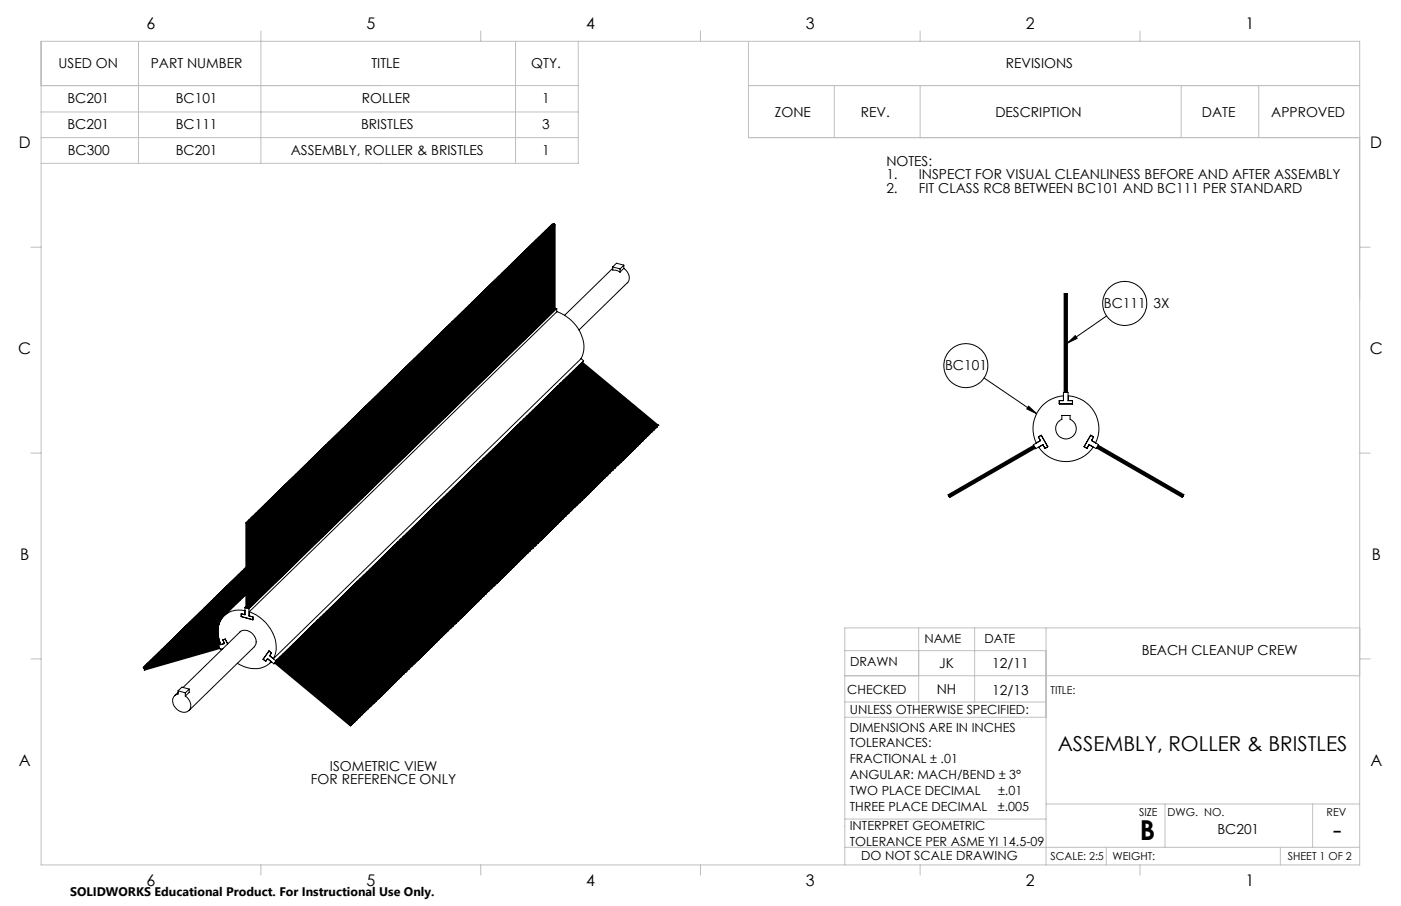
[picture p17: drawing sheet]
<svg xmlns="http://www.w3.org/2000/svg" width="432mm" height="279mm" viewBox="0 0 432 279" stroke-linecap="round" stroke-linejoin="round" font-family="sans-serif">
<defs><g id="words">
<g font-size="8.5">
<text x="351.3" y="259">B</text>
<text x="410.8" y="258.9">-</text>
</g>
<text font-size="6.3" x="326" y="231.5">ASSEMBLY, ROLLER &amp; BRISTLES</text>
<g font-size="4.9">
<text x="45.2" y="8.9">6</text>
<text x="112.9" y="8.9">5</text>
<text x="180.7" y="8.9">4</text>
<text x="248.4" y="8.9">3</text>
<text x="316.1" y="8.9">2</text>
<text x="383.9" y="8.9">1</text>
<text x="5.8" y="45.8">D</text>
<text x="422.3" y="45.8">D</text>
<text x="5.6" y="109.3">C</text>
<text x="422.2" y="109.3">C</text>
<text x="6.2" y="172.8">B</text>
<text x="422.8" y="172.8">B</text>
<text x="5.8" y="236.3">A</text>
<text x="422.4" y="236.3">A</text>
<text x="45.2" y="273.1">6</text>
<text x="112.9" y="273.1">5</text>
<text x="180.7" y="273.1">4</text>
<text x="248.4" y="273.1">3</text>
<text x="316.1" y="273.1">2</text>
<text x="383.9" y="273.1">1</text>
</g>
<g font-size="4.2">
<text x="18.1" y="20.8">USED ON</text>
<text x="46.5" y="20.8">PART NUMBER</text>
<text x="114.5" y="20.8">TITLE</text>
<text x="163.7" y="20.8">QTY.</text>
<text x="310" y="20.8">REVISIONS</text>
<text x="20.8" y="31.8">BC201</text>
<text x="54.2" y="31.8">BC101</text>
<text x="111.6" y="31.8">ROLLER</text>
<text x="167.1" y="31.8">1</text>
<text x="238.8" y="35.9">ZONE</text>
<text x="265.3" y="35.9">REV.</text>
<text x="306.8" y="35.9">DESCRIPTION</text>
<text x="370.4" y="35.9">DATE</text>
<text x="391.8" y="35.9">APPROVED</text>
<text x="20.8" y="39.8">BC201</text>
<text x="54.2" y="39.8">BC111</text>
<text x="111.3" y="39.8">BRISTLES</text>
<text x="167.1" y="39.8">3</text>
<text x="20.9" y="47.8">BC300</text>
<text x="54.2" y="47.8">BC201</text>
<text x="89.6" y="47.8">ASSEMBLY, ROLLER &amp; BRISTLES</text>
<text x="167.1" y="47.8">1</text>
<text x="273.2" y="51.2">NOTES:</text>
<text x="273.2" y="55.3">1.</text>
<text x="273.2" y="59.5">2.</text>
<text x="283.2" y="55.3">INSPECT FOR VISUAL CLEANLINESS BEFORE AND AFTER ASSEMBLY</text>
<text x="283.2" y="59.5">FIT CLASS RC8 BETWEEN BC101 AND BC111 PER STANDARD</text>
<text x="340.2" y="95.1">BC111</text>
<text x="355.5" y="95.1">3X</text>
<text x="291.3" y="114.2">BC101</text>
<text x="351.9" y="202.1">BEACH CLEANUP CREW</text>
<text x="289.5" y="205.9">JK</text>
<text x="305.8" y="205.9">12/11</text>
<text x="288.7" y="214.1">NH</text>
<text x="305.8" y="214.5">12/13</text>
<text x="101.7" y="237.7">ISOMETRIC VIEW</text>
<text x="95.9" y="241.9">FOR REFERENCE ONLY</text>
<text x="375.2" y="257.2">BC201</text>
</g>
<g font-size="3.9">
<text x="284.9" y="198.3">NAME</text>
<text x="303.4" y="198.3">DATE</text>
<text x="262" y="205.5">DRAWN</text>
<text x="261.1" y="213.9">CHECKED</text>
<text x="261.9" y="220.3">UNLESS OTHERWISE SPECIFIED:</text>
<text x="261.9" y="225.6">DIMENSIONS ARE IN INCHES</text>
<text x="261.9" y="230.5">TOLERANCES:</text>
<text x="261.9" y="235.4">FRACTIONAL ± .01</text>
<text x="261.9" y="240.3">ANGULAR: MACH/BEND ± 3°</text>
<text x="261.9" y="245.1">TWO PLACE DECIMAL</text>
<text x="307.6" y="245.1">±.01</text>
<text x="261.9" y="250">THREE PLACE DECIMAL</text>
<text x="307.5" y="250">±.005</text>
<text x="261.9" y="255.9">INTERPRET GEOMETRIC</text>
<text x="261.9" y="260.8">TOLERANCE PER ASME YI 14.5-09</text>
<text x="265.5" y="265.2">DO NOT SCALE DRAWING</text>
</g>
<text font-size="3.8" x="21.6" y="276.3">SOLIDWORKS Educational Product. For Instructional Use Only.</text>
<g font-size="3.4">
<text x="323.8" y="214">TITLE:</text>
<text x="351.1" y="251.6">SIZE</text>
<text x="359.9" y="251.6">DWG. NO.</text>
<text x="408.9" y="251.7">REV</text>
<text x="323.7" y="265.2">SCALE: 2:5</text>
<text x="342.9" y="265.2">WEIGHT:</text>
<text x="396.9" y="265.2">SHEET 1 OF 2</text>
</g>
</g></defs>
<g fill="none" stroke="#000" stroke-width=".31">
<path d="M159.2 79.7l.4 .1zM159.2 79.8v.1M159.5 79.9l.3 .1zM159.5 80v.1M159.5 79.6v.1M159.5 79.5l.3 .1zM159.6 79.8v.1M159.7 79.7h.3zM159.7 79.3h.3zM159.7 79.3v.2M159.7 79.7v.2M159.8 79.6v.1"/>
<path d="M159.8 80v.1M159.9 79.9v.2M159.9 79.4l.3 .1zM159.9 79.1v.1M159.9 79.5v.2M160 79.1h.3zM160 79.3v.1M160 79.7v.2M160.1 79.7v.2M160.2 79.9v26.2l-.3 .1M160.2 79.7l.2 .1zM160.2 79.3v.1"/>
<path d="M160.2 78.8v.2M160.2 79.5v.2M160.3 79.1v.1M160.3 79.5v.2M160.4 79.7v26.2h-.2M160.4 79.4l.3 .1zM160.4 79h.3zM160.4 79v.2M160.4 78.6l.3 .1zM160.4 78.6v.2M160.5 79.3v.1M160.5 78.8v.2"/>
<path d="M160.6 79.2l.3 .1zM160.6 79.3v.1M160.7 79.5v26.1l-.3 .1M160.7 78.4v.2M160.7 78.8v.2M160.7 78.7l.2 .1zM160.7 78.4h.3zM160.7 78.6v.1M160.7 79v.2M160.8 79v.2M160.9 79l.2 .1zM160.9 79.3v26.1h-.2"/>
<path d="M160.9 78.5l.3 .1zM160.9 78.2v.1M160.9 78.6v.1M160.9 78.8v.2M161 78.4v.1M161 78.8v.2M161.1 78.7l.3 .1zM161.1 79v26.2h-.2M161.1 78.4v.1M161.1 77.9l.3 .1zM161.1 77.9v.2M161.2 78.6v.1"/>
<path d="M161.2 78.2v.1M161.3 78.6v.1M161.3 78.5l.3 .1zM161.4 78.8v26.2h-.3M161.4 78.1h.3zM161.4 77.7v.2M161.4 78.1v.2M161.4 77.6l.3 .1zM161.4 77.9v.1M161.4 78.4v.1M161.5 78.3v.2M161.6 78.6v26.1h-.2"/>
<path d="M161.6 77.5l.3-.1zM161.6 77.5v.1M161.6 77.9v.1M161.7 77.7v.1M161.7 78.1v.1M161.8 78.1v.2M161.8 77.6v.2M161.9 78.3v26.2h-.3M161.9 77.2l.3 .1zM161.9 77.2v.2M161.9 77.9v.1M161.9 77.5v.1"/>
<path d="M162 77.9h.3zM162 77.9v.1M162.1 78.1v26.1l-.2 .1M162.1 77.4v.2M162.1 77h.3zM162.1 77v.2M162.1 77.6v.2M162.2 77.2v.1M162.2 77.6h.4zM162.2 77.6v.2M162.3 77.9v26.1l-.2 .1M162.3 76.8h.3z"/>
<path d="M162.3 76.8l.1 .8M162.5 77.4v.2M162.5 77.3l.3 .1zM162.6 77.6v26.2h-.3M162.6 76.5l.3 .1zM162.6 76.6v.1M162.6 76.9v.2M162.6 76.8v.1M162.6 77.2v.1M162.7 77.2l.1 26.4h-.2M162.8 76.7h.3zM162.8 76.7v.2"/>
<path d="M162.8 76.3h.3zM162.8 76.3v.2M162.8 76.9v.2M162.9 76.6v.1M162.9 76.9h.4zM162.9 76.9v.2M163 77.2v26.1l-.2 .1M163 76.5v.2M163.1 76.1v.1M163.1 76.3v.1M163.1 76.7v.2M163.2 76.7h.3z"/>
<path d="M163.2 76.7v.2M163.3 76.9v26.2h-.3M163.3 75.8v.2M163.3 76.3v.1M163.3 75.8h.3zM163.3 76.1v.1M163.3 76.5v.1M163.4 76.4l.3 .1zM163.4 76.5v.2M163.5 76v.2M163.5 76.7v26.1l-.2 .1M163.5 76l.3 .1z"/>
<path d="M163.5 75.6h.3zM163.5 75.6v.2M163.5 76.3v.1M163.6 75.8v.2M163.7 76.2l.3 .1zM163.7 76.2v.2M163.7 76.5v26.2h-.2M163.7 75.8v.2M163.8 75.4v.2M163.8 76v.2M163.8 75.6v.1M163.9 76v.2"/>
<path d="M163.9 76h.3zM164 76.2v26.2h-.3M164 75.5l.3 .1zM164 75.1v.2M164 75.6v.1M164 75.1l.3 .1zM164 75.4v.1M164 75.8v.2M164.1 75.8v.2M164.2 76v26.2h-.2M164.2 75.3l.3 .1zM164.2 74.9v.2"/>
<path d="M164.2 75.3v.2M164.3 74.9h.2zM164.3 75.1v.1M164.3 75.6v.1M164.4 75.6v26.4h-.2M164.4 75.5l.3 .1zM164.4 75.1v.1M164.5 75.1h.2zM164.5 74.6l.2 .1zM164.5 74.7v.2M164.5 75.3v.2M164.5 74.9v.1"/>
<path d="M164.6 75.3v.2M164.7 75.6v26.1h-.3M164.7 75.2l.2 .1zM164.7 74.9v.1M164.7 74.5v.3M164.7 75.1v.1M164.9 75.1v26.4h-.2M164.9 74.6l.3 .1zM164.9 74.2v.2M164.9 74.6v.2M165 74.2h.2zM165 74.5v.1"/>
<path d="M165 74.9v.1M165.1 74.8l.3 .1zM165.1 74.9v.1M165.2 75.1v26.1l-.3 .1M165.2 74.4h.3zM165.2 73.9l.3 .1zM165.2 74v.2M165.2 74.4v.4M165.2 74.2v.1M165.3 74.6v.2M165.3 74.6h.3zM165.4 74.9v26.1h-.2"/>
<path d="M165.4 74.2h.3zM165.4 74.2v.1M165.4 73.8v.1M165.5 73.7l.2 .1zM165.5 74.4v.1M165.5 74v.1M165.6 74.4v.2M165.6 74.6v26.2h-.2M165.6 74.3l.3 .1zM165.6 73.9h.3zM165.6 73.5l.1 .8M165.7 73.5l.2 .1z"/>
<path d="M165.8 74.2v.1M165.9 74.4v26.1l-.3 .1M165.9 73.7h.3zM165.9 73.3h.3zM165.9 73.3v.2M165.9 73.7v.2M165.9 73.5v.1M165.9 73.9v.2M166.1 73.9v.2M166.1 74.2v26.1l-.2 .1M166.1 73.9l.2 .1zM166.1 73.5l.1 .4"/>
<path d="M166.1 73l.3 .1zM166.1 73.1v.1M166.2 73.3v.1M166.3 73.7v.2M166.3 73.9v26.2h-.2M166.3 73.6l.3 .1zM166.3 73.2h.4zM166.3 73.2v.2M166.4 72.8v.2M166.4 72.8l.3 .1zM166.4 73.5v.1M166.4 73.1v.1"/>
<path d="M166.5 73.4l.3 .1zM166.5 73.5v.1M166.6 73.7v26.1l-.3 .1M166.6 72.6h.3zM166.6 72.6v.2M166.6 73v.2M166.7 72.8v.2M166.7 73.2v.2M166.8 73.2l.2 .1zM166.8 73.2v.2M166.8 73.5v26.1l-.2 .1M166.8 72.4v.1"/>
<path d="M166.8 72.8v.2M166.9 72.7l.2 .1zM166.9 73v.2M166.9 72.6v.1M167 73l.3 .1zM167 73v.2M167 73.2v26.2h-.2M167 72.6v.1M167.1 72.1v.2M167.1 72.1l.3 .1zM167.1 72.8v.1M167.1 72.4v.1"/>
<path d="M167.2 72.8v.2M167.3 73v26.2h-.3M167.3 72.7l.2 .1zM167.3 72.3h.3zM167.3 71.9v.2M167.3 72.3v.2M167.3 71.9h.3zM167.4 72.1v.1M167.4 72.6v.1M167.5 72.5v.2M167.5 72.8v26.1l-.2 .1M167.5 71.7v.2"/>
<path d="M167.5 72.1v.1M167.6 71.6l.3 .1zM167.6 71.9v.1M167.6 72.3v.2M167.7 72.3v.2M167.7 72.2l.3 .2zM167.7 71.9v.1M167.8 72.5v26.2h-.3M167.8 71.4l.3 .1zM167.8 71.4l.1 .4M167.8 72.1v.1M167.9 72.1v.1"/>
<path d="M168 72l.2 .1zM168 72.3v26.2h-.2M168 71.6v.2M168 71.2l.3 .1zM168 71.2v.2M168.1 71.9v.1M168.1 71.4v.1M168.2 71.9v26.3l-.2 .1M168.2 71.9h.3zM168.2 71v.2M168.2 71.4v.2M168.3 70.9l.3 .1z"/>
<path d="M168.3 71.2v.1M168.3 71.6v.2M168.4 71.6v.2M168.5 71.5l.2 .1zM168.5 71.9v26.1h-.3M168.5 70.7l.3 .1zM168.5 70.8v.1M168.5 71.2v.1M168.6 71v.1M168.6 71.4v.1M168.7 71.6v26.2h-.2M168.7 70.9h.3z"/>
<path d="M168.7 70.9v.2M168.7 70.5l.3 .1zM168.7 70.5v.2M168.8 71.2v.1M168.8 70.8v.1M168.9 71.2l.3-.1zM168.9 71.2v.1M168.9 71.4v26.1l-.2 .1M168.9 70.7v.2M169 70.3v.1M169 70.5v.1M169 70.9v.2"/>
<path d="M169.1 70.9h.3zM169.1 70.9v.2M169.2 71.2v26.1h-.3M169.2 70.1l.3-.1zM169.2 70.1v.1M169.2 70.5v.1M169.3 70.3v.1M169.3 70.7v.1M169.4 70.7v.2M169.4 70.6l.3 .1zM169.4 70.2l.3 .1zM169.4 70.2l.1 .4"/>
<path d="M169.4 70.9v26.1l-.2 .1M169.4 69.8l.4 .1zM169.4 69.8v.2M169.5 70.1v.1M169.6 70.4v.2M169.6 70.4l.3 .1zM169.7 70.7v26.2h-.3M169.7 70v.2M169.7 69.6h.3zM169.7 69.6v.2M169.7 70.2v.2M169.8 69.8v.1"/>
<path d="M169.8 70.2h.3zM169.8 70.2v.2M169.9 70.4v26.2l-.2 .1M169.9 69.4h.3zM169.9 69.4v.1M169.9 69.8v.2M169.9 69.7l.3 .1zM170 69.6v.1M170 70v.2M170.1 70v.2M170.1 70.2v26.2h-.2M170.1 69.5l.3 .1z"/>
<path d="M170.1 69.1v.2M170.1 69.5v.2M170.2 69.1h.3zM170.2 69.4v.1M170.2 69.8v.1M170.3 69.7l.3 .1zM170.3 69.8v.1M170.4 70v26.2h-.3M170.4 69.3v.2M170.4 69.3h.3zM170.4 69.5v.2M170.5 69.1v.2"/>
<path d="M170.5 69.5h.4zM170.5 69.5v.2M170.6 69.8v26.1l-.2 .1M170.6 69.1v.2M170.6 69l.3 .1zM170.7 69.3v.2M170.8 69.3v.2M170.9 69.5v26.2h-.3M170.9 69.1v.1M171.1 69.3v26.1l-.2 .1M138.6 99.9v.2M138.6 99.9h.3z"/>
<path d="M138.9 99.7v.1M138.9 99.9v.1M139.1 99.9v.1M139.1 99.4l.3 .1zM139.1 99.4v.2M139.2 99.7v.1M139.3 99.6h.3zM139.3 99.2v.2M139.3 99.6v.2M139.3 99.2h.3zM139.4 99.4v.2M139.4 99.9v.1"/>
<path d="M139.5 99.8v.2M139.6 99h.3zM139.6 99v.2M139.6 99.4v.2M139.6 99.2v.1M139.6 99.6v.2M139.7 99.6l.1 26.4h-.2M139.8 99.6l.2 .1zM139.8 99.2v.1M139.8 98.7l.3 .1zM139.8 98.7v.2M139.8 99.4v.2"/>
<path d="M139.9 99v.1M139.9 99.4h.4zM139.9 99.4v.2M140 99.6v26.2h-.2M140 98.9v.2M140.1 98.5l.2 .1zM140.1 98.5v.2M140.1 99.2v.1M140.1 98.7v.1M140.2 99.2h.3zM140.2 99.2v.1M140.3 99.4v26.1l-.3 .1"/>
<path d="M140.3 98.3h.3zM140.3 98.3v.2M140.3 98.7v.2M140.3 98.5v.1M140.3 98.9v.2M140.4 98.9v.2M140.5 98.8l.2 .2zM140.5 99.2v26.1h-.2M140.5 98l.3 .1zM140.5 98.1v.1M140.5 98.5v.1M140.6 98.3v.1"/>
<path d="M140.6 98.7v.1M140.7 98.9v26.2h-.2M140.7 98.2h.3zM140.7 98.2v.2M140.8 97.8l.2 .1zM140.8 97.8v.2M140.8 98.5v.1M140.8 98.1v.1M140.9 98.5l.3-.1zM140.9 98.5v.1M141 98.7v26.1l-.3 .1M141 97.6v.8"/>
<path d="M141.1 98.2h.4zM141.1 98.2v.2M141.2 98.5v26.1h-.2M141.2 97.4v.1M141.2 97.8v.1M141.3 97.3l.2 .1zM141.3 97.6v.1M141.3 98v.1M141.4 98h.3zM141.4 98v.2M141.4 97.5v.2M141.5 98.2v26.2h-.3"/>
<path d="M141.5 97.1l.3 .1zM141.5 97.1v.2M141.5 97.5l.2 .1zM141.5 97.8v.1M141.5 97.4v.1M141.6 97.8h.3zM141.6 97.8v.1M141.7 98v26.2h-.2M141.7 97.3v.2M141.7 96.9h.3zM141.7 96.9v.2M141.7 97.5v.2"/>
<path d="M141.8 97.1v.1M141.9 97.5v.2M141.9 97.8v26.1l-.2 .1M141.9 97.5h.3zM141.9 97l.3 .1zM141.9 96.7h.3zM141.9 96.7v.1M141.9 97.1v.2M142 96.9v.1M142 97.3v.2M142.1 97.3v.2M142.2 97.5v26.2h-.3"/>
<path d="M142.2 96.8l.3 .1zM142.2 96.4v.2M142.2 96.8v.2M142.2 96.4h.3zM142.2 96.7v.1M142.2 97.1v.1M142.3 97l.3 .1zM142.3 97.1v.1M142.4 97.3v26.2h-.2M142.4 96.6v.2M142.4 96.2v.2M142.5 96.6h.2z"/>
<path d="M142.5 96.8v.2M142.5 96.4v.2M142.6 96.8v.2M142.6 96.8h.3zM142.6 97.1v26.1l-.2 .1M142.6 96.4h.3zM142.6 96.4v.2M142.7 96v.3M142.7 96.6v.2M142.8 96.6v.2M142.9 96.8v26.2h-.3M142.9 96.1l.3 .1z"/>
<path d="M142.9 95.7v.2M142.9 96.2v.1M142.9 95.7h.3zM142.9 96v.1M142.9 96.4v.1M143.1 96.4v26.3l-.2 .1M143.1 96.3l.2 .1zM143.1 95.9l.3 .1zM143.1 95.5v.2M143.1 95.9v.2M143.2 96.2v.1M143.2 95.7v.1"/>
<path d="M143.3 96.1v.2M143.3 96.1l.3 .1zM143.3 96.4v26.2h-.2M143.3 95.7v.1M143.4 95.3v.2M143.4 95.2l.3 .1zM143.4 95.9v.2M143.4 95.5v.1M143.5 95.9l.1 26.4h-.3M143.6 95.8l.2 .1zM143.6 95.4l.3 .1zM143.6 95l.3 .1z"/>
<path d="M143.6 95v.2M143.6 95.5v.1M143.7 95.3v.1M143.7 95.7v.1M143.8 95.7v.1M143.8 95.9v26.2h-.2M143.8 95.2l.3 .1zM143.8 94.8h.3zM143.8 94.8v.2M143.8 95.2v.2M143.9 95v.1M143.9 95.5v.1"/>
<path d="M144 95.5v26.3l-.2 .1M144 95.4l.3 .1zM144 95v.2M144.1 94.5l.3 .1zM144.1 94.6v.2M144.1 95.2v.2M144.1 94.8v.1M144.2 95.2h.3zM144.2 95.2v.2M144.3 95.5v26.1h-.3M144.3 94.8l.1 .3M144.3 94.4v.1"/>
<path d="M144.4 94.3l.2 .1zM144.4 94.6v.1M144.5 95h.3zM144.5 95v.1M144.5 95.2v26.2h-.2M144.5 94.1h.4zM144.5 94.1v.2M144.5 94.5v.2M144.6 94.4v.1M144.6 94.8v.1M144.7 94.7l.3 .1zM144.7 94.8v.1"/>
<path d="M144.8 95v26.1l-.3 .1M144.8 93.9v.2M144.8 94.3v.4M144.8 94.2l.3 .1zM144.9 94.1v.1M144.9 94.5v.2M145 94.8v26.1l-.2 .1M145 94.1v.1M145 93.7v.1M145.1 93.6l.2 .1zM145.1 94.3v.1M145.1 93.9v.1"/>
<path d="M145.2 94.3v.2M145.2 94.5v26.2h-.2M145.2 94.2l.3 .1zM145.2 93.8h.4zM145.2 93.4v.2M145.2 93.8v.2M145.3 93.4l.3 .1zM145.3 93.7v.1M145.3 94.1v.1M145.4 94.1v.1M145.5 94.3v26.1l-.3 .1M145.5 93.2v.2"/>
<path d="M145.5 93.6v.2M145.5 93.2h.3zM145.6 93.4v.2M145.6 93.8v.2M145.7 93.8v.2M145.7 93.8l.2 .1zM145.7 93.4v.2M145.7 94.1v26.1l-.2 .1M145.7 92.9l.3 .1zM145.7 93v.1M145.8 93.6v.2M145.8 93.2v.1"/>
<path d="M145.9 93.6h.3zM145.9 93.6v.2M145.9 93.8v26.2h-.2M145.9 93.1v.2M146 92.7l.3 .1zM146 92.7v.4M146 93.4v.1M146.1 93.4h.3zM146.1 93.4v.1M146.2 93.6v26.1l-.3 .1M146.2 92.5v.2M146.2 92.9v.2"/>
<path d="M146.2 92.5h.3zM146.3 92.7v.2M146.3 93.1v.2M146.4 93.1v.2M146.4 93.1l.2 .1zM146.4 93.4v26.1l-.2 .1M146.4 92.3h.4zM146.4 92.3l.1 .8M146.6 92.9l.3 .1zM146.6 92.9v.2M146.6 93.1v26.2h-.2M146.6 92.5l.4-.1z"/>
<path d="M146.6 92.5v.1M146.7 92l.3 .1zM146.7 92v.2M146.7 92.7v.1M146.8 92.3v.1M146.8 92.7l.1 26.4h-.3M146.8 92.7l.3-.1zM146.9 92.2v.2M146.9 91.8l.1 .3M147 92.5v.1M147.1 92.4l.3 .1zM147.1 92.5v.1"/>
<path d="M147.1 92.7v26.1l-.2 .1M147.1 91.6l.4-.1zM147.1 91.6v.2M147.1 92v.1M147.2 91.8v.1M147.2 92.2v.2M147.3 92.2v.2M147.4 92.1l.2 .2zM147.4 91.8h.3zM147.4 91.8v.1M147.4 92.5v26.1h-.3M147.4 91.3l.3 .1z"/>
<path d="M147.4 91.3v.2M147.4 92v.1M147.5 91.6v.1M147.5 92h.3zM147.5 92v.1M147.6 92.2v26.2h-.2M147.6 91.5v.2M147.6 91.5h.3zM147.6 91.1l.3 .1zM147.6 91.1v.2M147.7 91.8v.1M147.7 91.3v.1"/>
<path d="M147.8 91.8l.3-.1zM147.8 91.8v.1M147.8 92v26.1l-.2 .1M147.8 90.9h.4zM147.8 90.9v.2M147.8 91.3v.2M147.9 91.2l.3 .1zM147.9 91.1v.1M147.9 91.5v.2M148 91.5v.2M148.1 91.8v26.1h-.3M148.1 91l.3 .1z"/>
<path d="M148.1 90.7v.1M148.1 91.1v.1M148.2 90.6l.2 .1zM148.2 90.9v.1M148.2 91.3v.1M148.3 91.3h.3zM148.3 91.3v.1M148.3 91.5v26.2h-.2M148.3 90.8v.2M148.3 90.4v.2M148.4 90.8h.2zM148.4 91.1v.1"/>
<path d="M148.4 90.7v.1M148.5 91.1l.3-.1zM148.5 91.1v.1M148.6 91.3v26.1l-.3 .1M148.6 90.6v.2M148.6 90.6h.3zM148.6 90.2h.3zM148.6 90.2v.1M148.6 90.4v.1M148.6 90.8v.2M148.7 90.8v.2M148.8 91.1v26.1l-.2 .1"/>
<path d="M148.8 90.3l.3 .1zM148.8 90v.1M148.8 90.4v.1M148.9 89.9l.2 .1zM148.9 90.2v.1M148.9 90.6v.1M149 90.6h.3zM149 90.6v.2M149 90.8v26.1l-.2 .1M149 90.1l.3 .1zM149 89.7v.2M149 90.1v.2"/>
<path d="M149.1 90.4v.1M149.1 90v.1M149.2 90.3l.3 .1zM149.2 90.3v.2M149.3 90.6v26.2h-.3M149.3 89.9v.2M149.3 89.5h.3zM149.3 89.5v.2M149.3 90.1v.2M149.4 89.7v.2M149.4 90.1v.2M149.5 90.1h.3z"/>
<path d="M149.5 90.3v26.2l-.2 .1M149.5 89.6l.3 .1zM149.5 89.3h.3zM149.5 89.3v.1M149.5 89.7v.2M149.6 89.5v.1M149.6 89.9v.2M149.7 89.9v.2M149.8 90.1v26.2h-.3M149.8 89.4l.2 .1zM149.8 89v.8M149.9 89.7l.1 26.4h-.2"/>
<path d="M149.9 89.6l.3 .1zM150 89.2v.2M150 88.8h.3zM150 88.8v.2M150 89.4v.2M150.1 89v.1M150.1 89.4l.1 26.4-.2 .1M150.2 89.4h.3zM150.2 89v.1M150.2 88.6v.1M150.3 88.5l.2 .1zM150.3 89.2v.2"/>
<path d="M150.3 88.8v.1M150.4 89.2h.3zM150.4 89.2v.2M150.5 89.4v26.2h-.3M150.5 88.3v.2M150.5 88.8v.1M150.5 88.3h.3zM150.5 88.6v.1M150.5 89v.1M150.6 88.9l.3 .1zM150.6 89v.1M150.7 89.2v26.1l-.2 .1"/>
<path d="M150.7 88.5h.3zM150.7 88.1v.2M150.7 88.5v.4M150.8 88.3v.1M150.8 88.8v.1M150.9 89v26.1l-.2 .1M150.9 88.3h.3zM150.9 88.3v.1M151 87.9v.2M151 87.8l.2 .1zM151 88.5v.2M151 88.1v.1"/>
<path d="M151.1 88.5v.2M151.2 88.8v26.1h-.3M151.2 88.4l.2 .1zM151.2 87.6v.2M151.2 88.1v.1M151.2 87.6l.3 .1zM151.2 87.9v.1M151.2 88.3v.1M151.3 88.2l.4 .1zM151.3 88.3v.1M151.4 88.5v26.2h-.2M151.4 87.4h.3z"/>
<path d="M151.4 87.4v.2M151.4 87.8v.2M151.5 87.6v.2M151.5 88.1v.1M151.6 88l.3 .1zM151.6 88.1v.1M151.6 87.6v.2M151.7 88.3v26.1l-.3 .1M151.7 87.1l.3 .1zM151.7 87.2v.1M151.7 87.8v.2M151.7 87.4v.1"/>
<path d="M151.8 87.8h.3zM151.8 87.8v.2M151.9 88.1v26.1h-.2M151.9 87.3v.2M151.9 87v.1M151.9 87.6v.1M152 87.2v.1M152 87.6v.1M152.1 87.8v26.1l-.2 .1M152.1 87.5l.3 .1zM152.1 87.1h.3zM152.1 86.7h.3z"/>
<path d="M152.1 86.7v.2M152.1 87.1v.2M152.2 87v.1M152.2 87.3v.2M152.3 87.3l.1 26.4-.3 .1M152.3 87.3l.3 .1zM152.4 86.9h.2zM152.4 86.5h.3zM152.4 86.5v.1M152.4 86.9v.2M152.4 86.7v.1M152.4 87.1v.2"/>
<path d="M152.5 87.1v.2M152.6 87.3v26.2l-.2 .1M152.6 87.1l.2 .1zM152.6 86.7l.3-.1zM152.6 86.7v.1M152.6 86.3v.1M152.6 86.2l.3 .1zM152.6 86.9v.1M152.7 86.5v.1M152.8 86.9v.2M152.8 87.1v26.2h-.2M152.8 86.8l.3 .1z"/>
<path d="M152.8 86.4h.3zM152.8 86.4v.2M152.9 86v.4M152.9 86.7v.1M153 86.6l.3 .1zM153 86.7v.1M153.1 86.9v26.1l-.3 .1M153.1 85.8v.8M153.1 85.8h.3zM153.2 86.4v.2M153.3 86.4l.2 .1zM153.3 86v.1"/>
<path d="M153.3 86.7v26.1l-.2 .1M153.3 85.9l.3 .1zM153.3 85.5l.3 .1zM153.3 85.5v.2M153.4 86.2v.2M153.4 85.8v.1M153.5 86.2h.3zM153.5 86.2v.2M153.5 86.4v26.2h-.2M153.5 85.7l.3 .1zM153.5 85.7l.1 .4M153.6 85.3l.2 .1z"/>
<path d="M153.6 85.3v.2M153.6 85.5v.2M153.7 86v.1M153.7 85.9l.3 .1zM153.8 86.2v26.2h-.3M153.8 85.1v.2M153.8 85.5v.2M153.8 85.4l.3 .1zM153.8 85.1h.3zM153.8 85.3v.1M153.8 85.7v.2M154 85.7v.2"/>
<path d="M154 86v26.1h-.2M154 85.2l.3 .1zM154 84.9l.3-.1zM154 84.9v.1M154 85.3v.1M154.1 85.1v.1M154.1 85.5v.2M154.2 85.5v.2M154.2 85.7v26.2h-.2M154.2 85.4l.3 .1zM154.2 85.1v.1M154.3 84.6v.2"/>
<path d="M154.3 85.3v.1M154.3 84.9v.1M154.4 85.3h.3zM154.4 85.3v.1M154.5 85.5v26.2h-.3M154.5 84.8v.2M154.5 84.8h.3zM154.5 84.4l.3 .1zM154.5 84.4v.2M154.6 85.1v.1M154.6 84.6v.1M154.7 85.1v.1"/>
<path d="M154.7 85.3v26.1l-.2 .1M154.7 84.2l.3-.1zM154.7 84.2v.1M154.7 84.6v.1M154.8 84.5l.2 .1zM154.8 84.4v.1M154.8 84.8v.1M154.9 84.8v.2M154.9 84.7l.3 .1zM155 85.1v26.1h-.3M155 84v.1M155 84.3v.2"/>
<path d="M155 84.3l.3 .1zM155 84.6v.1M155 84.2v.1M155.1 84.6h.3zM155.1 84.6v.1M155.2 84.8v26.2h-.2M155.2 84.1v.2M155.2 83.7h.3zM155.2 83.7l.1 .4M155.3 84.3v.2M155.4 84.3h.3zM155.4 84.3v.2"/>
<path d="M155.4 84.6v26.1l-.2 .1M155.4 83.9h.4zM155.4 83.5h.4zM155.4 83.5v.1M155.4 83.9v.2M155.5 83.7v.1M155.5 84.1v.2M155.6 84.1l.1 26.4h-.3M155.7 83.6l.3 .1zM155.7 83.3v.1M155.7 83.6v.2M155.8 83.2l.2 .1z"/>
<path d="M155.8 83.5v.1M155.8 83.9v.1M155.9 83.9v26.4h-.2M155.9 83.9h.2zM155.9 83.4v.2M155.9 83h.3zM155.9 83v.2M156 83.6v.2M156 83.3v.1M156.1 83.6h.3zM156.1 83.6v.2M156.1 83.9v26.1l-.2 .1"/>
<path d="M156.1 83.2v.2M156.2 82.8h.3zM156.2 82.8v.1M156.2 83.4v.2M156.2 83v.1M156.3 83.4h.3zM156.3 83.4v.2M156.4 83.6v26.2l-.3 .1M156.4 82.6v.1M156.4 83v.1M156.5 82.5l.2 .1zM156.5 82.8v.1"/>
<path d="M156.5 83.2v.1M156.6 83.1l.2 .1zM156.6 83.2v.2M156.6 83.4v26.1l-.2 .1M156.6 82.7l.3 .1zM156.6 82.3v.2M156.6 82.7l.1 .4M156.7 82.6v.1M156.8 83v.1M156.8 83.2v26.2h-.2M156.8 82.5h.4zM156.8 82.5l.1 .4"/>
<path d="M156.9 82.1h.3zM156.9 82.1v.2M157 82.3v.1M157 82.7v.2M157.1 82.7h.2zM157.1 83v26.1h-.3M157.1 82.3v.1M157.1 81.8v.2M157.2 82.1v.1M157.2 82.5v.2M157.3 82.4l.3 .1zM157.3 82.5v.2"/>
<path d="M157.3 82.7v26.2h-.2M157.3 81.6v.2M157.3 82.1v.1M157.4 81.6h.3zM157.4 81.8v.2M157.4 82.3v.1M157.5 82.2l.3 .1zM157.5 82.3v.1M157.6 81.8v.2M157.6 82.5v26.1l-.3 .1M157.6 81.4h.3zM157.6 81.4v.2"/>
<path d="M157.6 82.1v.1M157.7 81.6v.1M157.7 82v.2M157.8 82l.2 .1zM157.8 82.3v26.1h-.2M157.8 81.6v.1M157.8 81.2v.2M157.9 81.8v.2M157.9 81.4v.1M158 81.8v.2M158 82v26.2h-.2M158 81.7l.3 .1z"/>
<path d="M158 81.3l.4 .1zM158 80.9l.4 .1zM158 80.9v.2M158 81.4v.1M158.1 81.2v.1M158.1 81.6v.1M158.2 81.6v.1M158.3 81.8v26.2h-.3M158.3 81.1h.3zM158.3 80.7h.3zM158.3 80.7v.2M158.3 81.1v.2"/>
<path d="M158.4 80.9v.1M158.4 81.4v.1M158.5 81.3l.3 .1zM158.5 81.6v26.1l-.2 .1M158.5 80.9v.1M158.5 80.5l.1 .3M158.6 80.8l.2 .1zM158.6 80.4l.2 .1zM158.6 81.1v.1M158.7 81.1v.2M158.8 81.4v26.1h-.3M158.8 81l.2 .1z"/>
<path d="M158.8 80.6v.2M158.8 80.3v.3M158.8 80.9v.1M158.9 80.9l.1 26.3-.2 .1M159 80h.3zM159 80v.2M159 80.4v.2M159.1 80.3v.1M159.1 80.6v.2M159.2 80.6v.2M159.2 80.6l.3 .1zM159.2 80.2v.2"/>
<path d="M159.2 80.9v26.1l-.2 .1M159.3 80.1l.2 .1zM159.3 80.4v.2M159.3 80v.1M159.4 80.4l.1 26.4h-.3M159.4 80.4h.3zM159.5 80.2v.1M159.6 80.2v.2M159.7 80.4v26.2h-.2M159.7 80.1l.2 .1zM159.9 80.2v26.1l-.2 .1M171.1 95.1l.5 .1"/>
<path d="M171.6 95.2l-94.9 92.5M171.6 95.2v1M188.8 82.3v1l1.5 .2 .8 .4M188.8 82.8l-14.8 14.4M188.8 82.3l2.3 .6M191.1 82.9v1M192.3 82.8a3.1 3.1 0 0 1 1.1 4.4l-15 14.6M192.3 82.8l-1.2 1.1M192.3 81.8l-1.2 1.1M192.3 81.8l-2.3-.6-1.2 1.1M192.3 81.8v1M328.3 90.5h-.3v30.5"/>
<path d="M328.3 90.5v30.5M328.3 90.5h.3v30.5M341.1 97.4l-12.1 8.4M118.2 119.8v.2M118.3 119.8h.2zM118.5 119.6h.3zM118.5 119.6v.1M118.5 120v.2M118.5 119.8v.1M118.7 119.8v.1M118.7 119.3l.3 .1zM118.7 119.3v.2"/>
<path d="M118.7 120v.1M118.8 119.6v.1M118.9 120v.2M118.9 119.9l.3 .1zM118.9 119.5v.2M119 119.1v.4M119 119.8v.1M119.1 119.7l.3 .1zM119.1 119.8v.1M119.2 120v26.1l-.3 .1M119.2 118.9h.3zM119.2 118.9v.2"/>
<path d="M119.2 119.3v.2M119.2 119.1v.1M119.2 119.5v.2M119.3 119.5l.3 .1zM119.3 119.5v.2M119.4 119.1h.3zM119.4 119.1v.1M119.4 119.8v26.1h-.2M119.4 118.6l.3 .1zM119.4 118.6v.2M119.5 119.3v.2M119.5 118.9v.1"/>
<path d="M119.6 119.3v.2M119.6 119.2l.3 .1zM119.6 119.5v26.2h-.2M119.6 118.8l.1 .4M119.7 118.4v.2M119.7 118.4l.2 .1zM119.7 118.6v.1M119.8 119.1l.3-.1zM119.8 119.1v.1M119.9 119.3v26.1l-.3 .1M119.9 118.2h.3zM119.9 118.2v.2"/>
<path d="M119.9 118.6v.2M119.9 118.5l.3 .1zM119.9 118.4v.1M119.9 118.8v.2M120.1 118.8v.2M120.1 119.1v26.1h-.2M120.1 118.3l.3 .1zM120.1 118v.1M120.1 118.4v.1M120.2 117.9l.2 .1zM120.2 118.2v.1M120.2 118.6v.1"/>
<path d="M120.3 118.6h.3zM120.3 118.6v.1M120.3 118.8v26.2h-.2M120.3 118.1v.2M120.4 117.7v.2M120.4 118.1h.2zM120.4 118.4v.1M120.4 118v.1M120.5 118.4l.3-.1zM120.5 118.4v.1M120.6 118.6v26.1l-.3 .1M120.6 117.9h.3z"/>
<path d="M120.6 117.9v.2M120.6 117.5h.3zM120.6 117.5v.2M120.6 117.7v.1M120.6 118.1v.2M120.8 118.1v.2M120.8 118.4v26.1l-.2 .1M120.8 117.7h.3zM120.8 117.3v.1M120.8 117.7v.1M120.9 117.2l.2 .1zM120.9 117.5v.1"/>
<path d="M120.9 117.9v.1M121 117.9h.3zM121 117.9v.2M121.1 118.1v26.2h-.3M121.1 117.1v.1M121.1 117.4v.2M121.1 117.4l.3 .1zM121.1 117.7v.1M121.1 117.3v.1M121.2 117.7h.3zM121.2 117.7v.1M121.3 117.9v26.2h-.2"/>
<path d="M121.3 117.2v.2M121.3 116.8h.3zM121.3 116.8l.1 .4M121.4 117.4v.2M121.5 117.4v.2M121.5 117.7v26.1l-.2 .1M121.5 117.4h.3zM121.5 116.9l.3 .1zM121.5 116.6v.1M121.5 117v.2M121.6 116.5l.2 .1zM121.6 116.8v.1"/>
<path d="M121.6 117.2v.2M121.7 117.2l.1 26.4h-.3M121.8 116.7l.3 .1zM121.8 116.3v.2M121.8 116.7v.2M121.8 116.6v.1M121.8 117v.1M122 117v26.4h-.2M122 116.9l.2 .1zM122 116.5v.2M122 116.1h.3zM122 116.1v.2"/>
<path d="M122.1 116.7v.2M122.1 116.3v.2M122.2 116.7v26.4l-.2 .1M122.2 116.7h.3zM122.2 116.3v.2M122.3 115.9v.1M122.3 115.8l.3 .1zM122.3 116.5v.2M122.3 116.1v.1M122.4 116.5h.3zM122.4 116.5v.2M122.5 116.7v26.2h-.3"/>
<path d="M122.5 115.6v.2M122.5 116.1v.1M122.5 115.6h.3zM122.6 115.9v.1M122.6 116.3v.1M122.7 116.2l.2 .1zM122.7 116.3v.2M122.7 116.5v26.1l-.2 .1M122.7 115.8l.3 .1zM122.7 115.4v.2M122.7 115.8l.1 .4M122.8 115.6v.1"/>
<path d="M122.9 116.1v.1M122.9 116.3v26.2h-.2M122.9 115.6h.4zM122.9 115.6l.1 .4M123 115.2v.2M123 115.1l.3 .1zM123 115.4v.1M123.1 115.8h.3zM123.1 115.8v.2M123.2 116.1v26.1h-.3M123.2 115.3l.3 .1zM123.2 114.9v.2"/>
<path d="M123.2 115.4v.1M123.2 114.9l.3 .1zM123.3 115.2v.1M123.3 115.6v.1M123.4 115.6v.1M123.4 115.8v26.2h-.2M123.4 114.7h.4zM123.4 114.7v.2M123.4 115.1v.2M123.5 114.9v.2M123.5 115.4v.1M123.6 115.4v.1"/>
<path d="M123.6 115.3l.3 .1zM123.6 114.9v.2M123.7 115.6v26.1l-.3 .1M123.7 114.4l.3 .1zM123.7 114.5v.2M123.7 115.1v.2M123.8 114.7v.1M123.8 115.1v.2M123.9 115.1h.2zM123.9 115.4v26.1h-.2M123.9 114.7v.1M123.9 114.3v.1"/>
<path d="M124 114.9v.1M124 114.5v.1M124.1 114.9h.3zM124.1 114.9v.1M124.1 115.1v26.2h-.2M124.1 114l.4 .1zM124.1 114v.2M124.1 114.4v.2M124.2 114.4l.2 .1zM124.2 114.3v.1M124.2 114.7v.1M124.3 114.7v.1"/>
<path d="M124.4 114.6l.2 .1zM124.4 114.9v26.1l-.3 .1M124.4 114.2h.3zM124.4 113.8h.3zM124.4 113.8v.1M124.4 114.2v.2M124.5 114v.1M124.5 114.4v.2M124.5 114.4l.3 .1zM124.6 114.7v26.1l-.2 .1M124.6 114v.1M124.6 113.9l.3 .1z"/>
<path d="M124.6 113.6l.1 .3M124.7 113.5l.2 .1zM124.7 114.2v.1M124.8 114.2h.3zM124.8 114.2v.2M124.8 114.4v26.2h-.2M124.8 113.7v.2M124.9 113.3v.4M124.9 113.7h.3zM124.9 114v.1M125 113.9l.3 .1zM125 114v.1"/>
<path d="M125.1 114.2v26.1l-.3 .1M125.1 113.1h.3zM125.1 113.1l.1 .8M125.3 113.7v.2M125.3 113.7l.3 .1zM125.3 113.3h.3zM125.3 113.3v.2M125.3 114v26.1l-.2 .1M125.3 112.8l.4 .1zM125.3 112.9v.1M125.4 113.5v.2M125.4 113.1v.1"/>
<path d="M125.5 113.5l.1 26.4h-.3M125.5 113.5h.3zM125.6 113v.2M125.6 113l.3 .1zM125.6 112.6v.2M125.6 112.6l.3 .1zM125.6 113.3v.1M125.7 112.9v.1M125.7 113.3l.3-.1zM125.7 113.3v.2M125.8 113.5v26.2h-.2M125.8 112.4h.3z"/>
<path d="M125.8 112.4v.2M125.8 112.8v.2M125.8 112.7l.3 .1zM125.9 112.6v.1M125.9 113v.2M126 113v.2M126 113.3v26.1l-.2 .1M126 112.5l.3 .1zM126 112.2v.1M126 112.6v.1M126.1 112.1l.3 .1zM126.1 112.4v.1"/>
<path d="M126.1 112.8v.2M126.2 112.8v.2M126.3 113v26.2h-.3M126.3 112.7l.2 .2zM126.3 112.4v.1M126.3 112.3l.3 .1zM126.3 111.9v.2M126.3 112.6v.1M126.4 112.2v.1M126.4 112.6h.4zM126.4 112.6v.1M126.5 112.8v26.2h-.2"/>
<path d="M126.5 112.1v.2M126.5 112.1h.3zM126.5 111.7l.3 .1zM126.5 111.7v.2M126.6 111.9v.1M126.6 112.4v.1M126.7 112.4v.1M126.8 112.6v26.1l-.3 .1M126.8 111.9h.2zM126.8 111.5v.2M126.8 111.9v.1M126.8 111.4l.3 .1z"/>
<path d="M126.8 111.7v.1M126.8 112.1v.2M126.9 112.1v.2M127 112l.2 .1zM127 112.4v26.1h-.2M127 111.6l.3 .1zM127 111.3v.1M127 111.7v.1M127 111.9v.1M127.1 111.5v.1M127.1 111.9h.4zM127.1 111.9v.1"/>
<path d="M127.2 112.1v26.2h-.2M127.2 111.4v.2M127.2 111l.3 .1zM127.2 111v.2M127.3 111.7v.1M127.3 111.3v.1M127.4 111.7v.1M127.5 111.9v26.1l-.3 .1M127.5 111.6l.2 .1zM127.5 111.2h.3zM127.5 110.8v.1M127.5 111.2v.2"/>
<path d="M127.5 110.7l.3 .1zM127.5 111v.1M127.5 111.4v.2M127.6 111.4h.3zM127.6 111.4v.2M127.7 111.7v26.1h-.2M127.7 110.9l.3 .1zM127.7 110.6v.1M127.7 110.9v.2M127.8 110.5l.2 .1zM127.8 110.8v.1M127.8 111.2v.1"/>
<path d="M127.9 111.2v26.4h-.2M127.9 111.2h.3zM127.9 110.7v.2M128 110.3h.3zM128 110.3v.2M128 110.9v.2M128 110.6v.1M128.1 110.9v.2M128.1 110.9h.3zM128.2 111.2v26.1l-.3 .1M128.2 110.5v.2M128.2 110.1v.1"/>
<path d="M128.2 110l.3 .1zM128.2 110.7v.2M128.3 110.3v.1M128.3 110.7h.4zM128.3 110.7v.2M128.4 110.9v26.2l-.2 .1M128.4 109.9l.1 .7M128.5 109.8l.2 .1zM128.6 110.5h.3zM128.6 110.5v.2M128.7 110.7v26.1l-.3 .1M128.7 110l.2 .1z"/>
<path d="M128.7 109.6v.2M128.7 110v.4M128.7 109.9v.1M128.8 110.3v.1M128.9 110.5v26.2h-.2M128.9 109.8h.3zM128.9 109.8v.4M128.9 109.4v.2M128.9 109.3l.3 .1zM129 109.6v.1M129 110v.2M129.1 110.3v26.1l-.2 .1"/>
<path d="M129.1 110h.3zM129.1 109.1v.2M129.1 109.6v.1M129.2 109.1l.2 .1zM129.2 109.4v.1M129.2 109.8v.2M129.3 109.7l.3 .1zM129.3 109.8v.2M129.4 110v26.2h-.3M129.4 108.9v.2M129.4 109.4v.1M129.4 108.9h.3z"/>
<path d="M129.4 109.1v.2M129.4 109.6v.1M129.5 109.6v.1M129.6 109.5l.2 .1zM129.6 109.1v.2M129.6 109.8v26.1l-.2 .1M129.6 108.7h.3zM129.6 108.7v.2M129.6 109.4v.1M129.7 108.9v.1M129.8 109.3v.2M129.8 109.3l.3 .1z"/>
<path d="M129.8 109.6v26.1h-.2M129.8 108.9v.1M129.9 108.5v.2M129.9 109.1v.2M129.9 108.7v.1M130 109.1v.2M130.1 109.3v26.2h-.3M130.1 109l.2 .1zM130.1 108.2v.2M130.1 108.7v.1M130.1 108.6l.3 .1zM130.1 108.2l.3 .1z"/>
<path d="M130.1 108.5v.1M130.1 108.9v.1M130.2 108.9v.1M130.3 109.1v26.2h-.2M130.3 108.4h.3zM130.3 108h.3zM130.3 108v.2M130.3 108.4v.2M130.4 108.2v.1M130.4 108.7v.1M130.5 108.7v.1M130.5 108.9v26.1l-.2 .1"/>
<path d="M130.5 108.6l.3 .1zM130.5 108.2h.3zM130.5 108.2v.1M130.6 107.8v.2M130.6 107.7l.2 .1zM130.6 108.4v.1M130.6 108v.1M130.7 108.4v.2M130.8 108.7v26.1h-.3M130.8 108.3l.2 .1zM130.8 108h.3zM130.8 108v.1"/>
<path d="M130.8 107.6v.3M130.8 108.2v.1M131 108.2v26.3l-.2 .1M131 107.3v.2M131 107.7v.2M131.1 107.7l.2 .1zM131.1 107.3h.2zM131.1 107.6v.1M131.1 108v.1M131.2 108v.1M131.2 107.9l.3 .1zM131.2 107.5v.2"/>
<path d="M131.3 108.2v26.1l-.3 .1M131.3 107.5h.3zM131.3 107l.3 .1zM131.3 107.1v.1M131.3 107.7v.2M131.3 107.3v.1M131.4 107.7v.2M131.4 107.7h.3zM131.5 108v26.1h-.2M131.5 107.2l.3 .1zM131.5 107.3v.1M131.5 106.9v.1"/>
<path d="M131.6 106.8l.2 .1zM131.6 107.5v.1M131.6 107.1v.1M131.7 107.5h.3zM131.7 107.5v.2M131.7 107.7v26.2h-.2M131.7 106.6v.2M131.7 107v.2M131.8 107h.2zM131.8 106.6h.2zM131.8 106.9v.1M131.8 107.3v.1"/>
<path d="M131.9 107.2v.2M132 107.5v26.1l-.3 .1M132 106.8h.3zM132 106.4h.3zM132 106.4v.1M132 106.8v.2M132 106.6v.1M132 107v.2M132.2 107v.2M132.2 107.2v26.2l-.2 .1M132.2 107l.2 .1zM132.2 106.6l.1 .4"/>
<path d="M132.2 106.2v.1M132.3 106.4v.1M132.4 106.8h.3zM132.4 106.8v.2M132.4 107v26.2h-.2M132.4 106.3v.2M132.5 106.3h.3zM132.5 105.9v.2M132.5 105.9l.3 .1zM132.5 106.6v.1M132.5 106.2v.1M132.6 106.5l.3 .1z"/>
<path d="M132.6 106.6v.1M132.7 106.8v26.1l-.3 .1M132.7 105.7h.3zM132.7 105.7v.2M132.7 106.1v.2M132.7 106l.3 .2zM132.8 105.9v.1M132.8 106.3v.2M132.9 106.3v.2M132.9 106.3l.2 .1zM132.9 106.6v26.1l-.2 .1M132.9 105.8l.3 .1z"/>
<path d="M132.9 105.5v.1M132.9 105.9v.1M133 106.1v.2M133 105.7v.1M133.1 106.1l.3 .1zM133.1 106.1v.2M133.1 106.3v26.2h-.2M133.1 105.7v.1M133.2 105.2l.3 .1zM133.2 105.2v.2M133.2 105.9v.1M133.2 105.5v.1"/>
<path d="M133.3 105.9l.3-.1zM133.3 105.9v.1M133.4 106.1v26.2h-.3M133.4 105.4h.3zM133.4 105h.3zM133.4 105v.2M133.4 105.4v.2M133.5 105.2v.1M133.5 105.7v.1M133.6 105.6l.2 .1zM133.6 105.6v.2M133.6 105.9v26.1h-.2"/>
<path d="M133.6 104.8v.2M133.6 105.2v.1M133.7 104.7l.2 .1zM133.7 105v.1M133.7 105.4v.2M133.8 105.4v26.4h-.2M133.8 105.4h.3zM133.8 105v.1M133.9 104.5l.3 .1zM133.9 104.5v.4M133.9 105.2v.1M134 105.2h.3z"/>
<path d="M134 105.2v.1M134.1 105.4v26.2h-.3M134.1 104.7v.2M134.1 104.3l.3 .1zM134.1 104.3v.2M134.2 105v.1M134.2 104.5v.1M134.3 105v26.3l-.2 .1M134.3 104.9l.3 .1zM134.3 104.1v.1M134.3 104.5v.2M134.4 104l.3 .1z"/>
<path d="M134.4 104.3v.1M134.4 104.7v.2M134.5 104.7h.3zM134.5 104.7v.2M134.6 105v26.1h-.3M134.6 104.2l.3 .1zM134.6 103.8l.3 .1zM134.6 103.9v.1M134.6 104.2v.4M134.7 104.1v.1M134.7 104.5l.1 26.4h-.2M134.8 104h.3z"/>
<path d="M134.8 104v.2M134.8 103.6h.3zM134.8 103.6v.2M134.9 104.2v.2M134.9 103.9v.1M135 104.2v.2M135 104.2h.3zM135 104.5v26.1l-.2 .1M135 103.8v.2M135.1 103.4v.1M135.1 103.6v.1M135.1 104v.2"/>
<path d="M135.2 104h.3zM135.2 104v.2M135.3 104.2v26.2h-.3M135.3 103.2v.1M135.3 103.6v.1M135.4 103.1l.2 .1zM135.4 103.4v.1M135.4 103.8v.1M135.5 103.8h.2zM135.5 103.8v.2M135.5 103.3l.1 .4M135.5 104v26.1l-.2 .1"/>
<path d="M135.5 102.9h.4zM135.5 102.9v.2M135.6 103.2v.1M135.7 103.5v.2M135.7 103.5l.3 .1zM135.7 103.8v26.2h-.2M135.7 103.1v.2M135.8 102.7v.2M135.8 103.3v.2M135.9 102.9v.1M135.9 103.3v.2M136 103.5v26.2l-.3 .1"/>
<path d="M136 103.3h.2zM136 102.4v.2M136 102.9v.1M136 102.8l.3 .1zM136 102.4l.3 .1zM136.1 102.7v.1M136.1 103.1v.2M136.2 103.1v.2M136.2 103.3v26.2h-.2M136.2 102.6l.3 .1zM136.2 102.2h.4zM136.2 102.2v.2"/>
<path d="M136.2 102.6v.2M136.3 102.4v.2M136.3 102.9v.1M136.4 102.9v.1M136.4 102.8l.3 .1zM136.5 103.1v26.2h-.3M136.5 102.4v.2M136.5 102v.2M136.5 102.3l.3 .1zM136.5 101.9l.3 .1zM136.5 102.6v.2M136.6 102.2v.1"/>
<path d="M136.6 102.6v.2M136.7 102.9v26.1h-.2M136.7 102.6h.2zM136.7 102.2v.1M136.7 101.8l.1 .3M136.8 102.4v.2M136.9 102.4v.2M136.9 102.6v26.2h-.2M136.9 101.9l.3 .1zM136.9 101.5h.4zM136.9 101.5v.2M136.9 102v.1"/>
<path d="M137 101.8v.1M137 102.2v.1M137.1 102.1l.3 .1zM137.1 102.2v.1M137.2 101.7v.2M137.2 102.4v26.1l-.3 .1M137.2 101.2l.3 .1zM137.2 101.3l.1 .3M137.2 101.6l.3 .1zM137.2 102v.1M137.3 101.9l.4 .1zM137.3 101.9v.2"/>
<path d="M137.4 102.2v26.1h-.2M137.4 101.5h.3zM137.4 101.5v.1M137.4 101.1v.1M137.5 101l.2 .1zM137.5 101.7v.1M137.5 101.3v.1M137.6 101.7v.2M137.7 101.9v26.2h-.3M137.7 101.6l.2 .1zM137.7 101.2h.3zM137.7 100.8l.3 .1z"/>
<path d="M137.7 100.8v.8M137.8 101.5v.1M137.9 101.7v26.1l-.2 .1M137.9 101h.3zM137.9 100.6v.2M137.9 101v.2M137.9 100.6h.3zM138 100.8v.1M138 101.2v.2M138.1 101.2v26.4l-.2 .1M138.1 101.2l.3 .1zM138.1 100.8v.2"/>
<path d="M138.1 100.4v.1M138.2 101v.2M138.2 100.6v.1M138.3 101v.2M138.4 101.2v26.2h-.3M138.4 100.9l.2 .1zM138.4 100.5v.2M138.4 100.5h.3zM138.4 100.1l.3 .1zM138.4 100.2v.1M138.4 100.8v.1M138.5 100.4v.1"/>
<path d="M138.5 100.8h.4zM138.5 100.8v.1M138.6 101v26.1l-.2 .1M138.6 100.3v.2M138.7 100.2v.1M138.7 100.5v.2M138.8 100.5v.2M138.8 100.5l.3 .1zM138.9 100.8v26.1l-.3 .1M138.9 100l.2 .1zM138.9 100.1v.2M138.9 100.3v.2"/>
<path d="M139 100.3l.3 .1zM139 100.3v.2M139.1 100.5v26.2l-.2 .1M139.1 100.1v.1M139.2 100.1l.4-.1zM139.2 100.1v.2M139.3 100.3v26.2h-.2M139.6 100.1v26.1l-.3 .1M171.2 119.8l.2-.2 23.4 19.4M171.2 119.8l23.4 19.4M171.3 119.8h-.1M171.5 119.6l.2-.3 23.3 19.4"/>
<path d="M171.5 119.6h.1M171.7 119.3v.1M171.9 119.1l.3-.2 23.3 19.4M171.9 119.1l23.4 19.4M172 119.1h.1M172.2 118.9l.2-.3 23.4 19.4M172.2 118.9h.1M172.4 118.6l.2-.2 23.4 19.4M172.4 118.6v.1M172.6 118.4l.3-.2 23.3 19.4M172.7 118.4h.1M172.9 118.2l23.4 19.4"/>
<path d="M172.9 118.2h.1M173.1 117.9l-.2 .3M173.1 117.9l23.4 19.4M173.1 117.9l.2-.2 23.4 19.5M173.1 118h.1M173.4 117.7v.1M173.4 117.7l23.3 19.4M173.6 117.5l-.2 .2M173.6 117.5l23.4 19.4M173.6 117.5h.1M173.8 117.2l-.2 .3M173.8 117.2l23.4 19.4"/>
<path d="M173.8 117.2l23.4 19.5M173.8 117.3h.1M174.1 117l-.3 .2M174.1 117l23.3 19.4M174.1 117v.1M174.3 116.8l-.2 .2M174.3 116.8l23.4 19.4M174.3 116.8h.1M174.5 116.6l-.2 .2M174.5 116.6l23.4 19.4M174.6 116.6l.2-.3 23.4 19.4M174.6 116.6l23.3 19.4"/>
<path d="M174.6 116.6h.1M174.8 116.3l.2-.2 23.4 19.4M174.8 116.3h.1M175 116.1l.2-.2 23.4 19.4M175 116.1h.1M175.3 115.9l.2-.3 23.4 19.4M175.3 115.9h.1M175.5 115.6v.1M175.7 115.4l-.2 .2M175.7 115.4l23.4 19.4M175.8 115.4l.1-.3 23.4 19.4M175.8 115.4h.1"/>
<path d="M176 115.1l.2-.2 23.4 19.4M176 115.2h.1M176.2 114.9v.1M176.4 114.7l-.2 .2M176.4 114.7l23.4 19.4M176.5 114.7l.1-.2 23.4 19.4M176.5 114.7h.1M176.7 114.5h.1M176.9 114.2l-.2 .3M176.9 114.2l23.4 19.4M176.9 114.2l.2-.2 23.4 19.4M177 114.3h.1"/>
<path d="M177.2 114l23.3 19.4M177.2 114v.1M177.4 113.8l-.2 .2M177.4 113.8l23.4 19.4M177.4 113.8l.2-.3 23.3 19.4M177.4 113.8h.1M177.7 113.6h.1M177.8 113.3l-.1 .2 23.3 19.5M177.8 113.3l23.4 19.4M177.9 113.3l.2-.2 23.4 19.4M177.9 113.3h.1M178.1 113.1l.2-.2 23.4 19.4"/>
<path d="M178.1 113.1h.1M178.4 112.9l.1-.3 23.4 19.4M178.4 112.9h.1M178.6 112.6l.2-.2 23.4 19.4M178.6 112.6h.1M178.9 112.4h-.1M179 112.1l-.2 .3M179 112.1l23.4 19.5M179.1 112.1l.1-.2 23.4 19.5M179.1 112.2h.1M179.1 110.6a10.4 10.4 0 0 0-4.3-12.8l-3.1-1.7-94.9 92.6M179.1 110.6l.8 .7"/>
<path d="M179.1 110.6l-94.9 92.6M179.3 111.9l23.3 19.4M179.3 111.9v.1M179.5 111.7l-.2 .2M179.5 111.7l23.3 19.4M179.9 111.3l-94.8 92.5M179.9 111.3l-.3 .4M303.3 116.6l16.2 11M329 105.8l2.4-2.3 .6 .9zM97.6 139.9v.2M97.6 139.9l.3 .1zM97.8 139.7h.3z"/>
<path d="M97.8 139.7v.2M97.9 139.9v.2M98.1 139.8l.3 .1zM98.1 139.5v.1M98.1 139.9v.2M98.1 139.4l.3 .1zM98.1 139.7v.1M98.3 139.7l.1 .4M98.3 139.2v.2M98.4 139.6l.2 .1zM98.4 139.5v.1M98.5 139.9h.3z"/>
<path d="M98.5 139.9v.2M98.5 139.4h.3zM98.5 139.4v.2M98.6 139l.2 .1zM98.6 139v.2M98.6 139.2v.1M98.6 139.7v.1M98.7 139.7v.1M98.8 139.9v26.1l-.3 .1M98.8 139.2h.3zM98.8 138.8v.2M98.8 139.2v.1"/>
<path d="M98.8 138.7l.3 .1zM98.8 139v.1M98.8 139.4v.2M99 139.4v.2M99 139.3l.2 .2zM99 139.7v26.1h-.2M99 138.6v.1M99 139v.1M99.1 138.9l.2 .1zM99.1 139.2v.1M99.1 138.8v.1M99.2 139.2h.3z"/>
<path d="M99.2 139.2v.1M99.2 139.4v26.2h-.2M99.2 138.7v.2M99.3 138.3l.3 .1zM99.3 138.3v.2M99.3 139v.1M99.3 138.6v.1M99.4 139v.1M99.5 139.2v26.1l-.3 .1M99.5 138.9l.2 .1zM99.5 138.5h.3zM99.5 138.1v.2"/>
<path d="M99.5 138.5v.2M99.5 138l.3 .1zM99.6 138.3v.1M99.6 138.7v.2M99.7 138.7h.2zM99.7 138.7v.2M99.7 139v26.1h-.2M99.7 138.2l.3 .1zM99.7 137.9v.1M99.7 138.3v.1M99.8 137.8l.2 .1zM99.8 138.1v.1"/>
<path d="M99.8 138.5v.1M99.9 138.5v26.4h-.2M99.9 138.5h.3zM99.9 138v.2M100 137.6h.3zM100 137.6v.4M100 138.3v.1M100.1 138.3v.1M100.2 138.2l.2 .1zM100.2 138.5v26.1l-.3 .1M100.2 137.8v.2M100.2 137.4v.1"/>
<path d="M100.3 137.3l.2 .1zM100.3 138v.2M100.3 137.6v.1M100.4 138v26.4l-.2 .1M100.4 138h.3zM100.4 137.2v.1M100.4 137.6v.1M100.5 137.1l.3 .1zM100.5 137.4v.1M100.5 137.8v.1M100.6 137.8h.3zM100.6 137.8v.2"/>
<path d="M100.7 138v26.1l-.3 .1M100.7 137.3l.3 .1zM100.7 136.9v.2M100.7 137.3v.4M100.8 137.2v.1M100.8 137.6l.1 26.4h-.2M100.9 137.1h.3zM100.9 137.1v.2M100.9 136.7v.2M101 136.6l.2 .1zM101 137.3v.2M101 136.9v.2"/>
<path d="M101.1 137.3v.2M101.1 137.3h.3zM101.1 137.6v26.1l-.2 .1M101.1 136.8l.4 .1zM101.1 136.5v.1M101.1 136.9v.2M101.2 136.4l.3 .1zM101.2 136.7v.1M101.2 137.1v.2M101.3 137.1v.2M101.4 137.3v26.2h-.3M101.4 136.2h.3z"/>
<path d="M101.4 136.2v.2M101.4 136.7v.1M101.5 136.5v.1M101.5 136.9v.1M101.6 136.9v.2M101.6 136.8l.2 .1zM101.6 136.4v.2M101.6 137.1v26.1l-.2 .1M101.6 136h.4zM101.6 136v.2M101.7 136.7v.1M101.7 136.2v.1"/>
<path d="M101.8 136.6v.2M101.8 136.6l.3 .1zM101.8 136.9v26.2h-.2M101.8 136.2v.1M101.9 135.8v.2M101.9 136.4v.2M102 136v.1M102 136.4h.3zM102 136.4v.2M102.1 136.6v26.2h-.3M102.1 135.5l.3 .1zM102.1 135.5v.2"/>
<path d="M102.1 136v.1M102.1 135.9l.3 .1zM102.2 135.8v.1M102.2 136.2v.1M102.3 136.2v.1M102.3 136.4v26.2h-.2M102.3 135.7h.3zM102.3 135.3h.4zM102.3 135.3v.2M102.3 135.7v.2M102.4 135.5v.1M102.4 136v.1"/>
<path d="M102.5 135.9l.3 .1zM102.5 136v.1M102.6 136.2v26.1l-.3 .1M102.6 135.5v.1M102.6 135.5h.3zM102.6 135.1v.2M102.6 135l.3 .1zM102.6 135.7v.2M102.7 135.3v.1M102.7 135.7h.3zM102.7 135.7v.2M102.8 136v26.1h-.2"/>
<path d="M102.8 135.3v.1M102.8 134.9l.1 .3M102.9 135.2l.2 .1zM102.9 135.5v.1M103 135.5v.1M103 135.7v26.2h-.2M103 135l.3 .1zM103 134.6v.2M103 135v.2M103.1 134.6h.3zM103.1 134.9v.1M103.1 135.3v.1"/>
<path d="M103.2 135.3v.1M103.3 135.2l.2 .1zM103.3 134.8v.2M103.3 135.5v26.1l-.3 .1M103.3 134.8h.3zM103.3 134.3l.3 .1zM103.3 134.4l.1 .3M103.3 135v.2M103.4 135h.4zM103.4 135v.2M103.5 135.3v26.1h-.2M103.5 134.6v.1"/>
<path d="M103.5 134.5l.3 .1zM103.5 134.1l.3 .1zM103.5 134.2v.1M103.6 134.8v.1M103.6 134.4v.1M103.7 134.8v.2M103.7 134.8h.3zM103.8 135v26.2h-.3M103.8 134.3h.3zM103.8 133.9v.8M103.8 133.9h.3zM103.9 134.5v.2"/>
<path d="M104 134.8v26.1l-.2 .1M104 134.1h.3zM104 133.7h.3zM104 133.7v.1M104 134.1v.2M104.1 133.9v.1M104.1 134.3v.2M104.2 134.3v26.4l-.2 .1M104.2 134.3l.3 .1zM104.2 133.9v.2M104.2 133.5v.1M104.3 134.1v.2"/>
<path d="M104.3 133.7v.1M104.4 134.1v.2M104.4 134.1h.3zM104.5 134.3v26.2h-.3M104.5 133.6v.2M104.5 133.6h.3zM104.5 133.2v.2M104.5 133.2l.3 .1zM104.5 133.5v.1M104.5 133.9v.1M104.6 133.8l.4 .1zM104.6 133.9v.1"/>
<path d="M104.7 134.1v26.1l-.2 .1M104.7 133h.3zM104.7 133v.2M104.7 133.4v.2M104.7 133.3l.3 .2zM104.8 133.2v.1M104.8 133.6v.2M104.9 133.6l.3 .1zM104.9 133.6v.2M105 133.9v26.1l-.3 .1M105 132.8v.1M105 133.2v.1"/>
<path d="M105 133.1l.2 .1zM105 133.4v.2M105 133v.1M105.1 133.4v.2M105.1 133.3l.3 .2zM105.2 133.6v26.2h-.2M105.2 133v.1M105.2 132.5v.2M105.2 132.5l.3 .1zM105.2 133.2v.1M105.3 132.8v.1M105.3 133.2l.4-.1z"/>
<path d="M105.3 133.2v.1M105.4 133.4v26.2h-.2M105.4 132.7h.3zM105.4 132.3h.3zM105.4 132.3v.2M105.4 132.7v.2M105.5 132.5v.1M105.5 133v.1M105.6 132.9l.3 .1zM105.6 132.9v.2M105.7 133.2v26.1h-.3M105.7 132.1v.2"/>
<path d="M105.7 132.5v.1M105.7 132l.3 .1zM105.7 132.3v.1M105.7 132.7v.2M105.8 132.7l.1 26.4h-.2M105.9 132.6l.2 .2zM105.9 132.3v.1M105.9 131.8l.3 .1zM105.9 131.8v.2M105.9 132.5v.1M106 132.1v.1M106 132.5h.4z"/>
<path d="M106 132.5v.1M106.1 132.7v26.2h-.2M106.1 132v.2M106.2 131.6l.2 .1zM106.2 131.6v.2M106.2 132.3v.1M106.2 131.8v.1M106.3 132.3v.1M106.4 132.5v26.1l-.3 .1M106.4 132.2l.2 .1zM106.4 131.4v.2M106.4 131.8v.2"/>
<path d="M106.4 131.3l.3 .1zM106.4 131.6v.1M106.4 132v.2M106.5 132v.2M106.6 131.9l.2 .1zM106.6 132.3v26.1h-.2M106.6 131.5l.3 .1zM106.6 131.1l.3 .1zM106.6 131.2v.1M106.6 131.6v.3M106.7 131.4v.1M106.8 131.8v.1"/>
<path d="M106.8 132v26.2h-.2M106.8 131.3h.3zM106.8 131.3v.2M106.9 130.9l.2 .1zM106.9 130.9v.2M106.9 131.6v.1M106.9 131.2v.1M107 131.6v.1M107.1 131.8v26.1l-.3 .1M107.1 131.5l.2 .1zM107.1 130.7v.8M107.1 130.6l.3 .1z"/>
<path d="M107.2 131.3h.4zM107.2 131.3v.2M107.3 131.6v26.1h-.2M107.3 130.5v.1M107.3 130.9v.1M107.4 130.4l.2 .1zM107.4 130.7v.1M107.4 131.1v.1M107.5 131.1h.3zM107.5 131.1v.2M107.5 130.6l.1 .4M107.6 131.3v26.1l-.3 .1"/>
<path d="M107.6 130.2h.3zM107.6 130.2v.2M107.6 130.5v.1M107.7 130.8v.2M107.7 130.8l.3 .1zM107.8 131.1v26.2h-.2M107.8 130.4v.2M107.8 130v.2M107.8 130.6v.2M107.9 130.2v.1M107.9 130.6h.4zM107.9 130.6v.2"/>
<path d="M108 130.8v26.2l-.2 .1M108 129.8v.1M108 130.2v.2M108.1 130.1l.2 .1zM108.1 129.7l.2 .1zM108.1 130v.1M108.1 130.4v.2M108.2 130.4v.2M108.3 130.6v26.2h-.3M108.3 129.9l.2 .1zM108.3 129.5h.3zM108.3 129.5v.2"/>
<path d="M108.3 129.9v.2M108.3 129.8v.1M108.3 130.2v.1M108.4 130.2v.1M108.5 130.4v26.2h-.2M108.5 130.1l.2 .1zM108.5 129.7h.3zM108.5 129.7v.2M108.5 129.3v.2M108.5 129.2l.3 .1zM108.5 129.9v.2M108.6 129.5v.1"/>
<path d="M108.7 129.9v.2M108.7 129.9h.3zM108.7 130.2v26.1l-.2 .1M108.7 129.5h.3zM108.7 129.5v.1M108.8 129.1v.3M108.8 129.7v.2M108.9 129.7v.2M109 129.9v26.2h-.3M109 128.8h.3zM109 128.8v.2M109 129.3v.1"/>
<path d="M109 129.2l.3 .1zM109 129.1v.1M109 129.5v.1M109.1 129.5l.1 26.3-.2 .1M109.2 129.4l.2 .1zM109.2 129v.2M109.2 128.6h.3zM109.2 128.6v.2M109.3 128.9l.2 .1zM109.3 129.3v.1M109.3 128.8v.1M109.4 129.2l.3 .1z"/>
<path d="M109.4 129.2v.2M109.4 129.5v26.1h-.2M109.4 128.8h.3zM109.4 128.8v.1M109.5 128.4v.2M109.5 128.3l.2 .1zM109.5 129v.2M109.5 128.6v.1M109.6 129l.1 26.4h-.3M109.6 129h.3zM109.7 128.1l.3 .1zM109.7 128.1v.2"/>
<path d="M109.7 128.6v.1M109.7 128.5l.3 .1zM109.7 128.4v.1M109.7 128.8v.1M109.9 128.8v.1M109.9 129v26.2h-.2M109.9 128.3h.3zM109.9 127.9v.2M109.9 128.3v.2M110 127.9h.2zM110 128.1v.1M110 128.6v.1"/>
<path d="M110.1 128.6v26.3l-.2 .1M110.1 128.5l.3 .1zM110.1 128.1v.2M110.2 127.7v.1M110.2 128.3v.2M110.2 127.9v.1M110.3 128.3v.2M110.4 128.6v26.1h-.3M110.4 128.2l.2 .1zM110.4 127.8v.2M110.4 127.8h.3zM110.4 127.4l.3 .1z"/>
<path d="M110.4 127.5v.1M110.5 128.1v.1M110.5 127.7v.1M110.6 128.1h.3zM110.6 128.1v.1M110.6 128.3v26.1l-.2 .1M110.6 127.2v.2M110.6 127.6v.2M110.7 127.2h.2zM110.7 127.5v.1M110.7 127.8v.2M110.8 127.8v.2"/>
<path d="M110.8 127.8l.3 .1zM110.9 128.1v26.1l-.3 .1M110.9 127.4h.3zM110.9 127v.1M110.9 127.4v.4M110.9 127.2v.1M111 127.6l.3 .1zM111 127.6v.2M111.1 127.8v26.2l-.2 .1M111.1 127.2v.1M111.1 126.7l.3 .1zM111.1 126.8v.1"/>
<path d="M111.2 127.4v.1M111.2 127v.1M111.3 127.4v.2M111.3 127.4h.3zM111.3 127.6v26.2h-.2M111.3 126.9h.4zM111.3 126.5v.2M111.3 126.9v.2M111.4 126.5h.3zM111.4 126.8v.1M111.4 127.2v.1M111.5 127.1v.2"/>
<path d="M111.6 127.4v26.1l-.3 .1M111.6 126.3h.3zM111.6 126.3v.2M111.6 126.7v.2M111.7 126.5v.1M111.7 126.9v.2M111.8 126.9l.2 .1zM111.8 126.9v.2M111.8 127.1v26.2l-.2 .1M111.8 126.5v.1M111.8 126l.3 .1zM111.8 126v.2"/>
<path d="M111.9 126.7v.2M111.9 126.3v.1M112 126.7v.2M112 126.6l.3 .1zM112 126.9v26.2h-.2M112 126.2v.2M112.1 125.8v.4M112.1 125.8l.3 .1zM112.1 126.5v.1M112.2 126.5h.3zM112.2 126.5v.1M112.3 126.7v26.1l-.3 .1"/>
<path d="M112.3 125.6h.3zM112.3 125.6v.2M112.3 126v.2M112.4 125.8v.1M112.4 126.2v.2M112.5 126.2l.2 .1zM112.5 126.2v.2M112.5 126.5v26.1h-.2M112.5 125.7l.3 .1zM112.5 125.3l.4 .1zM112.5 125.4l.1 .8M112.7 126v.2"/>
<path d="M112.7 126.2v26.2h-.2M112.7 125.5l.4 .1zM112.7 125.6v.1M112.8 125.1v.2M112.8 125.1l.3 .1zM112.8 125.8v.1M112.9 125.4v.1M112.9 125.8l.1 26.4h-.3M112.9 125.8l.3-.1zM113 125.3v.2M113 124.9l.1 .3M113.1 125.6v.1"/>
<path d="M113.2 125.5l.3 .1zM113.2 125.5v.2M113.2 125.8v26.1h-.2M113.2 124.7v.1M113.2 125.1v.1M113.3 124.6l.3 .1zM113.3 124.9v.1M113.3 125.3v.1M113.4 125.3h.3zM113.4 125.3v.2M113.5 124.8v.2M113.5 125.5v26.2h-.3"/>
<path d="M113.5 124.4l.3 .1zM113.5 124.4v.2M113.5 124.8l.3 .1zM113.5 125.1v.1M113.6 124.7v.1M113.6 125.1h.3zM113.6 125.1v.1M113.7 125.3v26.2h-.2M113.7 124.6v.2M113.7 124.2h.3zM113.7 124.2v.2M113.8 124.8v.2"/>
<path d="M113.8 124.4v.1M113.9 124.8v.2M113.9 125.1v26.1l-.2 .1M113.9 124.8h.3zM113.9 124.4h.4zM113.9 124h.4zM113.9 124v.1M113.9 124.4v.2M114 124.2v.1M114 124.6v.2M114.1 124.6v.2M114.2 124.8v26.2h-.3"/>
<path d="M114.2 124.1l.3 .1zM114.2 123.8v.1M114.2 124.1v.2M114.2 123.7l.3 .1zM114.3 124v.1M114.3 124.4v.1M114.4 124.4h.3zM114.4 124.4v.1M114.4 124.6v26.2h-.2M114.4 123.9v.2M114.4 123.9h.3zM114.4 123.5v.2"/>
<path d="M114.5 124.1v.2M114.5 123.8v.1M114.6 124.1v.2M114.7 124.4v26.1l-.3 .1M114.7 124.1h.2zM114.7 123.7h.3zM114.7 123.7v.2M114.7 123.3v.1M114.7 123.5v.1M114.7 123.9v.2M114.8 123.9v.2M114.9 124.1v26.2l-.2 .1"/>
<path d="M114.9 123v.2M114.9 123.5v.1M114.9 123.4l.3 .1zM114.9 123h.3zM115 123.3v.1M115 123.7v.1M115.1 123.6l.3 .1zM115.1 123.7v.2M115.1 123.2v.2M115.1 123.9v26.1l-.2 .1M115.1 123.2l.3 .1zM115.1 122.8h.4z"/>
<path d="M115.1 122.8v.2M115.2 123.5v.1M115.2 123v.2M115.3 123.4v.2M115.3 123.4l.3 .1zM115.4 123.7v26.2h-.3M115.4 123v.2M115.4 122.6v.2M115.4 122.5l.3 .1zM115.4 123.2v.2M115.5 122.8v.1M115.5 123.2h.4z"/>
<path d="M115.5 123.2v.2M115.6 123.4v26.2h-.2M115.6 122.7l.3 .1zM115.6 122.3v.2M115.6 122.8v.1M115.6 122.3l.3 .1zM115.7 122.6v.1M115.7 123v.2M115.8 123v.2M115.9 123.2v26.2h-.3M115.9 122.5l.2 .1zM115.9 122.1h.3z"/>
<path d="M115.9 122.1v.8M116 122.8l.1 26.4h-.2M116.1 122.7l.2 .1zM116.1 122.3v.2M116.1 121.9v.2M116.1 122.5v.2M116.2 122.1v.1M116.2 122.5h.4zM116.2 122.5v.2M116.3 122.8v26.1h-.2M116.3 122.1l.1 .3M116.3 121.7v.1"/>
<path d="M116.4 121.6l.2 .1zM116.4 121.9v.1M116.5 122.3h.3zM116.5 122.3v.1M116.6 122.5v26.2h-.3M116.6 121.4h.3zM116.6 121.4v.2M116.6 121.8v.2M116.6 121.7v.1M116.6 122.1v.1M116.7 122.1v.1M116.8 122l.2 .1z"/>
<path d="M116.8 122.3v26.1l-.2 .1M116.8 121.2v.2M116.8 121.6v.4M116.8 121.5l.3 .1zM116.9 121.4v.1M116.9 121.8v.2M117 122.1v26.1l-.2 .1M117 121.4h.3zM117 121.4v.1M117.1 121v.1M117.1 120.9l.2 .1zM117.1 121.6v.1"/>
<path d="M117.1 121.2v.1M117.2 121.6h.3zM117.2 121.6v.2M117.3 121.8v26.2h-.3M117.3 121.1h.3zM117.3 120.7l.3 .1zM117.3 120.7v.2M117.3 121.1v.2M117.3 121v.1M117.3 121.4v.1M117.4 121.4v.1M117.5 121.6v26.1l-.2 .1"/>
<path d="M117.5 120.5v.2M117.5 120.9v.2M117.5 120.5h.3zM117.6 120.7v.2M117.6 121.1v.2M117.7 121.1v.2M117.7 121.1l.3 .1zM117.7 120.7v.2M117.8 121.4v26.1l-.3 .1M117.8 120.2l.3 .1zM117.8 120.3v.1M117.8 120.9v.2"/>
<path d="M117.8 120.5v.1M117.9 120.9h.3zM117.9 120.9v.2M118 121.1v26.2h-.2M118 120.4v.2M118 120l.3 .1zM118 120.1v.1M118 120.7v.1M118.1 120.3v.1M118.1 120.7v.1M118.2 120.6l.3 .1zM118.2 120.9v26.1l-.2 .1"/>
<path d="M118.2 120.2v.2M118.3 120.1v.1M118.3 120.4v.2M118.4 120.4l.1 26.4-.3 .1M118.4 120.4l.3 .1zM118.5 120.2v.2M118.6 120.2l.3 .1zM118.6 120.2v.2M118.7 120.4v26.2h-.2M118.9 120.2v26.2h-.2M150.6 139.9l.2-.2 23.4 19.4M150.6 139.9l23.4 19.4"/>
<path d="M150.6 139.9h.1M150.8 139.7l.3-.2 23.3 19.4M151.1 139.5l.2-.3 23.4 19.5M151.1 139.5h.1M151.3 139.2l.2-.2 23.4 19.4M151.3 139.2l23.4 19.4M151.3 139.2v.1M151.6 139h.1M151.8 138.7l-.2 .3M151.8 138.7l23.3 19.5M151.8 138.8h.1M152 138.5l-.2 .2"/>
<path d="M152 138.5l23.4 19.5M152 138.5l23.4 19.4M152 138.5v.1M152.2 138.3l-.2 .2M152.2 138.3l23.4 19.4M152.3 138.3h.1M152.5 138.1l-.2 .2M152.5 138.1l23.4 19.4M152.5 138.1h.1M152.7 137.8l-.2 .3M152.7 137.8l23.4 19.4M152.8 137.8l.1-.2 23.4 19.4"/>
<path d="M152.8 137.9h.1M153.2 137.4l-.2 .3M153.2 137.4l23.4 19.5M153.2 137.4l.2-.3 23.3 19.5M153.2 137.4l23.4 19.4M153.2 137.4h.1M153.5 137.1l.2-.2 23.4 19.4M153.5 137.1l23.3 19.5M153.5 137.2h.1M153.7 136.9l.2-.2 23.3 19.4M153.7 136.9h.1M154 136.7l.1-.2 23.4 19.4"/>
<path d="M154 136.7h.1M154 136.7l23.3 19.4M154.2 136.5h.1M154.4 136.2l-.2 .3M154.4 136.2l23.4 19.4M154.4 136.2l.2-.2 23.4 19.4M154.4 136.2h.1M154.7 136l.1-.3 23.4 19.5M154.7 136h.1M154.9 135.7l23.3 19.5M154.9 135.8h.1M155.1 135.5l-.2 .2"/>
<path d="M155.1 135.5l23.3 19.4M155.2 135.5l-.1 .1M155.3 135.3l-.2 .2M155.3 135.3l23.4 19.4M155.4 135.3l.1-.3 23.4 19.5M155.4 135.3h.1M155.8 134.8l-.2 .3M155.8 134.8l23.3 19.4M155.9 134.8v.1M156 134.6l-.2 .2M156 134.6l23.4 19.4M156.1 134.6l.2-.2 23.3 19.4"/>
<path d="M156.1 134.6h.1M156.3 134.4h.1M156.5 134.1l-.2 .3M156.5 134.1l23.3 19.4M156.5 134.1l.2-.2 23.4 19.4M156.5 134.1l23.4 19.4M156.6 134.2h.1M156.8 133.9l.2-.2 23.4 19.4M156.8 133.9h.1M157 133.7l.2-.3 23.4 19.5M157 133.7h.1M157.3 133.5l.1-.3 23.4 19.5"/>
<path d="M157.3 133.5l23.3 19.4M157.3 133.5h.1M157.5 133.2l23.3 19.4M157.5 133.2h.1M157.7 133l-.2 .2M157.7 133l23.3 19.4M157.7 133l23.4 19.4M157.8 133h-.1M157.9 132.8l-.2 .2M157.9 132.8l23.4 19.4M158 132.8h.1M158.2 132.5l-.2 .3"/>
<path d="M158.2 132.5l23.3 19.4M158.2 132.5h.1M158.4 132.3l-.2 .2M158.4 132.3l23.4 19.4M158.5 132.3h-.1M158.6 132l-.2 .3M158.6 132l23.4 19.4M158.7 132l.2-.2 23.3 19.5M158.7 132.1h.1M158.9 131.8v.1M159.1 131.6l-.2 .2M159.1 131.6l23.4 19.4"/>
<path d="M159.1 131.6l.2-.3 23.4 19.5M159.2 131.6h.1M159.4 131.4l.2-.3 23.4 19.4M159.4 131.4l23.3 19.4M159.4 131.4h.1M159.6 131.1l.2-.2 23.4 19.4M159.6 131.1v.1M159.9 130.9l.2-.2 23.3 19.4M159.9 130.9h.1M159.9 130.9l23.3 19.4M160.1 130.7l.2-.3 23.4 19.4M160.1 130.7l23.3 19.4"/>
<path d="M160.1 130.7h.1M160.3 130.5h.1M160.5 130.2l-.2 .2M160.5 130.2l23.4 19.4M160.6 130.2l.2-.2 23.4 19.5M160.6 130.2h.1M160.8 130l23.4 19.4M160.8 130h.1M161 129.8l-.2 .2M161 129.8l23.4 19.4M161.1 129.8h-.1M161.3 129.5l-.3 .3"/>
<path d="M161.3 129.5l23.3 19.4M161.3 129.5h.1M161.5 129.3l-.2 .2M161.5 129.3l23.4 19.4M161.5 129.3h.1M161.7 129l-.2 .3M161.7 129l23.4 19.4M161.8 129v.1M162 128.8l-.3 .2M162 128.8l23.3 19.4M162 128.8l.2-.2 23.4 19.4M162 128.8h.1"/>
<path d="M162.2 128.6h.1M162.4 128.3l-.2 .3M162.4 128.3l23.4 19.4M162.5 128.3l.2-.2 23.4 19.5M162.5 128.4h.1M162.7 128.1l.2-.2 23.4 19.4M162.7 128.1l23.4 19.4M162.7 128.1v.1M162.9 127.9l.2-.3 23.4 19.5M162.9 127.9h.1M163.2 127.7l.2-.3 23.3 19.4M163.2 127.7h.1"/>
<path d="M163.2 127.7l23.3 19.4M163.4 127.4l.2-.2 23.4 19.4M163.4 127.4l23.4 19.4M163.4 127.5h.1M163.7 127.2l23.3 19.4M163.7 127.2h.1M163.9 127l-.2 .2M163.9 127l23.4 19.4M163.9 127l.2-.3 23.3 19.4M163.9 127h.1M164.1 126.8h.1M164.1 126.7l23.4 19.4"/>
<path d="M164.3 126.5l-.2 .2M164.3 126.5l23.4 19.4M164.4 126.5h.1M164.6 126.3l-.2 .2M164.6 126.3l23.4 19.4M164.6 126.3l.2-.3 23.3 19.5M164.6 126.3h.1M164.9 126v.1M165 125.8l-.1 .2M165 125.8l23.4 19.4M165.1 125.8l.2-.2 23.3 19.5M165.1 125.8h.1"/>
<path d="M165.3 125.6l.2-.3 23.4 19.4M165.3 125.6l23.4 19.4M165.3 125.6h.1M165.6 125.3l.1-.2 23.4 19.4M165.6 125.3v.1M165.8 125.1l.2-.2 23.3 19.4M165.8 125.1v.1M165.8 125.1l23.3 19.5M166 124.9l.2-.3 23.4 19.4M166 124.9l23.4 19.4M166.1 124.9h.1M166.3 124.7h.1"/>
<path d="M166.5 124.4l-.2 .2M166.5 124.4l23.3 19.4M166.5 124.4l.2-.2 23.3 19.4M166.5 124.4v.1M166.7 124.2l23.4 19.4M166.8 124.2h.1M166.9 124l-.2 .2M166.9 124l23.4 19.4M167 124h.1M167.2 123.7l-.2 .3M167.2 123.7l23.4 19.4M167.2 123.7l.2-.2 23.4 19.4"/>
<path d="M167.2 123.8h.1M167.5 123.5h.1M167.6 123.3l-.1 .2M167.6 123.3l23.4 19.4M167.7 123.3h.1M167.9 123l-.2 .3M167.9 123l23.3 19.4M167.9 123l.2-.2 23.4 19.4M167.9 123l23.4 19.5M167.9 123h.1M168.2 122.8h.1M168.3 122.6l-.1 .2"/>
<path d="M168.3 122.6l23.4 19.4M168.4 122.6h.1M168.6 122.3l-.2 .3M168.6 122.3l23.4 19.5M168.6 122.3l.2-.2 23.4 19.4M168.6 122.3l23.4 19.4M168.7 122.3l-.1 .1M168.9 122.1l.2-.3 23.3 19.6M168.9 122.1h.1M169.1 121.9l.2-.3 23.4 19.4M169.1 121.9h.1M169.1 121.9l23.3 19.4"/>
<path d="M169.3 121.6l.2-.2 23.4 19.4M169.3 121.6l23.4 19.4M169.4 121.7h.1M169.6 121.4v.1M169.8 121.2l-.2 .2M169.8 121.2l23.4 19.4M169.8 121.2l.2-.3 23.4 19.4M169.8 121.2h.1M170.1 121h.1M170.3 120.7l-.2 .2 23.3 19.4M170.3 120.7l23.3 19.4M170.3 120.7v.1"/>
<path d="M170.5 120.5l-.2 .2M170.5 120.5l23.4 19.4M170.5 120.5h.1M170.7 120.3l-.2 .2M170.7 120.3l23.4 19.4M170.8 120.3h.1M171 120l-.2 .3M171 120l23.3 19.4M171 120l.2-.2 23.4 19.4M171 120.1h.1M193.8 139.9l.1 .1M193.8 139.9l-.2 .2z"/>
<path d="M193.9 139.9l.2-.2zM193.9 139.9l-.1 .2zM194 139.7l-.1 .2zM194 139.8v.1M194 139.7h.1M194.2 139.6h.1M194.2 139.5l-.1 .2zM194.2 139.6l-.1 .1zM194.2 139.6l-.2 .3zM194.3 139.5h.1M194.4 139.4l-.1 .1zM194.4 139.5l-.1 .1z"/>
<path d="M194.5 139.3l-.2 .1zM194.5 139.4h.1M194.5 139.2v.1M194.6 139.3l-.1 .1zM194.7 139.2h.1M194.7 139h.1M194.8 139l-.2 .2zM194.8 139l-.2 .3zM194.8 139h.1M194.9 138.9h.1M194.9 138.8l-.1 .2zM194.9 138.9l-.2 .3z"/>
<path d="M195 138.8l-.2 .2zM195 138.8h.1M195.1 138.6l.2-.1zM195.2 138.7l-.2 .3zM195.2 138.7h.1M195.2 138.6h.1M195.2 138.6l-.1 .2zM195.2 138.5l.1 .1M195.3 138.5l-23.5-19.4-.1 .2 23.4 19.4M195.4 138.5h.1M195.4 138.4l-.1 .2zM195.4 138.5l-.2 .2z"/>
<path d="M195.4 138.4l.1 .1M195.4 138.3l.1 .1M195.5 138.3l-.2 .2zM195.6 138.3l-.1 .2zM195.7 138.2l-.2 .2zM195.7 138.2v.1M195.7 138l-.2 .3zM195.7 138.1h.1M195.8 137.9l.2-.1zM195.8 138.1l-.1 .2zM195.9 138l-.1 .1zM195.9 138h.1"/>
<path d="M195.9 137.8l.1 .1M196 137.9l-.1 .1zM196.1 137.8h.1M196.2 137.6l-.2 .2zM196.2 137.7l-.2 .2zM196.2 137.7h.1M196.2 137.7l.2-.2zM196.4 137.5h.1M196.4 137.5l-.2 .2zM196.4 137.4h.1M196.4 137.3l-.1 .3zM196.6 137.3l-.2 .2z"/>
<path d="M196.6 137.2l-.1 .1zM196.6 137.2l-.1 .2zM196.6 137.3h.1M196.8 137.1l-.2 .2zM196.8 137.1h.1M196.9 137.1h.1M196.9 136.9h.1M196.9 136.9l-.2 .2zM196.9 136.9l-.2 .3zM197.1 136.8h.1M197.1 136.7l-.1 .2zM197.1 136.8l-.1 .1z"/>
<path d="M197.1 136.8l-.2 .3zM197.1 136.7h.1M197.2 136.7l-.1 .1zM197.3 136.5l-.1 .2zM197.3 136.6l-.1 .1zM197.3 136.6h.1M197.3 136.5h.1M197.4 136.5h.1M197.4 136.5l.2-.1zM197.5 136.4h.1M197.6 136.3v.1M197.6 136.2l-.2 .2z"/>
<path d="M197.6 136.3l-.2 .2zM197.6 136.2v.1M197.8 136.2l-.2 .2zM197.8 136.1v.1M197.8 136l-.1 .2zM197.8 136.1l-.1 .2zM197.8 136h.1M197.9 136.1l.1-.2zM198 135.9l-.1 .1zM198 135.9h.1M198.1 135.7l-.2 .3zM198.1 135.7l-.1 .1"/>
<path d="M198.1 135.8l.2-.2zM198.2 135.8l-.2 .1zM198.3 135.7h.1M198.3 135.5l-.1 .2zM198.3 135.5l.1 .1M198.5 135.4l-.1 .1zM198.5 135.4l-.1 .2zM198.5 135.5l-.2 .2zM198.5 135.5h.1M198.5 135.4v.1M198.5 135.3h.1M198.5 135.3l.1 .1"/>
<path d="M198.7 135.3l-.2 .2zM198.7 135.1l-.1 .2zM198.7 135.2v.1M198.7 135.2l.1 .1M198.8 135.1h.1M198.9 135.1l-.1 .2zM198.9 134.9l.1-.1zM198.9 135l.1-.1zM199 135h.1M199 134.9h.1M199 134.8l.1 .1M199.2 134.7l-.1 .1z"/>
<path d="M199.2 134.8l-.2 .2zM199.2 134.8h.1M199.2 134.7v.1M199.2 134.7l-.1 .2zM199.3 134.7h.1M199.4 134.5l.1-.1zM199.4 134.6l-.2 .2zM199.4 134.5h.1M199.5 134.4l-.2 .1zM199.5 134.5h.1M199.5 134.4h.1M199.5 134.4l.2-.1z"/>
<path d="M199.7 134.3h.1M199.7 134.2l-.1 .2zM199.7 134.1l-.1 .2zM199.7 134.2h.1M199.9 134.1l-.1 .1zM199.9 134.1l-.2 .2zM199.9 133.9l-.1 .2zM199.9 134.1h.1M200 133.9h.1M200.1 133.9l-.1 .2zM200.1 133.8l-.1 .1zM200.1 133.8h.1"/>
<path d="M200.2 133.8h.1M200.2 133.7h.1M200.2 133.6l-.2 .3zM200.3 133.7l-.1 .1zM200.4 133.6h.1M200.4 133.5l-.1 .1zM200.4 133.5l-.1 .2zM200.4 133.5h.1M200.6 133.3l-.1 .2zM200.6 133.4l-.2 .2zM200.6 133.4h.1M200.7 133.2h.1"/>
<path d="M200.7 133.2l-.2 .2zM200.8 133.2l-.1 .2zM200.8 133v.2zM200.8 133.1h.1M200.9 133.1l-.2 .1zM200.9 133h.1M201.1 132.9l-.2 .3zM201.1 132.9h.1M201.2 132.8h.1M201.2 132.8l-.2 .2zM201.2 132.7l-.2 .3zM201.2 132.8l.1-.1z"/>
<path d="M201.3 132.7h.1M201.3 132.6l.1 .1M201.4 132.6l-.2 .2zM201.4 132.5l-.2 .2zM201.4 132.5v.1M201.5 132.5l-.1 .2zM201.6 132.4v.1M201.6 132.3l-.1 .2zM201.6 132.3h.1M201.6 132.3l-.2 .3zM201.7 132.4l.1-.2zM201.8 132.2h.1"/>
<path d="M201.8 132.1l-.1 .2zM201.8 132.2l-.1 .1zM201.9 132v.1M202 132l-.1 .1zM202 132l-.1 .2zM202 132h.1M202.1 131.8l-.2 .2zM202.1 131.9h.1M202.1 131.8l.1 .1M202.2 131.9l-.1 .1zM202.2 131.7l-.1 .2zM202.3 131.8h.1"/>
<path d="M202.3 131.7v.1M202.3 131.6h.1M202.4 131.6l-.2 .2zM202.4 131.6v.1M202.4 131.6l-.1 .2zM202.5 131.4l-.1 .2zM202.5 131.5l-.1 .2zM202.5 131.5v.1M202.7 131.2l.1-.1zM202.8 131.2h.1M202.8 131.2l-.2 .2zM317 125.3l2.5 2.3-3-1.5z"/>
<path d="M318.6 137.3l-26.4 15.4 .1 .2 26.4-15.3M318.8 137.7l-26.4 15.2 .1 .1 26.4-15.1M318.9 138l-26.3 15.3 .1 .2 26.4-15.3M320 134.8l.7 1.1-2.2 1.3 .7 1.2 2.2-1.3 .7 1.2M320 134.8l.9-.6 2 3.6-.8 .5M327.3 128.1h2.5v1.2a3.2 3.2 0 0 1 1.2 4.9 3.2 3.2 0 0 1-5 0 3.2 3.2 0 0 1 1.3-4.9zM327.8 122.1a10.2 10.2 0 0 0-8.4 14.5l1.3-.7-.7-1.1M327.8 121h1.4v2.5h1.3l.1 1.1h-4.1v-1.1h1.3zM328.7 121v-30.5h.3v30.5M329.3 123.5v-1.4a10.2 10.2 0 0 1 8.4 14.5M335.6 137.2l1.3 .7a10.2 10.2 0 0 1-16.8 0l1.4-.7 .6 1.1M336.2 134.2l-2 3.5 .8 .5"/>
<path d="M336.2 134.2l.8 .6-.6 1.1 2.2 1.2-.7 1.3-2.2-1.3-.7 1.2-.9-.5zM338 138.2l26.4 15.2 .1-.3M338.1 137.9l26.4 15.2M338.2 137.9l26.4 15.2M338.3 137.6l26.4 15.3-.1 .2M338.5 137.3l26.4 15.3-.2 .2-26.4-15.3M77.2 159.8l.3 .1zM77.2 159.8v.2M77.4 160h.4zM77.4 159.6h.4zM77.4 159.6v.2M77.5 159.8v.1"/>
<path d="M77.7 159.4l.3-.1zM77.7 159.4v.2M77.7 159.8v.1M77.8 159.6v.1M77.9 160l.2 .1zM77.9 159.6v.1M77.9 159.1l.3 .1zM77.9 159.1v.2M78 159.8v.1M78 159.4v.1M78.1 159.8h.3zM78.1 159.8v.1"/>
<path d="M78.1 159.3v.2M78.2 158.9l.3 .1zM78.2 158.9v.3M78.2 159.6v.1M78.3 159.5l.3 .1zM78.3 159.6v.1M78.4 159.8v26.1l-.3 .1M78.4 158.7v.2M78.4 159.1v.2M78.4 158.6l.3 .1zM78.5 158.9v.1M78.5 159.3v.2"/>
<path d="M78.6 159.3h.2zM78.6 159.3v.2M78.6 159.6v26.1h-.2M78.6 158.8l.3 .1zM78.6 158.4l.4 .1zM78.6 158.5l.1 .7M78.8 159.1v.1M78.8 159.3v26.2h-.2M78.8 158.6h.4zM78.8 158.6v.2M78.9 158.2v.2M78.9 158.2l.3 .1z"/>
<path d="M78.9 158.9v.1M79 158.5v.1M79 158.9l.1 26.3-.3 .1M79.1 158.8l.2 .1zM79.1 158.4h.3zM79.1 158v.2M79.1 158.4v.2M79.1 157.9l.3 .1zM79.2 158.2v.1M79.2 158.6v.2M79.3 158.6h.3zM79.3 158.6v.2"/>
<path d="M79.3 158.9v26.1h-.2M79.3 157.8l.4-.1zM79.3 157.8v.1M79.3 158.2v.1M79.4 158v.1M79.4 158.4v.1M79.5 158.4v.2M79.6 158.3l.2 .1zM79.6 157.9v.2M79.6 158.6v26.1l-.3 .1M79.6 157.5l.3 .1zM79.6 157.5v.2"/>
<path d="M79.6 158.2v.1M79.7 157.8v.1M79.7 158.2v.1M79.8 158.1l.2 .1zM79.8 158.4v26.2h-.2M79.8 157.7v.2M79.8 157.3v.2M79.9 157.9v.2M79.9 157.5v.1M80 157.9h.3zM80 157.9v.2M80 158.2v26.1l-.2 .1"/>
<path d="M80 157.1h.4zM80 157.1v.1M80 157.5v.2M80.1 157.4l.2 .1zM80.1 157.3v.1M80.1 157.7v.2M80.2 157.7v.2M80.3 157.9v26.2h-.3M80.3 157.2l.3 .1zM80.3 156.8v.2M80.3 157.2v.2M80.3 156.8h.3z"/>
<path d="M80.4 157.1v.1M80.4 157.5v.1M80.4 157.4l.4 .1zM80.5 157.7v26.2h-.2M80.5 157v.2M80.5 157h.3zM80.5 156.6v.2M80.6 157.2v.2M80.6 156.8v.2M80.7 157.2h.3zM80.7 157.2v.2M80.8 157.5v26.1l-.3 .1"/>
<path d="M80.8 156.8v.2M80.8 156.4v.1M80.8 156.7l.3 .1zM80.8 156.6v.1M80.8 157v.2M80.9 157v.2M81 157.2v26.2h-.2M81 156.5l.3 .1zM81 156.1v.2M81 156.6v.1M81 156.1h.3zM81.1 156.4v.1"/>
<path d="M81.1 156.8v.1M81.2 156.8v.2M81.2 156.7l.3 .1zM81.2 156.3v.2M81.2 157v26.1l-.2 .1M81.2 156.3l.3 .1zM81.2 155.9h.4zM81.2 155.9v.2M81.3 156.6v.1M81.3 156.1v.1M81.4 156.5l.3 .1zM81.4 156.5v.2"/>
<path d="M81.5 156.8v26.2h-.3M81.5 156.1v.1M81.5 156l.3 .1zM81.5 155.6l.3 .1zM81.5 155.7v.2M81.5 156.3v.2M81.6 155.9v.1M81.6 156.3v.2M81.7 156.3h.3zM81.7 156.5v26.2h-.2M81.7 155.8l.3 .1zM81.7 155.4v.2"/>
<path d="M81.7 155.9v.1M81.7 155.4l.3 .1zM81.8 155.7v.1M81.8 156.1v.1M81.9 156.1v.1M82 156.3v26.2h-.3M82 155.6h.2zM82 155.2h.3zM82 155.2v.8M82.1 155.9l.1 26.3-.2 .1M82.1 155.8l.3 .1zM82.2 155.4v.2"/>
<path d="M82.2 155v.2M82.2 155.6v.2M82.3 155.2v.1M82.3 155.6v.2M82.4 155.6h.3zM82.4 155.9v26.1h-.2M82.4 155.1l.3 .1zM82.4 154.8l.1 .7M82.5 154.7l.2 .1zM82.6 155.4h.3zM82.6 155.4v.1M82.7 155.6v26.2h-.3"/>
<path d="M82.7 154.5h.3zM82.7 154.5v.2M82.7 154.9v.2M82.7 154.8v.1M82.7 155.2v.1M82.8 155.1l.3 .1zM82.8 155.2v.1M82.9 155.4v26.1l-.2 .1M82.9 154.3v.1M82.9 154.7v.4M82.9 154.6l.3 .1zM83 154.5v.1"/>
<path d="M83 154.9v.2M83.1 154.9l.3 .1zM83.1 155.2v26.1l-.2 .1M83.1 154.5v.1M83.1 154.1v.1M83.2 154l.2 .1zM83.2 154.7v.1M83.2 154.3v.1M83.3 154.7h.3zM83.3 154.7v.2M83.4 154.9v26.2h-.3M83.4 154.2h.3z"/>
<path d="M83.4 153.8h.3zM83.4 153.8v.2M83.4 154.2v.2M83.4 154.1v.1M83.4 154.5v.1M83.5 154.4l.3 .1zM83.5 154.4v.2M83.6 154.7v26.1l-.2 .1M83.6 153.6v.2M83.6 154v.2M83.7 153.5l.2 .1zM83.7 153.8v.1"/>
<path d="M83.7 154.2v.2M83.8 154.2v.2M83.8 154.4v26.2l-.2 .1M83.8 154.2l.3 .1zM83.8 153.8v.2M83.9 153.3l.3 .1zM83.9 153.4v.1M83.9 154v.2M83.9 153.6v.1M84 154h.3zM84 154v.2M84.1 154.2v26.2h-.3"/>
<path d="M84.1 153.5v.2M84.1 153.1l.3 .1zM84.1 153.1v.2M84.1 153.8v.1M84.2 153.4v.1M84.2 153.8v.1M84.3 154v26.1l-.2 .1M84.3 153.7l.3 .1zM84.3 152.9v.2M84.3 153.3v.2M84.4 152.8l.2 .1zM84.4 153.1v.1"/>
<path d="M84.4 153.5v.2M84.5 153.5l.1 26.4-.3 .1M84.5 153.5l.3 .1zM84.6 153l.2 .1zM84.6 152.6l.3 .1zM84.6 152.7v.1M84.6 153.1v.1M84.6 153.3v.2M84.6 152.9v.1M84.7 153.3v.2M84.8 153.5v26.2h-.2M84.8 152.8l.3 .1z"/>
<path d="M84.8 152.9v.1M84.8 152.4l.3 .1zM84.8 152.4v.2M84.8 153.1v.1M84.9 152.7v.1M84.9 153.1v.1M85 153.3v26.2h-.2M85 153l.3 .1zM85 152.6v.2M85.1 152.2l.2 .1zM85.1 152.2v.3M85.1 152.9v.1"/>
<path d="M85.2 152.8l.3 .1zM85.2 152.8v.2M85.3 153.1v26.1h-.3M85.3 152v.2M85.3 152.4v.1M85.3 151.9l.3 .1zM85.3 152.2v.1M85.3 152.6v.2M85.4 152.6h.3zM85.4 152.6v.2M85.5 152.2v.1M85.5 152.8v26.2h-.2"/>
<path d="M85.5 151.7l.3 .1zM85.5 151.7v.2M85.5 152.4v.1M85.6 152v.1M85.7 152.4v.1M85.7 152.3l.3 .1zM85.7 152.6v26.2h-.2M85.7 151.9l.1 .4M85.8 151.5v.2M85.8 151.4l.2 .2zM85.8 151.7v.1M85.9 152.2v.1"/>
<path d="M85.9 152.1l.3 .1zM86 152.4v26.1l-.3 .1M86 151.3v.1M86 151.7v.2M86 151.6l.3 .1zM86 151.2l.3 .1zM86 151.5v.1M86 151.9v.2M86.1 151.9v.2M86.2 152.2v26.1h-.2M86.2 151.4l.3 .1zM86.2 151.1l.3-.1z"/>
<path d="M86.2 151.1v.1M86.2 151.4v.2M86.3 151.3v.1M86.3 151.7v.1M86.4 151.7v.1M86.4 151.9v26.2h-.2M86.4 151.6l.3 .1zM86.4 151.2h.3zM86.4 151.2v.2M86.5 150.8v.2M86.5 151.4v.2M86.5 151.1v.1"/>
<path d="M86.6 151.4v.2M86.6 151.4h.3zM86.7 151.7v26.1l-.3 .1M86.7 151h.3zM86.7 151v.2M86.7 150.6v.1M86.7 150.8v.1M86.7 151.2v.2M86.9 151.2v.2M86.9 151.4v26.2l-.2 .1M86.9 150.4l.3-.1zM86.9 150.4v.1"/>
<path d="M86.9 150.8v.1M87 150.7l.2 .1zM87 150.6v.1M87 151v.1M87.1 151v.2M87.1 150.9l.3 .1zM87.1 150.5v.2M87.2 151.2v26.1l-.3 .1M87.2 150.1h.3zM87.2 150.1v.2M87.2 150.5l.3 .1zM87.2 150.8v.1"/>
<path d="M87.2 150.4v.1M87.3 150.7v.2M87.3 150.7l.3 .1zM87.4 151v26.2h-.2M87.4 150.3v.2M87.4 149.9l.1 .3M87.5 149.8l.2 .1zM87.5 150.5v.2M87.6 150.5h.3zM87.6 150.5v.2M87.6 150.7v26.2l-.2 .1M87.6 149.6l.3 .1z"/>
<path d="M87.6 149.6v.2M87.6 150.1v.1M87.7 150l.2 .1zM87.7 149.9v.1M87.7 150.3v.2M87.8 150.3l.1 26.4h-.3M87.9 149.8l.3 .1zM87.9 149.4v.2M87.9 149.8v.2M87.9 149.4h.3zM87.9 149.6v.2M87.9 150.1v.1"/>
<path d="M88.1 150.1v26.4h-.2M88.1 150l.2 .1zM88.1 149.6v.2M88.1 149.2v.2M88.2 149.8v.2M88.2 149.4v.1M88.3 149.8v26.4h-.2M88.3 149.8h.3zM88.3 149.4v.1M88.4 148.9l.3 .1zM88.4 149v.1M88.4 149.6v.2"/>
<path d="M88.4 149.2v.1M88.5 149.6h.3zM88.5 149.6v.2M88.6 149.8v26.2h-.3M88.6 148.7v.2M88.6 149.2v.1M88.6 148.7h.3zM88.7 149v.1M88.7 149.4v.1M88.8 149.4v.1M88.8 149.3l.2 .1zM88.8 149.6v26.1l-.2 .1"/>
<path d="M88.8 148.9h.3zM88.8 148.5v.2M88.8 148.9l.1 .4M88.9 148.7v.1M89 149.2v.1M89 149.4v26.1l-.2 .1M89 148.7h.4zM89 148.7v.1M89.1 148.2l.3 .1zM89.1 148.3v.1M89.1 148.9v.1M89.1 148.5v.1"/>
<path d="M89.2 148.9v.2M89.3 148.9h.2zM89.3 149.2v26.1h-.3M89.3 148.4h.3zM89.3 148v.2M89.3 148.4v.2M89.3 148l.3 .1zM89.4 148.3v.1M89.4 148.7v.1M89.5 148.7v.1M89.5 148.9v26.1l-.2 .1M89.5 147.8h.4z"/>
<path d="M89.5 147.8v.2M89.5 148.2v.2M89.6 148v.2M89.6 148.4v.2M89.7 148.4l.3 .1zM89.7 148.4v.2M89.7 148.7v26.1l-.2 .1M89.7 148v.2M89.8 147.5l.3 .1zM89.8 147.6v.1M89.8 148.2v.2M89.9 147.8v.1"/>
<path d="M89.9 148.2v.2M90 148.2h.2zM90 148.4v26.2h-.3M90 147.7v.2M90 147.4v.1M90.1 147.3l.2 .1zM90.1 148v.1M90.1 147.6v.1M90.2 148h.3zM90.2 148v.1M90.2 148.2v26.1l-.2 .1M90.2 147.1h.4z"/>
<path d="M90.2 147.1v.2M90.2 147.5v.2M90.3 147.4v.1M90.3 147.7v.2M90.4 147.7l.3 .1zM90.4 147.7v.2M90.5 148v26.1l-.3 .1M90.5 147.2l.3 .1zM90.5 146.9h.3zM90.5 146.9v.1M90.5 147.3v.2M90.5 147.5v.2"/>
<path d="M90.6 147.1v.1M90.6 147.5l.3 .1zM90.6 147.5v.2M90.7 147.7v26.2l-.2 .1M90.7 147.1v.1M90.7 146.6l.1 .4M90.8 146.6l.2 .1zM90.8 147.3v.1M90.9 147.3l.3-.1zM90.9 147.3v.2M90.9 147.5v26.2h-.2M90.9 146.8v.2"/>
<path d="M91 146.4v.4M91 147.1v.1M91.1 147l.3 .1zM91.1 147.1v.1M91.2 147.3v26.1l-.3 .1M91.2 146.2l.1 .8M91.3 146.1l.2 .1zM91.4 146.8v.2M91.4 146.8l.3 .1zM91.4 146.4v.1M91.4 147.1v26.1h-.2M91.4 145.9l.4 .1z"/>
<path d="M91.4 145.9v.2M91.5 146.3l.2 .1zM91.5 146.6v.2M91.5 146.2v.1M91.6 146.6l.1 26.4h-.3M91.6 146.6h.3zM91.7 146.1v.2M91.7 145.7l.3 .1zM91.7 145.7v.2M91.7 146.4v.1M91.8 145.9v.1M91.8 146.4v.1"/>
<path d="M91.9 146.6v26.1l-.2 .1M91.9 146.3l.2 .1zM91.9 145.9h.3zM91.9 145.5v.2M91.9 145.9v.2M91.9 145.5h.3zM92 145.7v.1M92 146.1v.2M92.1 146.1v.2M92.1 146.4v26.1h-.2M92.1 145.6l.3 .1zM92.1 145.3v.1"/>
<path d="M92.1 145.7v.1M92.2 145.2l.3 .1zM92.2 145.5v.1M92.2 145.9v.1M92.3 145.9h.3zM92.3 145.9v.1M92.4 146.1v26.2h-.3M92.4 145.5v.1M92.4 145.4l.3 .1zM92.4 145v.2M92.4 145.7v.1M92.5 145.3v.1"/>
<path d="M92.5 145.7v.1M92.6 145.9v26.1l-.2 .1M92.6 145.6l.3 .1zM92.6 145.2v.2M92.6 145.2h.3zM92.6 144.8v.2M92.7 144.7l.2 .2zM92.7 145v.1M92.7 145.5v.1M92.8 145.5v.1M92.9 145.7v26.1l-.3 .1M92.9 144.6v.1"/>
<path d="M92.9 145v.1M92.9 144.9l.2 .1zM92.9 144.5l.3 .1zM92.9 144.8v.1M92.9 145.2v.1M93 145.2h.3zM93 145.2v.2M93.1 145.5v26.1h-.2M93.1 144.7l.3 .1zM93.1 144.3l.3 .1zM93.1 144.4v.1M93.1 144.7v.2"/>
<path d="M93.1 145v.1M93.2 144.6v.1M93.2 145v.1M93.3 144.9l.3 .1zM93.3 145.2v26.2h-.2M93.3 144.5v.2M93.3 144.1v.2M93.4 144l.2 .1zM93.4 144.7v.2M93.4 144.4v.1M93.5 144.7v.2M93.5 144.7h.3z"/>
<path d="M93.6 145v26.1l-.3 .1M93.6 144.3h.3zM93.6 143.9v.1M93.6 144.3v.2M93.6 143.8l.3 .1zM93.6 144.1v.1M93.6 144.5v.2M93.7 144.5v.2M93.8 144.7v26.2h-.2M93.8 144l.3 .1zM93.8 143.7l.3-.1zM93.8 143.7v.1"/>
<path d="M93.8 144v.2M93.9 143.9v.1M93.9 144.3v.1M94 144.3v26.4h-.2M94 144.2l.3 .1zM94 143.8v.2M94.1 143.4v.2M94.1 144v.2M94.1 143.7v.1M94.2 144v.2M94.2 144h.3zM94.3 144.3v26.1l-.3 .1"/>
<path d="M94.3 143.6v.2M94.3 143.2v.1M94.3 143.1l.3 .1zM94.3 143.8v.2M94.4 143.4v.1M94.4 143.8h.4zM94.4 143.8v.2M94.5 144v26.2l-.2 .1M94.5 142.9h.3zM94.5 142.9l.1 .8M94.7 143.6v.2M94.7 143.5l.3 .1z"/>
<path d="M94.8 143.8v26.1l-.3 .1M94.8 142.7v.2M94.8 143.1v.4M94.8 143.1l.2 .1zM94.8 142.9v.2M94.9 143.4v.1M95 143.6v26.2h-.2M95 142.9h.3zM95 142.9v.4M95 142.5v.2M95 142.4l.3 .1zM95.1 142.7v.1"/>
<path d="M95.1 143.1h.4zM95.1 143.1v.2M95.2 143.4v26.1h-.2M95.2 142.6l.3 .1zM95.2 142.2l.3 .1zM95.2 142.2v.2M95.2 142.7v.1M95.3 142.5v.1M95.3 142.9v.2M95.4 142.9v.2M95.5 143.1v26.2h-.3M95.5 142v.2"/>
<path d="M95.5 142.5v.1M95.5 142h.3zM95.5 142.2v.2M95.5 142.7v.1M95.6 142.7v.1M95.7 142.6l.2 .1zM95.7 142.2v.2M95.7 142.9v26.1l-.2 .1M95.7 141.7l.3 .1zM95.7 141.8v.2M95.7 142.5v.1M95.8 142v.1"/>
<path d="M95.8 142.4l.4 .1zM95.8 142.4v.2M95.9 142.7v26.1h-.2M95.9 142v.1M96 141.6v.1M96 142.2v.1M96 141.8v.1M96.1 142.2v.1M96.1 142.2h.3zM96.2 142.4v26.2h-.3M96.2 141.7l.2 .1zM96.2 141.3v.2"/>
<path d="M96.2 141.7v.2M96.2 141.3l.3 .1zM96.2 141.6v.1M96.2 142v.1M96.3 142v.1M96.4 141.9l.2 .1zM96.4 142.2v26.1l-.2 .1M96.4 141.5h.3zM96.4 141.1h.3zM96.4 141.1v.2M96.4 141.5v.2M96.5 141.3v.1"/>
<path d="M96.5 141.7v.2M96.6 141.7l.3 .1zM96.6 141.7v.2M96.6 142v26.1l-.2 .1M96.6 141.3h.3zM96.6 141.3v.1M96.7 140.8l.2 .1zM96.7 140.9v.1M96.7 141.5v.1M96.7 141.1v.1M96.8 141.5v.2M96.8 141.5h.3z"/>
<path d="M96.9 141.7v26.2h-.3M96.9 141v.2M96.9 141h.3zM96.9 140.7v.3M96.9 141.3v.1M97 141.3l.1 26.3-.2 .1M97 141.2l.4 .1zM97.1 140.4h.3zM97.1 140.4v.2M97.1 140.8v.2M97.2 140.7v.1M97.2 141v.2"/>
<path d="M97.3 141l.3 .1zM97.3 141v.2M97.3 140.6h.3zM97.3 140.6v.2M97.4 141.3v26.1l-.3 .1M97.4 140.1l.3 .1zM97.4 140.2v.1M97.4 140.8v.2M97.4 140.4v.1M97.5 140.8v.2M97.5 140.8h.3zM97.6 141v26.2h-.2"/>
<path d="M97.6 140.3v.2M97.6 140.6v.1M97.7 140.2v.1M97.8 140.6l.3-.1zM97.8 140.6v.2M97.8 140.8v26.1l-.2 .1M97.8 140.1v.2M97.9 140.1h.2zM97.9 140.3v.2M98 140.3v.2M98.1 140.6v26.1l-.3 .1M98.1 140.1v.2"/>
<path d="M98.2 140.1v.2M98.3 140.3v26.2h-.2M98.3 140.1l.2 .1zM98.5 140.1v26.2h-.2M130.2 159.8h.1M130.4 159.6l-.2 .2M130.4 159.6l23.4 19.4M130.5 159.6h.1M130.7 159.3l-.2 .3M130.7 159.3l23.3 19.6M130.7 159.3l23.4 19.5M130.7 159.4h.1"/>
<path d="M131 159.1l23.2 19.4-23.3-19.4-.2 .2M131 159.1v.1M131.1 158.9l-.1 .2M131.1 158.9l23.4 19.4M131.2 158.9h.1M131.4 158.6l-.2 .3M131.4 158.6l23.3 19.5M131.4 158.7l.2-.3 23.3 19.5M131.4 158.7l23.4 19.4M131.4 158.7h.1M131.7 158.4l.1-.2 23.4 19.4M131.7 158.4l23.3 19.4"/>
<path d="M131.7 158.4v.1M131.9 158.2l.2-.2 23.4 19.4M131.9 158.2h.1M131.9 158.2l23.3 19.4M132.1 158l.2-.3 23.4 19.4M132.4 157.7l.1-.2 23.4 19.4M132.4 157.7l23.3 19.4M132.4 157.8h.1M132.6 157.5l.2-.2 23.4 19.4M132.6 157.5v.1M132.6 157.5l23.3 19.4M132.9 157.3h.1"/>
<path d="M133 157.1l-.2 .2M133 157.1l23.4 19.4M133.1 157.1h.1M133.3 156.8l-.2 .3M133.3 156.8l23.3 19.5M133.3 156.8l.2-.2 23.4 19.4M133.3 156.8l23.4 19.4M133.3 156.8h.1M133.7 156.4l-.1 .2M133.7 156.4l23.4 19.4M133.8 156.4h.1M134 156.1l-.2 .3"/>
<path d="M134 156.1l23.3 19.4M134 156.1l.2-.2 23.3 19.5M134 156.1h.1M134.3 155.9h.1M134.3 155.9l23.3 19.4M134.4 155.6l-.1 .3M134.4 155.6l23.4 19.4M134.5 155.6l.2-.2 23.4 19.4M134.5 155.7h.1M134.7 155.5l.2-.3 23.3 19.5M135 155.2h.1M135.2 155l.2-.3 23.4 19.4"/>
<path d="M135.2 155h.1M135.2 155l23.3 19.4M135.4 154.7l.2-.2 23.4 19.4M135.5 154.8h.1M135.7 154.5l23.3 19.4M135.7 154.5v.1M135.9 154.3l-.2 .2M135.9 154.3l23.3 19.4M135.9 154.3l.2-.3 23.4 19.4M135.9 154.3l23.4 19.4M135.9 154.3h.1M136.2 154.1h.1"/>
<path d="M136.3 153.8l-.1 .2M136.3 153.8l23.4 19.4M136.4 153.8h.1M136.6 153.6l-.2 .2M136.6 153.6l23.3 19.4M136.6 153.6h.1M136.8 153.4l-.2 .2M136.8 153.4l23.4 19.4M136.9 153.4h.1M137.1 153.1l-.2 .3M137.1 153.1l23.3 19.4M137.1 153.1h.1"/>
<path d="M137.3 152.9l-.2 .2M137.3 152.9l23.4 19.4M137.3 152.9l.2-.3 23.3 19.5M137.4 152.9h-.1M137.6 152.6l23.3 19.4M137.6 152.6v.1M137.8 152.4l.2-.2 23.4 19.4M137.8 152.4l23.3 19.4-23.3-19.4-.2 .2M137.8 152.4v.1M138 152.2l.3-.3 23.3 19.4M138.3 151.9l.2-.2 23.4 19.5M138.3 151.9l23.3 19.4"/>
<path d="M138.3 152h.1M138.5 151.7l.2-.2 23.4 19.4M138.5 151.7v.1M138.5 151.7l23.4 19.4M138.7 151.5l.3-.2 23.3 19.4M138.8 151.5h.1M139.2 151l-.2 .3M139.2 151l23.4 19.5M139.2 151l.2-.2 23.4 19.4M139.2 151l23.4 19.4M139.2 151.1h.1M139.7 150.6l-.2 .2"/>
<path d="M139.7 150.6l23.4 19.4M139.7 150.6h.1M139.9 150.3l-.2 .3M139.9 150.3l23.4 19.4M139.9 150.4h.1M140.2 150.1l-.3 .2M140.2 150.1l23.2 19.5M140.2 150.1l23.3 19.4M140.2 150.1h.1M140.4 149.9l-.2 .2M140.4 149.9l23.4 19.4M140.4 149.9h.1"/>
<path d="M140.6 149.6l-.2 .3M140.6 149.6l23.4 19.5M140.7 149.6l.2-.2 23.2 19.5M140.7 149.6v.1M140.9 149.4l.2-.2 23.3 19.4M140.9 149.4l23.4 19.4M140.9 149.4h.1M141.1 149.2l.2-.3 23.4 19.4M141.1 149.2h.1M141.1 149.2l23.4 19.4M141.4 148.9l.2-.2 23.3 19.4M141.4 149h.1"/>
<path d="M141.6 148.7l23.4 19.4M141.6 148.7v.1M141.8 148.5l-.2 .2M141.8 148.5l23.4 19.5M141.9 148.5l.1-.3 23.4 19.4M141.9 148.5l23.3 19.4M141.9 148.5h.1M142.1 148.2l.2-.2 23.4 19.4M142.1 148.3h.1M142.5 147.8l-.2 .3M142.5 147.8l23.4 19.4M142.6 147.8l.1-.2 23.4 19.4"/>
<path d="M142.6 147.8h.1M142.8 147.6h.1M142.8 147.6l23.3 19.4M143 147.3l-.2 .3M143 147.3l23.4 19.4M143.1 147.4h.1M143.2 147.1l-.2 .2M143.2 147.1l23.4 19.4M143.3 147.1l.2-.2 23.3 19.4M143.3 147.1h.1M143.5 146.9h.1M143.5 146.9l23.4 19.4"/>
<path d="M143.8 146.6l23.2 19.4-23.3-19.4-.2 .3M143.8 146.6v.1M143.9 146.4l-.1 .2M143.9 146.4l23.4 19.4M144 146.4l.2-.2 23.3 19.4M144 146.4h.1M144.2 146.2l.2-.3 23.4 19.5M144.2 146.2l23.4 19.4M144.2 146.2h.1M144.5 145.9l.1-.2 23.4 19.4M144.5 145.9v.1M144.5 145.9l23.3 19.4"/>
<path d="M144.7 145.7l.2-.2 23.4 19.4M144.7 145.7h.1M145.1 145.2l-.2 .3M145.1 145.2l23.4 19.5M145.2 145.2l.1-.2 23.4 19.4M145.2 145.2l23.3 19.4M145.2 145.3h.1M145.4 145v.1M145.4 145l23.3 19.4M145.6 144.8l-.2 .2M145.6 144.8l23.4 19.4M145.7 144.8h.1"/>
<path d="M145.8 144.5l-.2 .3M145.8 144.5l23.4 19.4M145.9 144.6h.1M146.1 144.3l-.2 .2M146.1 144.3l23.3 19.4M146.1 144.3v.1M146.3 144.1l-.2 .2M146.3 144.1l23.4 19.4M146.4 144.1h.1M146.5 143.9l-.2 .2M146.5 143.9l23.4 19.4M146.6 143.9l.2-.3 23.3 19.5"/>
<path d="M146.6 143.9h.1M146.8 143.6l.2-.2 23.4 19.4M146.8 143.6l23.4 19.4M146.8 143.7h.1M147.1 143.4h.1M147.1 143.4l23.3 19.4M147.2 143.2l-.1 .2M147.2 143.2l23.4 19.4M147.3 143.2l.2-.3 23.3 19.5M147.3 143.2h.1M147.5 142.9l.2-.2 23.4 19.5M147.5 142.9l23.4 19.4"/>
<path d="M147.6 142.9l-.1 .1M147.8 142.7l.2-.2 23.3 19.4M147.8 142.7l23.3 19.4M147.8 142.7h.1M148 142.5l.2-.3 23.4 19.4M148 142.5h.1M148 142.5l23.3 19.4M148.3 142.2l-.1 .1M148.4 142l-.2 .2M148.4 142l23.4 19.4M148.5 142l.2-.2 23.3 19.4M148.5 142h.1"/>
<path d="M148.9 141.5l-.2 .3M148.9 141.5l23.4 19.4M149 141.6h.1M149.2 141.3l-.3 .2M149.2 141.3l23.3 19.4M149.2 141.3v.1M149.4 141.1l-.2 .2M149.4 141.1l23.3 19.4M149.4 141.1h.1M149.4 141.1l23.4 19.4M149.7 140.8l23.3 19.4-23.4-19.4-.2 .3M149.7 140.9h.1"/>
<path d="M149.9 140.6l-.2 .2M149.9 140.6l23.3 19.4M149.9 140.6l.2-.2 23.4 19.4M149.9 140.6v.1M150.1 140.4l.3-.2 23.3 19.4M150.1 140.4h.1M150.4 140.2l.2-.3 23.4 19.5M150.4 140.2h.1M173.4 160h.1M173.4 159.9v.1M173.4 159.9l-.2 .2zM173.4 159.8l-.2 .2z"/>
<path d="M173.4 159.8v.1M173.6 159.7l-.1 .2zM173.6 159.8l-.2 .2zM173.6 159.8h.1M173.6 159.6l-.1 .2zM173.6 159.6h.1M173.7 159.6l-.1 .2zM173.8 159.4l-.1 .2zM173.8 159.5l-.1 .1zM173.8 159.5h.1M174 159.3l.1-.1zM174 159.4l-.1 .1z"/>
<path d="M174.1 159.1l-.1 .2zM174.1 159.3h.1M174.1 159.2h.1M174.1 159.1l.1 .1M174.3 159l-.1 .2zM174.3 159.1l-.2 .2zM174.3 159.1h.1M174.3 159v.1M174.3 158.9h.1M174.4 158.9l-.2 .2zM174.4 158.9v.1M174.5 158.7l-.1 .2z"/>
<path d="M174.5 158.8l-.1 .2zM174.5 158.9l-.2 .2zM174.6 158.9h.1M174.8 158.6l-.2 .3zM174.8 158.6h.1M174.8 158.5l-.1 .1zM174.8 158.5h.1M174.8 158.5l-.1 .2zM174.8 158.4l.1 .1M175 158.4h.1M175 158.3l-.1 .2zM175 158.4l-.2 .2z"/>
<path d="M175 158.2l-.1 .2zM175.1 158.3h.1M175.2 158.2l-.1 .2zM175.2 158v.2zM175.2 158.1l-.1 .2zM175.3 158.2h.1M175.3 158.1v.1M175.3 158h.1M175.4 158l.1-.1zM175.5 157.9h.1M175.5 157.7l-.1 .2zM175.5 157.8l-.1 .2z"/>
<path d="M175.5 157.8h.1M175.7 157.7l-.2 .2zM175.7 157.7h.1M175.8 157.5l-.2 .2zM175.8 157.6l-.2 .2zM175.8 157.6h.1M175.8 157.5l.1 .1M175.9 157.4v.2zM176 157.4h.1M176 157.4l-.2 .3zM176 157.2l-.1 .3zM176 157.3h.1"/>
<path d="M176.1 157.3l-.1 .1zM176.1 157.2l.2-.1zM176.2 157.2h.1M176.2 157l-.1 .2zM176.2 157.1h.1M176.4 156.9l-.1 .1zM176.4 157l-.1 .1zM176.4 157l-.2 .2zM176.4 157h.1M176.5 157h.1M176.5 156.8h.1M176.6 156.8l-.1 .2z"/>
<path d="M176.7 156.6l-.1 .2zM176.7 156.7l-.1 .2zM176.7 156.8h.1M176.8 156.7l.1-.2zM176.8 156.5l.2-.2zM176.9 156.5h.1M177 156.4h.1M177 156.4l-.2 .2zM177.1 156.2v.1zM177.1 156.3h.1M177.2 156.3l-.2 .2zM177.2 156.2v.1"/>
<path d="M177.2 156.2l-.2 .2zM177.2 156.2h.1M177.3 156.1l.1-.2zM177.3 156.1l-.1 .2zM177.4 156v.1M177.4 155.9l-.1 .2zM177.4 155.9h.1M177.5 156l.1-.2zM177.6 155.8h.1M177.7 155.7l-.2 .2zM177.7 155.6l-.2 .3zM177.7 155.7h.1"/>
<path d="M177.8 155.6l-.1 .1zM177.8 155.6l-.1 .2zM177.9 155.4l-.1 .2zM177.9 155.6h.1M177.9 155.5h.1M177.9 155.4l.1 .1M178 155.5l-.1 .1zM178 155.3l.2-.1zM178.1 155.3l-.1 .2zM178.1 155.4h.1M178.1 155.3l.1 .1M178.2 155.2v.1"/>
<path d="M178.3 155.2l-.1 .2zM178.3 155.1l.1 .1M178.4 155l-.2 .2zM178.4 155l-.2 .3zM178.4 155h.1M178.5 154.9l-.1 .1zM178.5 154.9l-.1 .3zM178.6 154.9h.1M178.6 154.7l-.1 .2zM178.6 154.7v.1M178.7 154.8l-.1 .1zM178.8 154.7h.1"/>
<path d="M178.8 154.5l-.1 .2zM178.8 154.6l-.1 .2zM178.9 154.5v.1M179 154.4l-.1 .3zM179 154.4h.1M179.1 154.3h.1M179.1 154.3l-.2 .2zM179.1 154.3l-.2 .3zM179.1 154.3l.2-.1zM179.3 154.2h.1M179.3 154.1l-.1 .2zM179.4 154l-.2 .2z"/>
<path d="M179.4 154.1h.1M179.5 154l.1-.2zM179.5 154l-.1 .2zM179.5 154h.1M179.6 153.8l-.2 .2zM179.6 153.9l.2-.2zM179.7 153.7h.1M179.8 153.6l-.2 .2zM179.8 153.7l-.2 .1zM179.8 153.7h.1M179.8 153.6h.1M180 153.5l-.1 .1z"/>
<path d="M180 153.6l-.2 .1zM180 153.5h.1M180 153.4l-.1 .1zM180.1 153.4h.1M180.1 153.4v.1zM180.2 153.3h.1M180.2 153.2l-.1 .2zM180.2 153.2l.1 .1M180.3 153.1h.1M180.3 153.1l-.2 .2zM180.3 153.1v.1M180.4 153.1l-.1 .2z"/>
<path d="M180.5 152.9l-.1 .2zM180.5 153l-.2 .2zM180.5 153.1h.1M180.5 152.9h.1M180.6 152.9h.1M180.7 152.8l.1-.2zM180.7 152.8l-.2 .3zM180.7 152.8h.1M180.8 152.7h.1M180.8 152.7l-.2 .2zM180.9 152.6h.1M180.9 152.5l-.1 .2z"/>
<path d="M180.9 152.6l-.1 .2zM181 152.4l-.2 .2zM181 152.5h.1M181.1 152.3l.2-.1zM181.1 152.4l-.1 .2zM181.2 152.4h.1M181.2 152.3l-.2 .2zM181.2 152.3v.1M181.2 152.2h.1M181.3 152.2h.1M181.4 152l.1-.1zM181.4 152.2l-.2 .2z"/>
<path d="M181.4 152.1h.1M181.4 152l-.1 .2zM181.5 152h.1M181.6 151.9l-.1 .2zM181.6 151.9h.1M181.7 151.8h.1M181.7 151.7l-.2 .2zM181.7 151.8l-.2 .2zM181.7 151.7l.1 .1M181.8 151.8l.1-.1zM181.9 151.7h.1M181.9 151.6l-.1 .2z"/>
<path d="M181.9 151.6l.1 .1M182 151.4l-.2 .3zM182 151.5h-.1M182.1 151.4l.1-.1zM182.1 151.5l-.2 .2zM182.1 151.3l-.1 .1zM182.1 151.4h.1M182.2 151.3l.2-.1zM182.4 151.2h.1M182.4 151l-.2 .2zM182.4 151.1l-.2 .2zM182.4 151.1h.1"/>
<path d="M182.4 151l.1 .1M182.6 150.9l-.1 .2zM182.6 151l-.2 .2zM182.6 151h.1M182.6 150.8l-.1 .2zM182.8 150.7l.1-.2zM182.8 150.7l.1-.1zM182.8 150.8l-.1 .2zM182.8 150.7h.1M182.9 150.6h.1M183 150.6l-.1 .1zM183.1 150.5h.1"/>
<path d="M183.1 150.3l-.1 .2zM183.1 150.4l-.1 .2zM183.2 150.4h.1M183.3 150.3l-.2 .2zM183.3 150.2l.1 .1M183.3 150.1l-.1 .2zM183.4 150.1h.1M183.4 150.1l-.2 .3zM183.4 150.2l.2-.2zM183.5 150l-.1 .1zM183.6 150h.1M183.6 149.9h.1"/>
<path d="M183.6 149.8l-.2 .3zM183.7 149.8l.2-.1zM183.7 149.9l-.1 .1zM183.8 149.8h.1M183.8 149.6l-.1 .2zM183.8 149.7h.1M183.9 149.6v.1M184 149.5l-.1 .1zM184 149.6l-.2 .2zM184 149.6h.1M184 149.5l-.1 .2zM184 149.5l.1 .1"/>
<path d="M184.2 149.4l.1-.2zM184.2 149.4l-.1 .2zM184.3 149.2l-.1 .2zM184.3 149.3h.1M184.3 149.2h.1M184.4 149.3l.1-.2zM184.5 149.1h.1M184.5 149l-.1 .2zM184.5 149h.1M184.6 148.9l-.2 .3zM184.6 148.9v.1M184.7 148.8l-.1 .1z"/>
<path d="M184.7 148.9l-.2 .2zM184.7 148.8l-.1 .2zM184.7 148.9h.1M184.8 148.7v.1M184.9 148.6l.2-.2zM185 148.7l-.2 .2zM185 148.7h.1M185 148.6v.1M185 148.5h.1M185 148.5l-.1 .3zM185.2 148.4h.1M185.2 148.4l-.2 .3z"/>
<path d="M185.2 148.3l-.1 .1zM185.2 148.3l-.1 .2zM185.3 148.3h.1M185.4 148.2l-.1 .1zM185.4 148.2l-.1 .2zM185.5 148.2h.1M185.5 148l-.2 .2zM185.5 148v.1M185.6 148.1l-.1 .1zM185.6 147.9l.2-.2zM185.7 147.9l-.1 .2zM185.7 148h.1"/>
<path d="M185.7 147.9v.1M185.7 147.8h.1M185.9 147.8l-.2 .2zM185.9 147.7h.1M185.9 147.6l-.1 .1zM185.9 147.6l-.1 .2zM186 147.6h.1M186.1 147.5v.1zM186.1 147.5l-.1 .2zM186.2 147.5h.1M186.2 147.3l-.1 .2zM186.2 147.3v.1"/>
<path d="M186.3 147.4l-.1 .1zM186.3 147.3l.2-.2zM186.4 147.1l-.1 .2zM186.4 147.2v.1M186.6 147l-.2 .3zM186.6 147h.1M186.7 146.9l-.2 .2zM186.7 147h.1M186.7 146.9h.1M186.8 146.9l-.1 .1zM186.9 146.8h.1M186.9 146.7l-.1 .1z"/>
<path d="M186.9 146.7l-.1 .2zM186.9 146.7h.1M187 146.7l-.1 .1zM187 146.5l.2-.1zM187 146.6l.2-.2zM187.1 146.6h.1M187.1 146.5v.1M187.1 146.4h.1M187.2 146.4h.1M187.2 146.5l.2-.2zM187.3 146.3h.1M187.4 146.3l-.2 .1z"/>
<path d="M187.4 146.3h.1M187.4 146.2l-.1 .2zM187.4 146.2h.1M187.5 146.1l.1-.1zM187.5 146.2l-.1 .1zM187.6 146.1h.1M187.6 145.9l-.1 .2zM187.6 146h.1M187.6 145.9l.1 .1M187.7 146l-.1 .1zM187.8 145.8l-.1 .2zM187.8 145.9h.1"/>
<path d="M187.9 145.7l-.2 .2zM187.9 145.8h.1M188 145.7l-.1 .2zM188.1 145.5l-.1 .2zM188.1 145.6l-.2 .2zM188.1 145.6v.1M188.2 145.3l.2-.1zM188.2 145.5l-.1 .2zM188.3 145.4l-.1 .1zM188.3 145.4h.1M188.4 145.3h.1M188.5 145.3l-.2 .1z"/>
<path d="M188.5 145.2h.1M188.6 145l-.2 .2zM188.6 145.1l-.2 .2zM188.6 145.1l.2-.1zM188.8 145h.1M188.8 144.9l-.2 .2zM188.8 144.8h.1M188.8 144.7l-.1 .3zM188.9 144.8l-.1 .2zM189 144.6l-.1 .1zM189 144.7h.1M189 144.6l-.1 .2z"/>
<path d="M189.2 144.5l-.1 .2zM189.2 144.5h.1M189.3 144.3l-.2 .2zM189.3 144.5h.1M189.3 144.4h.1M189.3 144.4l-.2 .2zM189.3 144.3l.1 .1M189.3 144.4l.2-.1zM189.5 144.3h.1M189.5 144.2l-.1 .2zM189.5 144.2v.1M189.5 144.1h.1"/>
<path d="M189.5 144l-.1 .3zM189.7 144l.1-.1zM189.7 144.1l-.2 .2zM189.7 144h.1M189.8 143.8l-.2 .2zM189.8 143.9h.1M189.8 143.9l.2-.1zM189.9 143.8h.1M190 143.8h.1M190 143.6l-.2 .2zM190 143.7l-.2 .2zM190 143.6l.1 .1"/>
<path d="M190.2 143.4l-.1 .2zM190.2 143.6l-.2 .2zM190.2 143.5l.1 .1M190.2 143.5l-.1 .2zM190.3 143.4h.1M190.4 143.4l-.1 .2zM190.4 143.3l-.1 .1zM190.4 143.3h.1M190.5 143.2h.1M190.5 143.1l-.2 .3zM190.6 143.2l-.1 .1zM190.7 143l-.2 .2z"/>
<path d="M190.7 143.1h.1M190.7 142.9l-.1 .2zM190.7 142.9l.1 .1M190.9 142.8l-.1 .1zM190.9 142.9l-.2 .2zM190.9 142.9h.1M190.9 142.8l.1 .1M191 142.7h.1M191 142.7l-.2 .3zM191.1 142.6h.1M191.1 142.6l-.1 .1zM191.1 142.6l-.1 .3z"/>
<path d="M191.2 142.5h.1M191.2 142.4l-.2 .3zM191.3 142.4l.2-.1zM191.3 142.4l-.1 .2zM191.4 142.4h.1M191.4 142.2l-.1 .2zM191.4 142.3h.1M191.5 142.2v.1M191.6 142.1l-.1 .1zM191.6 142.1l-.1 .2zM191.6 142.2h.1M191.6 142.2l-.2 .2z"/>
<path d="M191.7 142v.1M191.8 142l.1-.2zM191.8 142l-.1 .2zM191.8 141.9l.1 .1M191.9 141.8l-.2 .2zM191.9 141.8h.1M191.9 141.9l.2-.2zM192.1 141.7h.1M192.1 141.6l-.1 .2zM192.2 141.5l-.2 .2zM192.2 141.5l-.1 .1M192.3 141.4l-.1 .1z"/>
<path d="M192.3 141.5l-.1 .1zM192.3 141.5l-.2 .2zM192.3 141.5h.1M192.5 141.4l-.1 .1zM192.5 141.2l.2-.2zM192.5 141.3h.1M192.6 141.2v.1M192.6 141.1h.1M192.6 141.1l-.2 .3zM192.7 141.1l-.1 .2zM192.8 141h.1M192.8 140.9l-.1 .1z"/>
<path d="M192.8 140.9l-.1 .2zM192.9 140.9h.1M193 140.8l-.1 .1zM193 140.8l-.1 .2zM193 140.8h.1M193.1 140.7h.1M193.1 140.6l-.2 .2zM193.1 140.6v.1M193.2 140.7l-.1 .1zM193.3 140.5h.1M193.3 140.5l-.2 .2zM193.4 140.3l-.2 .3z"/>
<path d="M193.4 140.4h.1M193.4 140.3l.2-.1zM193.5 140.4l-.2 .1zM193.5 140.3h.1M193.5 140.2l-.1 .1zM193.6 140.2h.1M193.7 140.1l-.1 .1zM193.7 140.1l-.1 .2zM193.7 140.1h.1M75.7 175v.2M75.7 175h.1M75.8 179.9l-7.2 2v.2"/>
<path d="M75.8 179.7l-7 2v.2M75.8 179.5l-6.7 2-.1 .1M75.8 179.4l-6.5 1.8v.2M75.8 179.2l-6.3 1.8v.2M75.8 179l-6.1 1.9M75.8 178.9l-5.8 1.7v.1M75.8 178.7l-5.5 1.6-.1 .2M75.8 178.6l-5.3 1.5v.2M75.8 178.4l-5.1 1.4v.2M75.8 178.2l-4.8 1.4-.1 .2M75.8 178.1l-4.6 1.3v.2M75.8 177.9l-4.4 1.4"/>
<path d="M75.8 177.7l-4.1 1.2-.1 .2M75.8 177.6l-3.9 1.1v.2M75.8 177.4l-3.7 1.1v.1M75.8 177.3l-3.4 1.1M75.8 177.1l-3.2 .9v.2M75.8 176.9l-3 .9v.1M75.8 176.8l-2.7 .9M75.8 176.6l-2.5 .7v.2M75.8 176.4l-2.2 .8M75.8 176.3l-2 .5v.2M75.8 176.1l-1.8 .7M75.8 176l-1.5 .6"/>
<path d="M75.8 175.8l-1.3 .5M75.8 175.6l-1 .3v.2M75.8 175.5l-.8 .4M75.8 175.3l-.6 .3M75.8 175.1l-.3 .3M75.8 161.2l.1 26.2h.2v-26.2M75.8 161.2l.3 .1zM76 161v.1M76.1 161h.2zM76.2 161.2l.4-.1zM76.2 161.2v26.1l.2 .1M76.3 160.8v.1"/>
<path d="M76.3 161v.1M76.4 161.4h.3zM76.4 161.4l.1 26.2 .2-.1v-26.1M76.5 160.9h.3zM76.5 160.9v.2M76.5 160.5l.3 .1zM76.5 160.5v.2M76.6 160.8v.1M76.6 161.2v.1M76.7 161.1l.3 .1zM76.7 161.2v.1M76.7 160.7l.3 .1z"/>
<path d="M76.7 160.3h.3zM76.7 160.3v.2M76.7 160.7v.2M76.8 160.5v.2M76.8 160.9v.2M76.9 160.9v.2M76.9 160.9l.3 .1zM77 161.2v26.1l-.3 .1M77 160.4l.3 .1zM77 160.1v.1M77 160.5v.4M77 160.3v.1"/>
<path d="M77.1 160.7l.3 .1zM77.1 160.7v.2M77.2 160.9v26.2h-.2M77.2 160.3v.1M77.3 160.5v.1M77.3 160.1v.1M77.4 160.5l.3-.1zM77.4 160.5v.2M77.4 160.7v26.2h-.2M77.4 160v.2M77.5 160.3v.1M77.6 160.2l.3 .1z"/>
<path d="M77.6 160.2v.2M77.7 160.5v26.1l-.3 .1M77.8 160v.2M77.9 160v.2M77.9 160.2v26.2h-.2M78.1 160v26.2h-.2M109.6 180l.2-.3 23.3 19.4M109.9 179.7v.1M110 179.5l-.1 .2 23.2 19.5M110 179.5l23.4 19.4M110.1 179.5l.2-.3 23.4 19.4M110.1 179.5l23.3 19.4"/>
<path d="M110.1 179.5h.1M110.3 179.2l.2-.2 23.4 19.4M110.3 179.3h.1M110.6 179l.1-.2 23.4 19.4M110.6 179v.1M110.8 178.8l.2-.2 23.3 19.4M110.8 178.8h.1M111 178.6l23.4 19.4M111.1 178.6h-.1M111.2 178.3l-.2 .3M111.2 178.3l23.4 19.4M111.3 178.3l.1-.2 23.4 19.4"/>
<path d="M111.3 178.4h.1M111.5 178.1v.1M111.7 177.9l-.2 .2M111.7 177.9l23.3 19.4M111.8 177.9h.1M111.9 177.6l-.2 .3M111.9 177.6l23.4 19.4M112 177.6l23.3 19.5M112 177.7h.1M112.2 177.4l-.2 .2M112.2 177.4l23.4 19.4M112.2 177.4h.1"/>
<path d="M112.4 177.2l-.2 .2M112.4 177.2l23.4 19.4M112.5 177.2h.1M112.6 177l-.2 .2M112.6 177l23.4 19.4M112.7 177l.2-.3 23.4 19.4M112.7 177h.1M112.9 176.7h.1M113.2 176.5l.1-.3 23.4 19.5M113.2 176.5l23.3 19.4-23.4-19.4-.2 .2M113.2 176.5h.1M113.4 176.2l.2-.2 23.4 19.4"/>
<path d="M113.4 176.3h.1M113.6 176l.2-.2 23.4 19.4M113.7 176l-.1 .1M113.9 175.8l.2-.3 23.3 19.4M114.1 175.6h.1M114.3 175.3l23.4 19.4M114.4 175.3l-.1 .1M114.5 175.1l-.2 .2M114.5 175.1l23.4 19.4M114.6 175.1l.2-.2 23.3 19.4M114.6 175.1h.1M114.8 174.9h.1"/>
<path d="M115 174.6l-.2 .3M115 174.6l23.4 19.4M115.1 174.7h.1M115.3 174.4l23.3 19.4-23.3-19.4-.3 .2M115.3 174.4h.1M115.5 174.2l-.2 .2M115.5 174.2l23.4 19.4M115.5 174.2h.1M115.8 174h.1M116 173.7l-.2 .2 23.3 19.5-23.4-19.5-.2 .3M116 173.7l23.3 19.4M116 173.7l.2-.2 23.4 19.4"/>
<path d="M116 173.7h.1M116.2 173.5l.3-.3 23.3 19.5M116.2 173.5h.1M116.5 173.3l.2-.3 23.4 19.4M116.7 173l.2-.2 23.4 19.4M116.7 173h.1M116.9 172.8l.3-.3 23.3 19.4M116.9 172.8l23.4 19.4M117 172.8h-.1M117.2 172.5l.2-.2 23.3 19.4M117.2 172.6h.1M117.4 172.3l.2-.2 23.4 19.4"/>
<path d="M117.4 172.3v.1M117.4 172.3l23.4 19.4M117.9 171.8l-.2 .3M117.9 171.8l23.3 19.4M117.9 171.9h.1M118.1 171.6l-.2 .2M118.1 171.6l23.4 19.4M118.1 171.6v.1M118.3 171.4l-.2 .2M118.3 171.4l23.4 19.4M118.4 171.4h.1M118.6 171.2l-.2 .2"/>
<path d="M118.6 171.2l23.4 19.4M118.6 171.2h.1M118.8 170.9l-.2 .3M118.8 170.9l23.4 19.4M118.9 170.9l.1-.2 23.4 19.4M118.9 171h.1M119.1 170.7h.1M119.3 170.5l-.2 .2M119.3 170.5l23.4 19.4M119.3 170.5l.2-.3 23.4 19.5M119.3 170.5h.1M119.6 170.2l.2-.2 23.4 19.4"/>
<path d="M119.6 170.3h.1M119.8 170l.2-.2 23.3 19.4M120.1 169.8h.1M120.5 169.3l-.2 .3M120.5 169.3l23.4 19.4M120.5 169.3l.2-.2 23.4 19.4M120.5 169.3h.1M120.8 169.1l.1-.3 23.4 19.4M121 168.9h.1M121.2 168.6l-.2 .2M121.2 168.6l23.3 19.4M121.2 168.6v.1"/>
<path d="M121.4 168.4l-.2 .2M121.4 168.4l23.4 19.4M121.5 168.4l.1-.3 23.4 19.5M121.5 168.4h.1M121.7 168.2h.1M121.9 167.9l-.2 .2M121.9 167.9l23.4 19.4M121.9 167.9l.2-.2 23.4 19.4M122 167.9v.1M122.2 167.7l.2-.2 23.3 19.4M122.2 167.7h.1M122.6 167.2l-.2 .3"/>
<path d="M122.6 167.2l23.4 19.4M122.6 167.2l.2-.2 23.4 19.4M122.7 167.3h.1M122.9 167l.2-.2 23.3 19.5M123.1 166.8h.1M123.4 166.5l.1-.2 23.4 19.4M123.4 166.5l23.3 19.4M123.4 166.5v.1M123.8 166.1l-.2 .2M123.8 166.1l23.3 19.4M123.9 166.1h-.1M124 165.8l-.2 .3"/>
<path d="M124 165.8l23.4 19.4M124.1 165.8v.1M124.2 165.6l-.1 .2M124.2 165.6l23.4 19.4M124.3 165.6h.1M124.5 165.4l-.2 .2M124.5 165.4l23.4 19.4M124.6 165.4h-.1M124.7 165.1l-.2 .3M124.7 165.1l23.4 19.4M124.8 165.2h.1M125 164.9l23.3 19.4-23.3-19.4-.2 .2"/>
<path d="M125 164.9v.1M125.2 164.7l-.2 .2M125.2 164.7l23.4 19.4M125.2 164.7l.2-.3 23.4 19.5M125.3 164.7h.1M125.5 164.5l.2-.3 23.3 19.4M125.7 164.2l.2-.2 23.4 19.4M125.7 164.2l23.4 19.4M125.7 164.2v.1M126 164h.1M126.2 163.8l.2-.3 23.4 19.4M126.4 163.5l.2-.2 23.4 19.4"/>
<path d="M126.4 163.5h.1M126.7 163.3l.2-.2 23.3 19.4M126.7 163.3h.1M126.7 163.3l23.3 19.4M126.9 163.1h.1M127.1 162.8l-.2 .3M127.1 162.8l23.4 19.4M127.2 162.8l-.1 .1M127.4 162.6l-.3 .2M127.4 162.6l23.3 19.5M127.4 162.6h.1M127.4 162.6l23.3 19.4"/>
<path d="M127.6 162.3l-.2 .3M127.6 162.3l23.4 19.5M127.6 162.4h.1M127.8 162.1l-.2 .2M127.8 162.1l23.4 19.4M127.9 162.1v.1M128.1 161.9l-.3 .2M128.1 161.9l23.3 19.4M128.1 161.9h.1M128.3 161.7l23.3 19.4-23.3-19.4-.2 .2M128.3 161.7h.1M128.5 161.4l-.2 .3"/>
<path d="M128.5 161.4l23.4 19.4M128.6 161.4l.2-.2 23.4 19.4M128.6 161.5h.1M128.8 161.3l.2-.3 23.4 19.5M129 161h.1M129.3 160.8l.2-.3 23.4 19.4M129.3 160.8h.1M129.3 160.8l23.3 19.4M129.5 160.5h.1M129.8 160.3l23.3 19.4-23.4-19.4-.2 .2M129.8 160.3h.1M130 160.1l-.2 .2"/>
<path d="M130 160.1l23.3 19.4M130 160.1l.2-.3 23.4 19.4M130 160.1l23.4 19.4M130 160.1h.1M152.8 180h.1M152.8 180l-.2 .2zM152.8 179.9l-.2 .3zM153 179.9h.1M153 179.9l-.2 .2zM153 179.7l-.1 .2zM153 179.8l-.1 .2zM153 179.7v.1"/>
<path d="M153 179.7l.1 .1M153.1 179.7l-.1 .2zM153.2 179.6l-.1 .1zM153.2 179.6l-.1 .2zM153.2 179.7h.1M153.2 179.6v.1M153.2 179.5h.1M153.3 179.5h.1M153.4 179.5l-.2 .2zM153.5 179.4l-.2 .1zM153.5 179.4h-.1M153.5 179.3h.1"/>
<path d="M153.5 179.2l-.1 .3zM153.6 179.2l-.1 .2zM153.7 179.2h.1M153.7 179l-.1 .2zM153.7 179.1l-.1 .2zM153.7 179.1h.1M153.7 179l.1 .1M153.9 178.9l-.1 .2zM153.9 179l-.2 .2zM153.9 179h.1M153.9 178.9l.1 .1M154 178.8v.1"/>
<path d="M154 178.8l-.2 .2zM154.1 178.8l-.1 .2zM154.2 178.6l-.1 .2zM154.2 178.7l-.2 .2zM154.2 178.7v.1M154.2 178.6h.1M154.3 178.4l.2-.1zM154.4 178.5h.1M154.4 178.4l-.1 .2zM154.4 178.5l-.2 .3zM154.4 178.3v.1M154.6 178.3l-.2 .2z"/>
<path d="M154.6 178.2l-.1 .1zM154.6 178.2l-.1 .2zM154.6 178.3h.1M154.7 178.1v.1M154.8 178.2l-.1 .1zM154.8 178l.1-.2zM154.9 178h.1M154.9 178l-.2 .2zM155.1 177.8h.1M155.1 177.7l-.1 .1zM155.1 177.7l-.1 .2zM155.1 177.8l-.2 .2z"/>
<path d="M155.2 177.7h.1M155.3 177.6l-.1 .2zM155.3 177.6h.1M155.4 177.4l-.2 .2zM155.4 177.4h.1M155.4 177.4l-.2 .3zM155.6 177.3h.1M155.6 177.3l-.1 .1zM155.6 177.3l-.2 .3zM155.6 177.2h.1M155.6 177.1l-.1 .3zM155.8 177.2l-.2 .1z"/>
<path d="M155.8 177l-.1 .1zM155.8 177.1l-.1 .1zM155.8 177.1h.1M155.9 177h.1M155.9 177l.2-.1zM156 176.8l.1-.1zM156 176.8l-.1 .2zM156 176.9h.1M156.1 176.8v.1M156.1 176.7v.1M156.1 176.7l.1 .1M156.2 176.7l-.1 .2z"/>
<path d="M156.3 176.5l-.1 .2zM156.3 176.6v.1M156.4 176.5l-.2 .3zM156.4 176.5h.1M156.5 176.4h.1M156.5 176.4l-.1 .1zM156.5 176.4l-.1 .3zM156.6 176.3h.1M156.6 176.2l-.2 .3zM156.7 176.2l-.1 .2zM156.7 176.2h.1M156.8 176l-.1 .2z"/>
<path d="M156.8 176.1l-.2 .2zM156.8 176v.1M157 175.9l-.1 .1zM157 176l-.2 .2zM157 175.9v.1M157.1 175.8h.1M157.1 175.8l-.2 .3zM157.2 175.7h.1M157.2 175.6l-.1 .2zM157.2 175.7l-.1 .3zM157.3 175.6h.1M157.4 175.5l.2-.1z"/>
<path d="M157.4 175.5l-.1 .2zM157.5 175.5h.1M157.5 175.3l-.1 .2zM157.6 175.4l.1-.1zM157.7 175.2l-.1 .1zM157.7 175.3h.1M157.7 175.2l.1 .1M157.8 175.2l-.2 .2zM157.8 175.1v.1M157.9 175l-.1 .3zM157.9 175h.1M158 174.9l-.2 .1z"/>
<path d="M158 174.9l-.2 .3zM158 174.9h.1M158 174.9l.2-.1zM158.2 174.8l-.1 .1zM158.2 174.8h.1M158.3 174.6l-.2 .2zM158.4 174.4l-.1 .2zM158.4 174.6l-.1 .1zM158.4 174.6l-.2 .2zM158.4 174.6h.1M158.5 174.4h.1M158.5 174.4l-23.4-19.5-.1 .3 23.3 19.4"/>
<path d="M158.6 174.2l-.1 .2zM158.6 174.3l-.1 .3zM158.6 174.3h.1M158.7 174.3h.1M158.7 174.2h.1M158.7 174.2l-.2 .2zM158.8 174.2l-.1 .1zM158.9 174.1h.1M158.9 174l-.1 .1zM158.9 174l-.1 .2zM159 174h.1M159 174l.1-.1z"/>
<path d="M159.1 173.9h.1M159.1 173.8l.1 .1M159.2 173.7l-.2 .2zM159.2 173.7h.1M159.2 173.7l-.2 .3zM159.3 173.7l-.1 .2zM159.3 173.5v.2zM159.4 173.6l-.2 .1zM159.4 173.6h-.1M159.4 173.5h.1M159.5 173.4l.2-.1zM159.6 173.5l-.2 .1z"/>
<path d="M159.6 173.4h.1M159.6 173.2l-.1 .2zM159.7 173.3h.1M159.7 173.2v.1M159.7 173.3l.1-.1zM159.8 173.2h.1M159.8 173.1l.1 .1M159.9 173.1l-.2 .2zM159.9 173v.1M159.9 173l-.2 .2zM160.1 172.9l-.2 .2zM160.1 173l-.2 .2z"/>
<path d="M160.1 172.8l-.1 .2zM160.1 172.9v.1M160.1 172.8h.1M160.2 172.8h.1M160.2 172.8l-.1 .2zM160.3 172.6l-.1 .2zM160.3 172.7h.1M160.4 172.5v.1M160.4 172.5l-.2 .3zM160.5 172.5l-.1 .1zM160.5 172.5l-.1 .2zM160.5 172.5h.1"/>
<path d="M160.6 172.3l-.2 .2zM160.6 172.3v.1M160.8 172.2l-.1 .2zM160.8 172.3l-.2 .2zM160.8 172.3h.1M160.8 172.2v.1M160.9 172l-.2 .3zM160.9 172.1l-.1 .2zM161 172h.1M161 171.9l-.1 .2zM161.1 171.9h.1M161.1 171.8l-.2 .2z"/>
<path d="M161.2 171.8l-.1 .2zM161.3 171.8h.1M161.3 171.6l-.2 .2zM161.3 171.7h.1M161.3 171.7l-.2 .2zM161.3 171.6l.1 .1M161.5 171.5l-.1 .2zM161.5 171.6h.1M161.5 171.6l-.2 .2zM161.5 171.5l.1 .1M161.5 171.4h.1M161.6 171.3l-.2 .3z"/>
<path d="M161.7 171.4l-.1 .2zM161.7 171.3l-.1 .1zM161.7 171.3h.1M161.8 171.1l-.2 .2zM161.8 171.2h.1M162 171.1h.1M162 171l-.1 .1zM162 171l-.1 .2zM162 171.1l-.2 .2zM162 170.9l.1 .1M162.2 170.9l-.1 .1zM162.2 170.9l-.2 .2z"/>
<path d="M162.2 170.7l-.1 .2zM162.2 170.9h.1M162.3 170.7h.1M162.3 170.7v.2zM162.5 170.6h.1M162.5 170.6l-.2 .1zM162.5 170.5h.1M162.5 170.4l-.2 .3zM162.6 170.5l-.1 .1zM162.7 170.3l-.1 .1zM162.7 170.3l-.1 .2zM162.7 170.4h.1"/>
<path d="M162.7 170.3h.1M162.9 170.2l-.2 .2zM162.9 170.1v.1M163 170h.1M163 170l-.2 .2zM163 170l-.2 .3zM163.2 169.9h.1M163.2 169.9l-.1 .1zM163.2 169.9l-.2 .3zM163.2 169.9v.1M163.2 169.8l-.1 .2zM163.2 169.8h.1"/>
<path d="M163.3 169.7l.2-.2zM163.3 169.8l-.1 .1zM163.4 169.7l-.1 .1zM163.4 169.7h.1M163.6 169.5l-.2 .2zM163.6 169.4l-.1 .2zM163.6 169.5h.1M163.7 169.4v.1M163.7 169.3l-.2 .2zM163.7 169.3v.1M163.9 169.3l-.2 .2zM163.9 169.2v.1"/>
<path d="M163.9 169.1h.1M163.9 169.1l-.1 .2zM163.9 169.1l-.1 .3zM164 169.2l.1-.2zM164.1 169h.1M164.1 168.9l-.1 .2zM164.2 168.8l-.2 .3zM164.3 168.8l.1-.1zM164.3 168.8l-.2 .2zM164.4 168.8h.1M164.4 168.6l-.1 .2zM164.4 168.6l.1 .1"/>
<path d="M164.6 168.6l-.2 .2zM164.6 168.6h.1M164.6 168.5v.1M164.6 168.4h.1M164.6 168.4l-.1 .2zM164.6 168.4l-.1 .3zM164.7 168.4l-.1 .2zM164.8 168.2l-.1 .1zM164.8 168.2l-.1 .2zM164.8 168.3h.1M164.9 168.2h.1M164.9 168.2l.2-.1z"/>
<path d="M165 168l.1-.1zM165 168.1l.1-.1zM165.1 168.1h.1M165.1 168h.1M165.2 168l.1-.1zM165.3 167.9h.1M165.3 167.8v.1M165.3 167.7l-.1 .2zM165.3 167.7l-.1 .3zM165.3 167.7h.1M165.5 167.6l.1-.1zM165.5 167.6l-.2 .3z"/>
<path d="M165.5 167.6h.1M165.6 167.5l-.2 .1zM165.6 167.5h.1M165.6 167.5l.2-.1zM165.7 167.4v.1zM165.8 167.4h.1M165.8 167.3h.1M165.8 167.2l-.1 .2zM166 167.1l-.1 .2zM166 167.2l-.2 .2zM166 167.1v.1M166.1 167l-.2 .2z"/>
<path d="M166.1 167h.1M166.2 167l-.1 .2zM166.2 166.8l-.1 .2zM166.2 166.9l-.1 .1zM166.3 166.9h-.1M166.3 166.8h.1M166.4 166.7l.1-.1zM166.4 166.8l-.1 .1zM166.5 166.7h.1M166.5 166.5l-.1 .2zM166.5 166.6h.1M166.6 166.6l.1-.1z"/>
<path d="M166.7 166.4l-.1 .2zM166.7 166.5h.1M166.7 166.4l.1 .1M166.8 166.3l-.2 .2zM166.9 166.3l-.1 .2zM166.9 166.1v.2zM166.9 166.2h.1M167 166.2l-.2 .1zM167 166.2v.1M167 166.1h.1M167.1 166.1l-.1 .2zM167.2 166h.1"/>
<path d="M167.3 165.9h.1M167.3 165.9l-.2 .2zM167.3 165.8v.1M167.3 165.8l-.2 .3zM167.3 165.9l.1-.1zM167.4 165.8h.1M167.4 165.7l.1 .1M167.5 165.7l-.2 .2zM167.5 165.6v.1M167.5 165.6l-.2 .2zM167.6 165.5l-.1 .2zM167.6 165.6l-.1 .2z"/>
<path d="M167.7 165.6h.1M167.7 165.3l-.1 .3zM167.7 165.4h.1M167.8 165.4l-.1 .2zM167.9 165.3h.1M167.9 165.2l-.1 .2zM168 165.2h.1M168 165.1v.1M168 165.1l-.2 .2zM168.1 165.1l-.1 .1zM168.1 165.1l-.1 .2zM168.1 165.1h.1"/>
<path d="M168.2 164.9l-.2 .2zM168.2 164.9v.1M168.3 164.8l-.1 .2zM168.3 164.9l-.1 .2zM168.4 164.9h.1M168.4 164.8v.1M168.4 164.7h.1M168.5 164.6l-.2 .3zM168.5 164.7l-.1 .2zM168.6 164.5l-.1 .1zM168.6 164.5l-.1 .2zM168.6 164.6h.1"/>
<path d="M168.7 164.5h.1M168.8 164.3l.1-.1zM168.8 164.4l-.1 .2zM168.9 164.4h-.1M168.9 164.3h.1M168.9 164.3l-.2 .2zM168.9 164.2l.1 .1M169.1 164.1h.1M169.1 164l-.1 .2zM169.1 164.1l-.1 .2zM169.1 164.1l-.2 .3zM169.1 164.1l.1 .1"/>
<path d="M169.2 164h.1M169.3 163.9l.1-.2zM169.3 164l-.1 .1zM169.3 163.9l-.1 .1zM169.3 163.9h.1M169.4 163.8h.1M169.5 163.6l.2-.1zM169.5 163.7h.1M169.6 163.6l-.2 .2zM169.6 163.7l-.2 .2zM169.6 163.7h.1M169.6 163.5l.1 .1"/>
<path d="M169.8 163.5l-.2 .2zM169.8 163.4l.1 .1M169.9 163.3h.1M169.9 163.3l-.2 .2zM169.9 163.3l-.2 .3zM169.9 163.3v.2zM170 163.2h.1M170 163.2l-.1 .1zM170.1 163l-.2 .3zM170.2 163.1l-.1 .1zM170.3 162.8l-.1 .2zM170.3 162.9l-.2 .2z"/>
<path d="M170.3 163h.1M170.3 162.8h.1M170.4 162.9l.1-.1zM170.5 162.7l.1-.1zM170.5 162.7l-.1 .2zM170.5 162.8h.1M170.5 162.7l.1 .1M170.6 162.6h.1M170.6 162.6v.1M170.7 162.6l-.1 .2zM170.7 162.4l-.1 .2zM170.7 162.5l-.1 .1z"/>
<path d="M170.7 162.6h.1M170.9 162.5l.1-.2zM170.9 162.2l.2-.1zM171 162.3h.1M171 162.2l-.1 .2zM171 162.2h.1M171.2 162.1l-.2 .2zM171.2 162.1h.1M171.2 162l.1 .1M171.3 161.9l-.2 .2zM171.3 162l-.2 .2zM171.3 161.9v.1"/>
<path d="M171.4 161.9l-.1 .2zM171.4 161.8l.1 .1M171.5 161.7h.1M171.5 161.6l-.2 .3zM171.5 161.7l-.2 .3zM171.6 161.7l.1-.1zM171.7 161.6h.1M171.7 161.5l-.1 .2zM171.7 161.5h.1M171.8 161.4l-.2 .2zM171.9 161.4l.1-.1zM171.9 161.4l-.1 .2z"/>
<path d="M171.9 161.4h.1M172 161.2l-.2 .2zM172 161.4l.2-.3zM172 161.3h.1M172 161.2v.1M172.2 161l-.2 .2zM172.2 161.1h.1M172.2 161l-.2 .3zM172.2 161h.1M172.4 160.8l-.1 .1zM172.4 160.9l-.1 .1zM172.4 160.9l-.2 .2z"/>
<path d="M172.4 160.9h.1M172.5 160.8h.1M172.5 160.8l.1-.1zM172.6 160.7l-.1 .1zM172.6 160.7h.1M172.7 160.5l-.2 .2zM172.9 160.3l-.1 .2zM172.9 160.5l-.2 .2zM172.9 160.4v.1M172.9 160.3h.1M173.1 160.1l-.1 .2zM173.1 160.2l-.2 .3z"/>
<path d="M173.1 160.2h.1M173.2 160.1h.1M173.2 160.1l-.2 .2zM173.2 160.1l.2-.1zM63.6 187v-.2l12.2-3.5-6.7 6.6M67.2 195.1l-17.1 4.9v.2M67.2 194.9l-16.9 5M67.2 194.7l-16.6 4.8v.2M67.2 194.6l-16.4 4.7v.2M67.2 194.4l-16.2 4.8M67.2 195.5l-17.8 5.3M67.2 195.4l-17.6 5v.2"/>
<path d="M67.2 195.2l-17.3 5-.1 .2M67.2 194.2l-15.9 4.6v.2M67.2 194.1l-15.7 4.5v.2M67.2 193.9l-15.4 4.5v.1M67.2 195.9l-18.3 5.2v.2M67.2 195.7l-18.1 5.2v.2M67.2 193.7l-15.2 4.6M67.2 193.6l-15 4.3v.2M67.3 196l-18.6 5.4-.1 .1M67.3 193.4l-14.8 4.3v.1M67.3 199l.6 1.2 .8-.2M67.3 196.3l-19.1 5.5v.2"/>
<path d="M67.3 196.2l-18.9 5.4v.2M67.3 193.3l-14.6 4.1v.2M67.3 199.1l-23.2 6.8 .2 .2 23.2-6.7M67.3 196.5l-19.3 5.6-.1 .1M67.3 193.1l-14.3 4.1-.1 .2M67.4 198.9l-23 6.8M67.4 196.6l-19.7 5.9M67.4 192.9l-14.2 4.1v.1M67.4 196.8l-19.9 5.7v.2M67.5 197l-20.2 5.7-.1 .2M67.5 192.7l-14.1 4v.2M67.5 197.1l-20.5 5.9v.2"/>
<path d="M67.5 192.5l-13.9 4.2M67.5 197.2l-20.7 6-.1 .2M67.6 197.4l-21 6-.1 .2M67.6 192.4l-13.7 3.9v.2M67.6 199.6l-23 6.6-.2-.2M67.6 199.7l-23.1 6.7-.1 .2 23.4-6.6M67.6 198.7l-22.9 6.6-.1 .2M67.6 197.6l-21.3 6.1v.2M67.6 192.2l-13.4 3.8-.1 .2M67.7 197.7l-21.7 6.4M67.7 192l-13.3 3.8v.2M67.7 197.8l-21.9 6.4v.1"/>
<path d="M67.8 198l-22.2 6.4v.1M67.8 191.8l-13.2 3.8v.2M67.8 198.2l-22.4 6.4-.1 .2M67.8 191.6l-12.9 3.8-.1 .1M67.9 198.5l-23 6.6v.1M67.9 198.3l-22.8 6.7M67.9 198.4l-.6 .6M67.9 191.4l-12.8 3.7v.2M68.1 191.2l-12.8 3.9M68.2 191l-12.6 3.7-.1 .1M68.3 190.9l-12.5 3.5v.2M68.4 190.6l-12.4 3.6v.2"/>
<path d="M68.6 190.4l-12.4 3.7M68.7 197.3l.7-.2 .8 1.5M68.7 197.3l.5 1.2-1.9 .5M68.8 190.2l-12.3 3.5v.2M69 190l-12.3 3.5v.2M69.2 189.8l-12.3 3.6M69.5 189.5l-12.3 3.5v.2M69.7 189.3l-12.2 3.5-.1 .2M69.9 189.1l-12.2 3.5v.2M70.2 188.8l-12.3 3.7M70.4 188.6l-12.2 3.5-.1 .2M70.6 188.3l-12.2 3.6v.2"/>
<path d="M70.9 188.1l-12.3 3.6v.1M71.1 187.9l-12.2 3.5-.1 .2M71.4 187.7l-12.3 3.5v.1M71.6 187.4l-12.3 3.6v.1M71.8 187.2l-12.3 3.7M72.1 187l-12.3 3.5v.2M72.3 186.8l-12.2 3.5-.1 .1M72.5 186.5l-12.2 3.5v.2M72.8 186.3l-12.3 3.7M73 186.1l-12.2 3.5-.1 .2M73.2 185.8l-12.2 3.5v.2M73.5 185.6l-12.3 3.7"/>
<path d="M73.7 185.3l-12.2 3.6v.2M74 185.1l-12.3 3.5v.2M74.2 184.9l-12.3 3.5v.2M74.4 189.3l1.1 .3M74.4 184.6l-12.2 3.7M74.7 184.4l-12.3 3.6v.1M74.9 184.2l-12.2 3.5v.2M75.1 184l-12.2 3.6M75.4 183.7l-12.3 3.6v.1M75.5 188.3a6.5 6.5 0 0 0-8.1 8.3l.7 2.2 1.1-.4-.5-1.1M75.5 187.4v2.2M75.5 187.4l1.2 .3"/>
<path d="M75.6 183.5l-12.2 3.5v.2M75.8 183.1l-12 3.6M75.8 183l-11.7 3.3v.2M75.8 182.8l-11.5 3.3v.2M75.8 182.6l-11.2 3.3v.2M75.8 182.5l-11 3.1v.2M75.8 182.3l-10.7 3.1-.1 .2M75.8 182.1l-10.5 3.1v.1M75.8 182l-10.3 3.1M75.8 181.8l-10 2.9-.1 .2M75.8 181.6l-9.8 2.9v.1M75.8 181.5l-9.6 2.8v.1"/>
<path d="M75.8 181.3l-9.4 2.9M75.8 181.2l-9.1 2.6v.2M75.8 181l-8.9 2.6v.1M75.8 180.8l-8.7 2.7M75.8 180.7l-8.4 2.4v.2M75.8 180.5l-8.1 2.3-.1 .2M75.8 180.3l-7.9 2.3v.2M75.8 180.2l-7.7 2.4M75.8 180l-7.4 2.2-.1 .2M75.8 187.1l-.3 .3M76.1 187.2h.1M76.7 187.7v2.2"/>
<path d="M76.7 189.9l1.2 .4 .1 .8M76.8 188.7a12 12 0 0 1 8.1 12.6l-.7 1.9M76.8 188.7v1.3l1.2 .3v.8l-3.7-1v-.8l1.2 .3M76.8 189.8l-.1 .1M89.2 199.8l.2-.2 23.3 19.4M89.2 199.8l23.4 19.5M89.2 199.9h.1M89.5 199.6l.1-.2 23.4 19.4M89.5 199.6v.1M89.5 199.6l23.3 19.4M89.7 199.4h.1M89.9 199.1l-.2 .3"/>
<path d="M89.9 199.1l23.3 19.4M89.9 199.1l23.4 19.5M89.9 199.2h.1M90.1 198.9l-.2 .2M90.1 198.9l23.4 19.5M90.2 198.9l23.3 19.4M90.2 198.9v.1M90.3 198.7l-.1 .2M90.3 198.7l23.4 19.4M90.4 198.7h.1M90.6 198.5l-.2 .2M90.6 198.5l23.4 19.4"/>
<path d="M90.7 198.5h-.1M90.8 198.2l-.2 .3M90.8 198.2l23.4 19.4M90.9 198.2l.2-.2 23.3 19.4M90.9 198.3h.1M91.1 198h.1M91.3 197.8l-.2 .2M91.3 197.8l23.4 19.4M91.3 197.8l.2-.3 23.4 19.5M91.4 197.8h.1M91.6 197.5l.2-.2 23.3 19.4M91.6 197.6h.1"/>
<path d="M91.8 197.3l.2-.2 23.4 19.4M91.8 197.3l23.4 19.4M91.8 197.3h.1M92.1 197.1l.2-.2 23.3 19.4M92.1 197.1h.1M92.1 197.1l23.3 19.4M92.3 196.9l.2-.3 23.4 19.4M92.3 196.9h.1M92.5 196.6l.2-.2 23.4 19.4M92.5 196.6h.1M92.8 196.4l.2-.3 23.3 19.4M92.8 196.4h.1"/>
<path d="M93 196.1l.2-.2 23.4 19.4M93 196.1l23.3 19.4M93 196.2h.1M93.2 195.9l23.4 19.4M93.3 195.9l-.1 .1M93.5 195.7l-.3 .2M93.5 195.7l23.3 19.4M93.5 195.7h.1M93.7 195.4l-.2 .3M93.7 195.4l23.3 19.5M93.7 195.5h.1M93.9 195.2l-.2 .2"/>
<path d="M93.9 195.2l23.4 19.4M94 195.2v.1M94.2 195l-.3 .2M94.2 195l23.3 19.4M94.2 195l.2-.2 23.4 19.4M94.2 195h.1M94.4 194.8h.1M94.6 194.5l-.2 .3M94.6 194.5l23.4 19.4M94.7 194.5l.2-.2 23.4 19.4M94.7 194.6h.1M94.9 194.3l.2-.2 23.4 19.4"/>
<path d="M94.9 194.3h.1M95.1 194.1l.2-.3 23.4 19.5M95.1 194.1h.1M95.4 193.9l.2-.3 23.3 19.4M95.4 193.9l23.3 19.4M95.4 193.9h.1M95.6 193.6l23.4 19.4M95.6 193.6h.1M95.8 193.4l-.2 .2M95.8 193.4l23.4 19.4M95.9 193.4h-.1M96.1 193.1l-.3 .3"/>
<path d="M96.1 193.1l23.4 19.4M96.1 193.1l.2-.2 23.3 19.4M96.1 193.1v.1M96.3 192.9h.1M96.5 192.7l-.2 .2 23.4 19.4M96.5 192.7l23.4 19.4M96.6 192.7h.1M96.8 192.4l-.2 .3M96.8 192.4l23.4 19.4M96.8 192.4l.2-.2 23.4 19.5M96.8 192.5h.1M97 192.2v.1"/>
<path d="M97.2 192l-.2 .2M97.2 192l23.4 19.4M97.3 192h.1M97.5 191.7l-.2 .3M97.5 191.7l23.4 19.5M97.5 191.7l.2-.2 23.4 19.4M97.5 191.8h.1M97.8 191.5l.1-.2 23.4 19.4M97.8 191.5v.1M98 191.3h.1M98.2 191.1l.2-.3 23.4 19.4M98.2 191.1l23.4 19.4"/>
<path d="M98.2 191.1h.1M98.5 190.8l.1-.2 23.4 19.4M98.5 190.9h.1M98.7 190.6l.2-.2 23.3 19.4M98.7 190.6h.1M98.9 190.4l.2-.3 23.4 19.5M98.9 190.4l23.4 19.4M99 190.4h.1M99.2 190.1l23.3 19.5M99.2 190.1v.1M99.4 189.9l-.2 .2M99.4 189.9l23.4 19.4"/>
<path d="M99.4 189.9l.2-.2 23.3 19.4M99.4 189.9h.1M99.7 189.7h.1M99.8 189.4l-.1 .3 23.3 19.4M99.8 189.4l23.4 19.4M99.9 189.4v.1M100.1 189.2l-.2 .2M100.1 189.2l23.4 19.4M100.1 189.2l.2-.2 23.4 19.4M100.1 189.2h.1M100.4 189h.1M100.5 188.7l-.1 .3"/>
<path d="M100.5 188.7l23.4 19.4M100.6 188.7l.2-.2 23.3 19.4M100.6 188.8h.1M100.8 188.5l.2-.2 23.4 19.4M100.8 188.5l23.4 19.4M100.9 188.5l-.1 .1M101.1 188.3l.1-.3 23.4 19.5M101.1 188.3h.1M101.3 188.1l.2-.3 23.3 19.4M101.3 188.1l23.3 19.4M101.3 188.1h.1M101.5 187.8l.2-.2 23.4 19.4"/>
<path d="M101.5 187.8l23.4 19.4M101.6 187.9h.1M101.8 187.6h.1M102 187.4l-.2 .2 23.3 19.4M102 187.4l23.4 19.4M102 187.4l.2-.3 23.4 19.4M102 187.4h.1M102.3 187.1h.1M102.4 186.9l-.2 .2 23.4 19.4M102.4 186.9l23.4 19.4M102.5 186.9h.1M102.7 186.7l-.2 .2"/>
<path d="M102.7 186.7l23.4 19.4M102.7 186.7h.1M102.9 186.4l-.2 .3M102.9 186.4l23.3 19.5M103 186.4v.1M103.2 186.2l-.2 .2M103.2 186.2l23.3 19.4M103.2 186.2l.2-.3 23.4 19.5M103.2 186.2h.1M103.4 186l.2-.3 23.4 19.4M103.4 186l23.4 19.4M103.5 186h-.1"/>
<path d="M103.7 185.7l.2-.2 23.3 19.4M103.7 185.7v.1M103.9 185.5h.1M104.1 185.3l.3-.3 23.3 19.4M104.1 185.3l23.4 19.4M104.2 185.3h-.1M104.4 185l.2-.2 23.4 19.4M104.4 185.1h.1M104.6 184.8l.2-.2 23.4 19.4M104.6 184.8v.1M104.9 184.6h.1M105.1 184.4l23.3 19.4"/>
<path d="M105.1 184.4h.1M105.3 184.1l-.2 .3M105.3 184.1l23.4 19.4M105.3 184.1l.2-.2 23.4 19.4M105.3 184.2h.1M105.6 183.9h.1M105.8 183.7l-.2 .2 23.3 19.4M105.8 183.7l23.3 19.4M105.8 183.7h.1M106 183.4l-.2 .3M106 183.4l23.4 19.4M106 183.4h.1"/>
<path d="M106.3 183.2l-.3 .2M106.3 183.2l23.3 19.4M106.3 183.2h.1M106.5 183l-.2 .2M106.5 183l23.3 19.4M106.5 183h.1M106.7 182.7l-.2 .3M106.7 182.7l23.4 19.4M106.8 182.7l.2-.2 23.4 19.4M106.8 182.7l23.3 19.4M106.8 182.7v.1M107 182.5h.1"/>
<path d="M107.2 182.3l.2-.3 23.4 19.4M107.2 182.3l23.3 19.4-23.3-19.5-.2 .3M107.2 182.3h.1M107.5 182.1h.1M107.7 181.8v.1M107.9 181.6l-.2 .2M107.9 181.6l23.4 19.4M107.9 181.6l.2-.3 23.4 19.4M107.9 181.6h.1M108.2 181.4h.1M108.4 181.1l23.3 19.4-23.3-19.4-.2 .2M108.4 181.1v.1"/>
<path d="M108.6 180.9l-.2 .2M108.6 180.9l23.4 19.4M108.7 180.9l.1-.2 23.4 19.4M108.7 180.9h.1M108.9 180.7h.1M109.1 180.4l-.2 .3M109.1 180.4l23.3 19.4M109.1 180.4h.1M109.4 180.2l.2-.2 23.4 19.4M109.4 180.2l23.3 19.4-23.4-19.4-.2 .2M109.4 180.2h.1M132.4 199.9l-.2 .2z"/>
<path d="M132.4 200l-.2 .1zM132.4 200h.1M132.4 199.9h.1M132.5 199.8v.1zM132.5 199.8l-.1 .2zM132.6 199.8h.1M132.6 199.6l-.1 .2zM132.6 199.6v.1M132.6 199.6l.1 .1M132.7 199.7l-.1 .1zM132.8 199.6h.1M132.9 199.4h.1"/>
<path d="M132.9 199.4l-.2 .2zM132.9 199.4l-.2 .3zM133 199.3h.1M133.1 199.2l-.1 .2zM133.1 199.2l-.2 .2zM133.1 199.3l-.2 .3zM133.2 199.1l-.1 .3zM133.3 199.1h.1M133.3 198.9l-.1 .2zM133.3 199h.1M133.3 199l-.1 .2zM133.3 198.9l.1 .1"/>
<path d="M133.5 198.9h.1M133.5 198.8l-.1 .2zM133.5 198.9l-.2 .2zM133.5 198.8l.1 .1M133.6 198.7v.1M133.6 198.6l-.2 .3zM133.7 198.7l-.1 .2zM133.8 198.5l-.1 .1zM133.8 198.6l-.2 .2zM133.8 198.6h.1M133.8 198.5h.1M133.9 198.3l.2-.1z"/>
<path d="M133.9 198.5l-.1 .1zM134 198.4h.1M134.1 198.3l-.2 .2zM134.1 198.2v.1M134.2 198.2l-.1 .2zM134.2 198.2h.1M134.3 198l-.2 .2zM134.3 198l-.2 .3zM134.3 198h.1M134.5 197.9h.1M134.5 197.9l-.2 .1zM134.5 197.9l-.2 .3z"/>
<path d="M134.5 197.8h.1M134.5 197.7l-.1 .3zM134.7 197.8l-.2 .1zM134.7 197.7h.1M134.8 197.5l-.2 .2zM134.8 197.6l-.2 .2zM134.8 197.6h.1M134.9 197.5l-.1 .2zM134.9 197.5h.1M135 197.4v.1M135 197.3h.1M135 197.3l-.2 .2z"/>
<path d="M135 197.3l-.2 .3zM135.2 197.2h.1M135.2 197.1l-.1 .2zM135.2 197.2l-.1 .1zM135.2 197.2l-.2 .3zM135.2 197.2l.1 .1M135.3 197.1h.1M135.4 197l.1-.2zM135.4 197l.1-.1zM135.4 197.1l-.1 .1zM135.4 197h.1M135.5 196.9h.1"/>
<path d="M135.5 196.9l.2-.1zM135.7 196.7l-.1 .1M135.7 196.6l-.2 .2zM135.7 196.7l-.2 .2zM135.7 196.6v.1M135.8 196.6l.2-.2zM135.9 196.6l-.2 .2zM135.9 196.5v.1M135.9 196.4l-.1 .2zM135.9 196.5l.1 .1M136 196.4h.1M136 196.5l.1-.2z"/>
<path d="M136.1 196.3h.1M136.2 196.2l-.2 .2zM136.2 196.2h.1M136.2 196.1l-.2 .3zM136.2 196.1v.1M136.3 196.1l-.1 .2zM136.4 196.1h.1M136.4 195.9l-.1 .2zM136.4 196l-.2 .2zM136.4 195.9l.1 .1M136.6 195.8l-.1 .1zM136.6 195.9l-.2 .2z"/>
<path d="M136.6 195.9h.1M136.6 195.8l.1 .1M136.7 195.7h.1M136.7 195.7l-.2 .3zM136.8 195.7l-.1 .2zM136.8 195.6v.1M136.8 195.6l.1 .1M136.9 195.5l-.2 .2zM136.9 195.5h.1M136.9 195.5l.2-.1zM137.1 195.4h.1M137.1 195.2l-.1 .2z"/>
<path d="M137.1 195.3l-.2 .2zM137.1 195.3h.1M137.2 195.2v.1M137.3 195.1l-.1 .1zM137.3 195.2l-.2 .2zM137.3 195.2h.1M137.3 195.1l-.1 .2zM137.3 195.1l.1 .1M137.4 195v.1M137.5 194.9l.1-.1zM137.5 195l-.1 .2zM137.5 194.9h.1"/>
<path d="M137.6 194.8l-.2 .1zM137.6 194.9h.1M137.6 194.8h.1M137.7 194.7l-23.5-19.3-.1 .1 23.3 19.4M137.7 194.8l.1-.1zM137.8 194.7h.1M137.8 194.6l-.1 .2zM137.8 194.6h.1M137.9 194.5l-.2 .2zM138 194.5l-.1 .1zM138 194.5l-.2 .2zM138 194.3l-.1 .2z"/>
<path d="M138 194.5h.1M138.1 194.3h.1M138.2 194.3l-.1 .2zM138.3 194.2l-.2 .1zM138.3 194.2h.1M138.4 194l-.3 .3zM138.4 194.1h.1M138.5 194.1l-.2 .1zM138.5 194h.1M138.5 193.9l-.1 .1zM138.5 193.9l-.1 .2zM138.6 193.9h.1"/>
<path d="M138.7 193.7l-.1 .2zM138.7 193.8l-.1 .2zM138.7 193.8h.1M138.7 193.7l.1 .1M138.8 193.6h.1M138.8 193.6l-.2 .2zM138.9 193.6l-.1 .2zM139 193.5h.1M139 193.4l-.1 .2zM139 193.5l-.1 .1zM139 193.5v.1M139 193.4h.1"/>
<path d="M139.2 193.4l-.2 .2zM139.2 193.3h.1M139.2 193.2l-.1 .2zM139.3 193.2h.1M139.3 193.2l-.2 .2zM139.5 193.1h.1M139.5 193l-.2 .2zM139.5 193.1l-.2 .2zM139.5 193v.1M139.5 192.9v.1M139.5 192.9l-.2 .2zM139.5 192.9l.1 .1"/>
<path d="M139.6 192.9l-.1 .2zM139.7 192.8v.1M139.7 192.7l-.1 .2zM139.7 192.7h.1M139.8 192.7l-.2 .3zM139.9 192.6h.1M139.9 192.5l-.1 .2zM139.9 192.6l-.2 .3zM140 192.4l.1 .1M140.1 192.4v.1zM140.1 192.4l-.1 .2zM140.2 192.4h.1"/>
<path d="M140.2 192.2l-.1 .2zM140.2 192.2v.1M140.3 192.3l-.1 .1zM140.4 192.2h.1M140.4 192.1v.1M140.4 192h.1M140.5 191.9l-.2 .3zM140.5 192l-.2 .3zM140.5 192v.1M140.6 192l-.2 .2zM140.7 191.8l-.2 .1zM140.7 191.8l-.2 .3z"/>
<path d="M140.7 191.9h.1M140.7 191.8h.1M140.8 191.6l.2-.1zM140.9 191.7l-.2 .2zM140.9 191.7h.1M140.9 191.6h.1M140.9 191.6l-.1 .2zM140.9 191.5l.1 .1M141.1 191.5h.1M141.1 191.3l-.1 .2zM141.1 191.4l-.1 .2zM141.1 191.5l-.2 .2z"/>
<path d="M141.2 191.3h.1M141.3 191.2l.1-.2zM141.3 191.3l-.1 .2zM141.4 191.2l-.2 .1zM141.4 191.2h.1M141.4 191.1h.1M141.5 190.9l.2-.1zM141.5 191.1l-.1 .1zM141.6 191h.1M141.6 190.9l-.1 .2zM141.6 190.9h.1M141.8 190.8l-.2 .2z"/>
<path d="M141.8 190.7l.1 .1M141.9 190.6h.1M141.9 190.6l-.2 .2zM141.9 190.6l-.2 .3zM142.1 190.5h.1M142.1 190.5l-.1 .1zM142.1 190.5l-.2 .3zM142.1 190.4h.1M142.1 190.3l-.1 .3zM142.2 190.3l.2-.1zM142.2 190.4l-.1 .1zM142.3 190.3h.1"/>
<path d="M142.3 190.1l-.1 .2zM142.3 190.1l.1 .1M142.5 190.1l-.2 .2zM142.5 190.1h.1M142.6 190v.1M142.6 189.9h.1M142.6 189.9l-.2 .2zM142.6 190l-.2 .2zM142.6 189.9l.1 .1M142.8 189.7l-.1 .2zM142.8 189.8l-.1 .1zM142.8 189.9l-.2 .2z"/>
<path d="M142.8 189.8v.1M142.8 189.7h.1M142.9 189.8l.1-.2zM142.9 189.5l.2-.1zM142.9 189.6l.2-.1zM143 189.6h.1M143.1 189.5h.1M143.2 189.4l-.1 .2zM143.2 189.4h.1M143.3 189.3v.1M143.3 189.2l-.1 .2zM143.3 189.3l-.2 .2z"/>
<path d="M143.3 189.2v.1M143.3 189.2l.1 .1M143.4 189.2l.1-.2zM143.5 189.2l-.2 .2zM143.5 189.1v.1M143.5 189l-.1 .2zM143.5 189h.1M143.6 189.1l.1-.2zM143.6 188.9l-23.4-19.3-.2 .2 23.4 19.4M143.7 188.9l-.1 .1zM143.7 188.9h.1M143.8 188.8h.1"/>
<path d="M143.8 188.7l-.2 .2zM143.8 188.8l.2-.2zM143.9 188.7l-.1 .2zM144 188.7h.1M144 188.5l-.1 .2zM144 188.6h.1M144 188.5l.1 .1M144.2 188.3l-.1 .2zM144.2 188.4l-.1 .2zM144.2 188.5l-.2 .2zM144.2 188.4v.1M144.3 188.3h.1"/>
<path d="M144.4 188.2l.1-.1zM144.4 188.3l-.1 .2zM144.4 188.2h.1M144.5 188.1l-.2 .1zM144.5 188.1h.1M144.5 188.1l.2-.1zM144.7 188h.1M144.7 187.9l-.2 .2zM144.7 187.9h.1M144.7 187.8l-.1 .2zM144.7 187.8l.1 .1M144.9 187.6l-.1 .2z"/>
<path d="M144.9 187.8l-.2 .2zM144.9 187.7h.1M144.9 187.7l-.1 .2zM144.9 187.7l.1 .1M145 187.6h.1M145.1 187.5l.1-.2zM145.1 187.5l-.1 .3zM145.1 187.5h.1M145.2 187.5h.1M145.2 187.4h.1M145.2 187.4l-.2 .2zM145.2 187.4l.2-.1z"/>
<path d="M145.4 187.3h.1M145.4 187.2l-.1 .2zM145.4 187.1l.1 .1M145.5 187.1l-.2 .2zM145.6 187l-.1 .2zM145.6 187.1l-.1 .2zM145.6 187v.1M145.7 186.9l-.2 .2zM145.7 186.9h.1M145.8 186.9l-.1 .2zM145.8 186.8h.1M145.9 186.8l-.2 .1z"/>
<path d="M145.9 186.8h.1M145.9 186.7h.1M145.9 186.6l-.2 .3zM146 186.6v.1zM146 186.7l-.1 .1zM146.1 186.6h.1M146.1 186.4l-.1 .2zM146.2 186.5h.1M146.3 186.3l-.1 .2zM146.3 186.4l-.1 .2zM146.3 186.4h.1M146.3 186.3l.1 .1"/>
<path d="M146.4 186.2h.1M146.4 186.2l-.2 .2zM146.5 186.2l-.1 .2zM146.6 186l-.1 .2zM146.6 186.1v.1M146.6 186h.1M146.6 185.9l-23.3-19.4-.2 .3 23.4 19.4M146.6 186l-.2 .3zM146.8 185.9l-.2 .3zM146.8 185.8l-.1 .1zM146.8 185.9h.1M146.9 185.8h.1"/>
<path d="M146.9 185.8l-.2 .2zM146.9 185.7v.1M147 185.7h.1M147 185.6l-.1 .2zM147 185.7l-.1 .2zM147.1 185.5l-.2 .2zM147.1 185.5v.1M147.2 185.5l-.1 .2zM147.3 185.5h.1M147.3 185.4v.1M147.3 185.3h.1M147.4 185.2l-.2 .3z"/>
<path d="M147.4 185.3l-.3 .3zM147.4 185.3h.1M147.5 185.1l-.1 .1zM147.5 185.1l-.1 .2zM147.5 185.2l-.2 .3zM147.5 185.2h.1M147.6 185.1h.1M147.7 185l-.1 .2zM147.7 185h.1M147.8 184.9h.1M147.8 184.8l-.2 .2zM147.8 184.9l-.2 .2z"/>
<path d="M147.8 184.8l.1 .1M147.9 184.9l-.1 .1zM148 184.7h.1M148 184.7l-.1 .2zM148.1 184.5l-.2 .3zM148.1 184.6h-.1M148.2 184.6l-.2 .1zM148.2 184.4l-.1 .1zM148.2 184.5l-.1 .1zM148.2 184.5h.1M148.3 184.4h.1M148.4 184.2l.2-.1z"/>
<path d="M148.4 184.4l-.1 .1zM148.4 184.3h.1M148.5 184.3h.1M148.5 184.2l-.2 .2zM148.5 184.2h.1M148.5 184.1l.1 .1M148.7 183.9l-.1 .2zM148.7 184l-.1 .2zM148.7 184.1l-.2 .2zM148.7 184v.1M148.7 184l.1 .1M148.8 183.9h.1"/>
<path d="M148.9 183.8l.1-.2zM148.9 183.8h.1M148.9 183.8l-.1 .1zM148.9 183.8l-.1 .3zM149 183.7h.1M149.1 183.7l-.1 .1zM149.2 183.6h.1M149.2 183.4l-.1 .2zM149.2 183.5l-.2 .2zM149.2 183.4l.1 .1M149.4 183.4l-.2 .2zM149.4 183.2l-.1 .2z"/>
<path d="M149.4 183.4h.1M149.5 183.2h.1M149.5 183.2l-.2 .3zM149.5 183.2l-23.4-19.4-.1 .2 23.3 19.4M149.6 183.1h.1M149.6 183.1l-.1 .1zM149.6 183.1l-.1 .3zM149.7 183h.1M149.7 182.9l-.2 .3zM149.8 182.9l.2-.1zM149.8 183l-.1 .1zM149.9 182.9h.1"/>
<path d="M149.9 182.7l-.1 .2zM149.9 182.8h.1M150 182.7v.1M150 182.8l.1-.1zM150.1 182.6v.1M150.2 182.5l-.2 .2zM150.2 182.6l-.2 .2zM150.2 182.5v.1M150.3 182.5l-.1 .2zM150.4 182.3l-.2 .2zM150.4 182.4l-.2 .2zM150.4 182.4v.1"/>
<path d="M150.4 182.3h.1M150.5 182.4l.1-.2zM150.6 182.2l-.1 .1zM150.6 182.2h.1M150.6 182.1h.1M150.7 182l-.2 .2zM150.8 182l-.2 .2zM150.8 182h.1M150.9 181.8l-.2 .2zM150.9 181.9l-.2 .2zM150.9 181.8v.1M151.1 181.6l-.1 .2z"/>
<path d="M151.1 181.8l-.2 .2zM151.1 181.7v.1M151.1 181.6h.1M151.1 181.6l-.1 .3zM151.2 181.6l.1-.1zM151.3 181.5h.1M151.3 181.4l-.1 .2zM151.4 181.3l-.2 .2zM151.4 181.4h.1M151.5 181.3l-.1 .1zM151.5 181.3l-.1 .2zM151.6 181.3h.1"/>
<path d="M151.6 181.1l-.2 .2zM151.6 181.2h.1M151.6 181.1l.1 .1M151.7 181.2l-.1 .1zM151.8 180.9l-.1 .2zM151.8 181l-.1 .2zM151.8 181h.1M151.8 180.9h.1M151.9 180.8l.2-.1zM152 180.9l-.2 .1zM152 180.8h.1M152.1 180.7h.1"/>
<path d="M152.1 180.6l-.2 .2zM152.1 180.7l.2-.1zM152.2 180.6l-.1 .1zM152.3 180.6h.1M152.3 180.4h.1M152.3 180.4l-.1 .2zM152.4 180.4l-.1 .2zM152.5 180.2l-.1 .2zM152.5 180.3l-.1 .2zM152.5 180.4h.1M152.5 180.2h.1M152.6 180.2l-23.4-19.5-.2 .3 23.4 19.4"/>
<path d="M152.7 180.1l-.2 .3zM152.7 180.1h.1M152.8 180.1h.1M44.7 206.2v.1M54.9 213v1a2.37 2.37 0 0 0-1.8 1.9 2.37 2.37 0 0 0 1 2.4 2.72 2.72 0 0 0 4.5 .2 3.3 3.3 0 0 0-1.5-3.8M54.9 213.5l-1.1 1.1M54.9 213l2.2 .7M56.4 212l17.5-17.1a3.4 3.4 0 0 1 3.7 .2 3.4 3.4 0 0 1 1.3 3.4l-.5 1-20.2 19.6M57.1 213.7v1M58.3 212.5v1l-1.2 1.2M58.3 212.5l-1.2 1.2M58.3 212.5l-2.2-.6-1.2 1.1"/>
<path d="M82.4 203.2l-.5 .7-.8-.6M82.4 203.2l1.2 .9M82.5 203.1l1.9 1.6M82.5 203.1l-.6 .8-.8-.6M82.5 203.1l-.1 .1M82.9 200.8l.8 .6-.6 .8M83.1 202.2l2 1.6M83.1 202.2l.6-.8-.8-.7-1.8 2.6M83.1 202.2l1.1 1M83.6 204.1a7.6 7.6 0 0 1-9.6 .9l-.9-.5M83.6 204.1l-.3 .3M84.7 204.5l-.3 .2"/>
<path d="M84.9 204.3h.1M84.9 204.1l23.4 19.4M84.9 204.1l23.3 19.5-23.4-19.4-.2 .3 23.4 19.4M85 204l-.1 .1M85.1 203.8l-.7 .9M85.2 203.8l23.3 19.4M85.2 203.8h.1M85.4 203.6l-.2 .2M85.4 203.6l23.4 19.4M85.4 203.6l.2-.3 23.4 19.4M85.4 203.6h.1M85.7 203.3l.2-.2 23.3 19.5"/>
<path d="M85.7 203.3v.1M85.9 203.1l.2-.3 23.4 19.5M85.9 203.1l23.4 19.4M85.9 203.1h.1M86.1 202.8l.2-.2 23.4 19.4M86.1 202.9h.1M86.4 202.6v.1M86.6 202.4l-.2 .2M86.6 202.4l23.3 19.4M86.6 202.4l.2-.2 23.4 19.5M86.6 202.4l23.4 19.4M86.6 202.4h.1"/>
<path d="M86.9 202.2l.1-.3 23.4 19.4M86.9 202.2l23.3 19.4M86.9 202.2h.1M87.1 201.9l.2-.2 23.3 19.4M87.1 202h.1M87.3 201.7l23.4 19.4M87.3 201.7v.1M87.5 201.5l-.2 .2M87.5 201.5l23.3 19.4M87.6 201.5l.1-.3 23.4 19.4M87.6 201.5h.1M87.8 201.3h.1"/>
<path d="M87.8 201.2l23.3 19.5M88 201l-.2 .2M88 201l23.4 19.4M88 201l.2-.2 23.4 19.4M88.1 201h-.1M88.3 200.8l.2-.2 23.3 19.4M88.3 200.8h.1M88.5 200.6h.1M88.7 200.3l-.2 .3M88.7 200.3l23.4 19.4M88.7 200.3l.2-.2 23.4 19.4M88.8 200.3h.1"/>
<path d="M89 200.1l.2-.3 23.3 19.5M89 200.1h.1M111.7 220l-.1 .2zM111.9 219.9h.1M112 219.9h.1M112 219.7l-.2 .3zM112 219.8l-.2 .2zM112 219.7l.1 .1M112.1 219.7l.2-.1zM112.1 219.7l-.1 .2zM112.2 219.7h.1M112.2 219.5l-.1 .2z"/>
<path d="M112.3 219.5v.1M112.3 219.6v.1zM112.4 219.5h.1M112.4 219.4l.1 .1M112.5 219.3h.1M112.5 219.3l-.2 .2zM112.5 219.3l-.2 .3zM112.5 219.3v.1M112.6 219.3l-.1 .2zM112.6 219.2l.1 .1M112.7 219l-.1 .3zM112.7 219.1l-.2 .3z"/>
<path d="M112.7 219.1h.1M112.9 218.9l.1-.1zM112.9 219l-.2 .3zM112.9 219h.1M113 218.9h.1M113 218.9l-.2 .2zM113 218.8v.1M113.1 218.8h.1M113.1 218.7l-.1 .2zM113.1 218.8l-.1 .2zM113.2 218.6l-.2 .2zM113.2 218.7h.1"/>
<path d="M113.3 218.6l-.1 .2zM113.3 218.5l-.1 .2zM113.4 218.5h.1M113.4 218.4l-.1 .2zM113.4 218.4h.1M113.6 218.2l.1-.1zM113.6 218.3l-.1 .1zM113.6 218.3l-.2 .2zM113.6 218.3h.1M113.7 218.2h.1M113.8 218.1l.1-.2zM113.8 218.1l-.1 .2z"/>
<path d="M113.8 218.1h.1M113.9 218.1h.1M113.9 217.9h.1M113.9 217.9l-.2 .2zM113.9 218l.2-.2zM114.1 217.8l-.1 .1zM114.1 217.8h.1M114.2 217.6l-.2 .3zM114.2 217.7h-.1M114.3 217.6l.1-.1zM114.3 217.5l-.1 .1zM114.3 217.6l-.2 .2z"/>
<path d="M114.3 217.6h.1M114.4 217.5h.1M114.5 217.4l-.1 .2zM114.5 217.4h.1M114.6 217.3v.1M114.6 217.2h.1M114.6 217.2l-.2 .3zM114.6 217.2l.1 .1M114.7 217.2l-.3 .2zM114.8 217.1l-.1 .1zM114.8 217.2l-.2 .2zM114.8 217.1v.1"/>
<path d="M114.8 217.1l.1 .1M114.8 217l-.1 .2zM114.9 217h.1M115 216.9l.1-.1zM115 217l-.1 .2zM115 216.9h.1M115.1 216.8h.1M115.1 216.7l-.2 .3zM115.1 216.7v.1M115.2 216.8l-.1 .1zM115.3 216.7h.1M115.3 216.6v.1"/>
<path d="M115.3 216.6l-.2 .2zM115.4 216.5l-.2 .2zM115.4 216.6h.1M115.4 216.5l.2-.2zM115.5 216.5l-.2 .2zM115.5 216.4l.1 .1M115.5 216.3l-.1 .2zM115.6 216.3h.1M115.7 216.2l-.1 .1zM115.7 216.3l-.1 .2zM115.7 216.2h.1M115.8 216l-.2 .3z"/>
<path d="M115.8 216.1h.1M115.9 216l-.1 .2zM116 215.8l-.1 .2zM116 216h.1M116 215.9h.1M116.1 215.9l-.2 .2zM116.1 215.8v.1M116.2 215.7l.1-.2zM116.2 215.8h.1M116.2 215.7l-.1 .2zM116.2 215.8l-.2 .2zM116.2 215.7l.1 .1"/>
<path d="M116.3 215.6v.1M116.4 215.5l-.1 .2zM116.4 215.6l-.1 .2zM116.5 215.5h.1M116.5 215.3l-.2 .2zM116.5 215.4h.1M116.6 215.4l-.1 .1zM116.7 215.3h.1M116.7 215.2h.1M116.8 215.1l-.2 .2zM116.8 215.2l-.2 .2zM116.8 215.1v.1"/>
<path d="M116.9 215.1l-.2 .2zM116.9 215.1h.1M116.9 214.9l-.1 .2zM116.9 215l-.1 .2zM117 214.9h.1M117.1 214.8l.2-.2zM117.2 214.8l-.2 .3zM117.2 214.8h.1M117.2 214.7h.1M117.2 214.7l-.1 .2zM117.3 214.7l.1-.1zM117.4 214.6h.1"/>
<path d="M117.4 214.5l-.1 .2zM117.4 214.5h.1M117.5 214.4l-.2 .2zM117.6 214.3l-.1 .2zM117.6 214.4l-.1 .2zM117.7 214.3v.1M117.7 214.2l-.2 .2zM117.7 214.2h.1M117.8 214.1l.2-.2zM117.8 214.2l-.1 .2zM117.9 214.1h.1M117.9 214l-.1 .2z"/>
<path d="M117.9 214h.1M118.1 213.9l-.2 .2zM118.1 213.9h.1M118.1 213.8l-.1 .2zM118.2 213.8h.1M118.2 213.7l-.2 .2zM118.2 213.7v.1M118.3 213.6l-.1 .2zM118.4 213.7h.1M118.4 213.7l-.2 .2zM118.4 213.6v.1M118.4 213.5h.1"/>
<path d="M118.4 213.5l-.1 .2zM118.4 213.5l.1 .1M118.5 213.5l.2-.2zM118.5 213.5l-.1 .2zM118.6 213.3l-.1 .2zM118.6 213.4v.1M118.6 213.3h.1M118.8 213.2l-.2 .3zM118.8 213.2h.1M118.9 213.2h.1M118.9 213.1h.1M118.9 213l-.2 .3z"/>
<path d="M118.9 213.1l-.2 .2zM118.9 213l.1 .1M119.1 213h.1M119.1 212.9l-.1 .1zM119.1 212.9l-.1 .2zM119.1 213l-.2 .2zM119.1 212.9h.1M119.2 212.7l.2-.2zM119.2 212.8l.2-.2zM119.2 212.8l-.1 .2zM119.3 212.8h.1M119.3 212.7v.1"/>
<path d="M119.3 212.6h.1M119.4 212.6h.1M119.4 212.7l.2-.2zM119.5 212.5h.1M119.6 212.5h.1M119.6 212.3l-.2 .2zM119.6 212.4l-.2 .2zM119.6 212.4h.1M119.7 212.3v.1zM119.8 212.3l-.2 .2zM119.8 212.3h.1M119.8 212.2h.1"/>
<path d="M119.8 212.1l-.1 .2zM119.8 212.1l.1 .1M119.9 212.2l-.1 .1zM120 212.1h.1M120.1 211.9l-.2 .3zM120.1 211.8l-.2 .3zM120.1 211.9h.1M120.2 211.9l-.1 .2zM120.3 211.8h.1M120.3 211.6l-.1 .2zM120.3 211.7l-.2 .2zM120.3 211.7h.1"/>
<path d="M120.4 211.5l.2-.1zM120.5 211.6l-.1 .1zM120.5 211.6l-.2 .2zM120.5 211.6h.1M120.5 211.5h.1M120.5 211.4l.1 .1M120.6 211.5l-.1 .1zM120.7 211.3l-.1 .2zM120.7 211.3v.1M120.7 211.3l.1 .1M120.8 211.2l-.2 .2zM120.8 211.2h.1"/>
<path d="M120.8 211.3l.2-.2zM120.9 211.1l.1-.2zM121 211.1h.1M121 211l-.2 .2zM121 211h.1M121.2 210.8l-.1 .1zM121.2 210.9l-.2 .2zM121.2 210.9h.1M121.2 210.8l-.1 .2zM121.3 210.8h.1M121.4 210.7l.1-.2zM121.4 210.7l-.2 .2z"/>
<path d="M121.4 210.6l.1 .1M121.5 210.5l-.2 .2zM121.5 210.5h.1M121.5 210.5l-23.4-19.4-.1 .2 23.3 19.4M121.5 210.6l.2-.2zM121.7 210.4h.1M121.7 210.3l-.1 .2zM121.7 210.3h.1M121.7 210.2l-.1 .3zM121.9 210.2l-.1 .1zM121.9 210.2l-.2 .2zM121.9 210.2h.1"/>
<path d="M122 210l-.2 .2zM122 210.1h.1M122 210v.1M122 210.1l.2-.1zM122.1 210h.1M122.2 209.9v.1M122.2 209.9l-.2 .2zM122.2 209.8l.1 .1M122.2 209.8l-.2 .2zM122.4 209.8l-.2 .2zM122.4 209.7v.1M122.4 209.6l-.1 .2z"/>
<path d="M122.4 209.7l-.1 .2zM122.4 209.6h.1M122.6 209.5l-.1 .1zM122.6 209.6l-.2 .2zM122.6 209.5h.1M122.7 209.4h.1M122.7 209.3l-.2 .3zM122.7 209.3v.1M122.8 209.4l-.1 .1zM122.8 209.3h.1M122.9 209.1l-.1 .2zM122.9 209.2l-.2 .2z"/>
<path d="M122.9 209.1v.1M123.1 209.1l-.2 .2zM123.1 209.1h.1M123.1 208.9l-.1 .2zM123.1 209l.1 .1M123.2 208.9h.1M123.2 208.9l-.2 .3zM123.2 209l.1-.2zM123.3 208.8h.1M123.4 208.7l-.2 .2zM123.4 208.7h.1M123.4 208.6l-.2 .2z"/>
<path d="M123.5 208.6l-.1 .2zM123.6 208.6h.1M123.6 208.4l-.1 .2zM123.6 208.5h.1M123.6 208.5l-.2 .2zM123.6 208.4l.1 .1M123.8 208.4h.1M123.8 208.2l-.1 .2zM123.8 208.3l-.1 .2zM123.8 208.4l-.2 .2zM123.9 208.2h.1M124 208.1l-.1 .1z"/>
<path d="M124 208.2l-.1 .2zM124 208.1h.1M124.1 208.1h.1M124.1 208h.1M124.1 207.9l-.2 .2zM124.2 208l-.1 .1zM124.3 207.9h.1M124.3 207.8l-.2 .2zM124.3 207.8h.1M124.4 207.7l-.2 .2zM124.5 207.7l-.2 .2zM124.5 207.5l-.1 .2z"/>
<path d="M124.5 207.6l-.1 .2zM124.5 207.6v.1M124.5 207.6l.1 .1M124.7 207.4l.1-.2zM124.7 207.4l-.1 .3zM124.7 207.4h.1M124.8 207.4h.1M124.8 207.3h.1M124.8 207.3l-.2 .2zM125 207.2h.1M125 207.2l-.2 .2zM125 207.1l-.1 .2z"/>
<path d="M125.1 207l-.2 .2zM125.1 207.1h.1M125.2 206.9l-.1 .1zM125.2 207h.1M125.2 206.9l-.1 .2zM125.2 207l-.1 .2zM125.2 206.9l.1 .1M125.3 206.8h.1M125.4 206.7l.2-.2zM125.4 206.8l-.1 .2zM125.4 206.7h.1M125.5 206.7h.1"/>
<path d="M125.5 206.6l-.2 .2zM125.6 206.6h.1M125.7 206.5l-.2 .2zM125.7 206.5h.1M125.8 206.4h.1M125.8 206.3l-.2 .2zM125.8 206.4l-.2 .2zM125.8 206.3v.1M125.9 206.3h.1M125.9 206.2l-.1 .2zM125.9 206.3l-.1 .2zM125.9 206.2l.1 .1"/>
<path d="M126 206.1l-.2 .2zM126 206.2h.1M126.1 206.1l.2-.2zM126.1 206.1l-.1 .2zM126.2 206v.1M126.2 205.8l-.1 .3zM126.3 206l.1-.2zM126.4 205.8h.1M126.5 205.6l-.2 .2zM126.5 205.7l-.2 .2zM126.5 205.7h.1M126.6 205.5l-.1 .1z"/>
<path d="M126.6 205.5l-.1 .2zM126.6 205.6l-.1 .2zM126.6 205.6h.1M126.7 205.4v.1M126.8 205.3l.2-.2zM126.8 205.4l.2-.2zM126.8 205.4l-.1 .2zM126.9 205.4h.1M126.9 205.2h.1M127 205.2h.1M127.1 205.1h.1M127.1 205.1l-.2 .3z"/>
<path d="M127.2 204.9l-.2 .2zM127.2 205l-.2 .2zM127.3 204.9l.1-.1zM127.4 204.9l-.2 .2zM127.4 204.9h.1M127.4 204.7l-.2 .2zM127.4 204.8h.1M127.4 204.7l.1 .1M127.5 204.7l-23.5-19.4-.1 .2 23.3 19.5M127.5 204.8l-.1 .1zM127.6 204.6h.1M127.6 204.5l-.1 .3z"/>
<path d="M127.6 204.5h.1M127.7 204.4l-.2 .3zM127.7 204.5h.1M127.8 204.4l-.1 .2zM127.8 204.4h.1M127.9 204.2l-.2 .2zM127.9 204.3l-.2 .2zM127.9 204.3h.1M128.1 204.1l-.1 .1zM128.1 204.2l-.1 .1zM128.1 204.2l-.2 .2zM128.1 204.2h.1"/>
<path d="M128.1 204l.1 .1M128.2 204l.2-.2zM128.2 204l-.1 .2zM128.3 203.9v.1M128.3 203.9l.1 .1M128.4 203.8l-.2 .2zM128.4 203.8h.1M128.4 203.8l-23.4-19.4-.2 .2 23.4 19.4M128.4 203.9l.2-.2zM128.6 203.7h.1M128.6 203.6l-.2 .2zM128.6 203.6h.1"/>
<path d="M128.6 203.5l-.2 .3zM128.8 203.4l-.1 .1zM128.8 203.5l-.2 .2zM128.8 203.5h.1M128.8 203.4l-.1 .2zM128.8 203.3l.1 .1M129 203.3l-.2 .2zM129 203.3h.1M129 203.2l.1 .1M129.1 203.1h.1M129.1 203.1l-.2 .3zM129.1 203.1l-.2 .2z"/>
<path d="M129.3 203h.1M129.3 203l-.2 .3zM129.3 202.9l-.1 .2zM129.3 202.9h.1M129.5 202.8l-.1 .1zM129.5 202.8l-.2 .2zM129.5 202.8h.1M129.5 202.6l-.1 .2zM129.5 202.7h.1M129.6 202.6v.1M129.6 202.7l-.1 .1zM129.8 202.5l-.1 .1"/>
<path d="M129.8 202.5l-.2 .2zM129.8 202.4v.1M129.8 202.4l-.2 .2zM130 202.4l-.2 .2zM130 202.3v.1M130 202.2l-.1 .2zM130 202.2l-.1 .3zM130 202.2h.1M130.2 202.1l-.2 .3zM130.2 202.1h.1M130.2 202l-.1 .2zM130.3 201.9l-.2 .2z"/>
<path d="M130.3 201.9l-.1 .1M130.4 201.8v.1zM130.4 201.9l-.1 .1zM130.4 201.9l-.2 .2zM130.5 201.9h.1M130.5 201.7l.1 .1M130.7 201.6l-.2 .3zM130.7 201.6h.1M130.7 201.5h.1M130.7 201.5l-.1 .3zM130.8 201.4l-.2 .3zM130.9 201.5l-.2 .1z"/>
<path d="M130.9 201.4h.1M131 201.3l-.2 .1zM131 201.3l-.2 .2zM131 201.3h.1M131.1 201.2l-23.4-19.4-.2 .1 23.3 19.5M131.1 201.2l-.1 .1zM131.1 201.2l-.1 .2zM131.2 201.2h.1M131.2 201h.1M131.2 201l-.1 .2zM131.3 201l-.1 .2zM131.4 200.9h.1"/>
<path d="M131.4 200.9l-.1 .1zM131.5 200.7l-.2 .3zM131.5 200.8h.1M131.6 200.8l-.2 .1zM131.6 200.7h.1M131.7 200.6l-.2 .1zM131.7 200.6h.1M131.7 200.6l-.2 .2zM131.8 200.4v.2zM131.8 200.5l-.1 .2zM131.9 200.5h.1M131.9 200.4v.1"/>
<path d="M131.9 200.3l-.1 .2zM131.9 200.4h.1M132 200.3l-.1 .2zM132.1 200.1l-.1 .2zM132.1 200.2v.1M132.2 200.1h.1M132.2 200.1l-.2 .3zM132.3 200h.1M132.4 200l-.2 .3zM108.1 223.7l-.1 .2zM108.3 223.4l.2-.1zM108.3 223.5l-.1 .1z"/>
<path d="M108.4 223.3l-.1 .1zM108.4 223.4h.1M108.4 223.2h.1M108.5 223.2l-23.4-19.4-.2 .2 23.4 19.4M108.6 223.1l.1-.1zM108.6 223.2l-.2 .2zM108.6 223.2h.1M108.7 223.1v.1M108.7 223h.1M108.7 223l-.2 .3zM108.8 223l-.1 .2zM108.9 223h.1"/>
<path d="M108.9 222.8l-.1 .2zM108.9 222.7l-.1 .3zM108.9 222.8h.1M109 222.8l-.1 .2zM109.1 222.7h.1M109.1 222.5l-.1 .2zM109.1 222.6h.1M109.2 222.6l-.2 .2zM109.3 222.4v.1zM109.3 222.5h.1M109.4 222.4l-.2 .2zM109.4 222.5l-.3 .2z"/>
<path d="M109.4 222.4v.1M109.4 222.4h.1M109.5 222.3l.1-.2zM109.5 222.3l-.1 .2zM109.6 222.2v.1M109.6 222.1h.1M109.6 222l-.1 .3zM109.7 222.1l-.1 .2zM109.8 222h.1M109.8 221.9l-.1 .2zM109.9 221.9h.1M109.9 221.8l-.2 .2z"/>
<path d="M110 221.8l-.1 .2zM110 221.8l-.1 .1zM110.1 221.6l-.1 .2zM110.1 221.8h.1M110.1 221.7h.1M110.2 221.7l-.1 .1zM110.3 221.5l-.1 .2zM110.3 221.5h.1M110.4 221.3l-.2 .3zM110.4 221.4h.1M110.5 221.3l-.2 .2zM110.5 221.3h.1"/>
<path d="M110.6 221.2l-.2 .2zM110.6 221.1l-.2 .2zM110.6 221.2h.1M110.7 221l.1-.1zM110.7 221.1l-.1 .1zM110.7 221.1l-.1 .2zM110.8 221.1h.1M110.8 220.9h.1M110.9 220.9l-.1 .2zM111 220.8l.1 .1M111 220.7l-.1 .2zM111 220.8l-.1 .1z"/>
<path d="M111.1 220.7h.1M111.1 220.6l.2-.2zM111.2 220.6l-.1 .3zM111.2 220.6h.1M111.3 220.5h.1M111.3 220.5l-.2 .2zM111.5 220.4h.1M111.5 220.3l-.1 .2zM111.5 220.4l-.2 .2zM111.5 220.3v.1M111.5 220.2l.1 .1M111.5 220.2l-.1 .2z"/>
<path d="M111.7 220.2l.1-.2zM111.7 220.2l-.2 .2zM111.7 220.1v.1M111.8 220.1l.2-.2z"/>
<circle cx="160" cy="79.9" r=".12"/>
<circle cx="160.4" cy="78.8" r=".12"/>
<circle cx="160.4" cy="79.3" r=".12"/>
<circle cx="161.1" cy="78.2" r=".13"/>
<circle cx="161.3" cy="78.3" r=".12"/>
<circle cx="161.7" cy="78.3" r=".12"/>
<circle cx="161.8" cy="77.9" r=".11"/>
<circle cx="162" cy="78.1" r=".11"/>
<circle cx="162" cy="77.6" r=".12"/>
<circle cx="162.3" cy="77.4" r=".13"/>
<circle cx="162.5" cy="77.2" r=".11"/>
<circle cx="162.7" cy="76.9" r=".12"/>
<circle cx="162.9" cy="77.2" r=".12"/>
<circle cx="163.2" cy="76.5" r=".13"/>
<circle cx="163.2" cy="76.1" r=".11"/>
<circle cx="163.4" cy="76.3" r=".12"/>
<circle cx="163.9" cy="75.8" r=".13"/>
<circle cx="163.9" cy="75.4" r=".11"/>
<circle cx="164.3" cy="75.8" r=".12"/>
<circle cx="164.9" cy="74.9" r=".13"/>
<circle cx="164.9" cy="74.5" r=".12"/>
<circle cx="165" cy="75.1" r=".13"/>
<circle cx="166" cy="74.1" r=".12"/>
<circle cx="166.3" cy="73.5" r=".12"/>
<circle cx="166.8" cy="73" r=".11"/>
<circle cx="167" cy="72.4" r=".13"/>
<circle cx="167.2" cy="72.5" r=".12"/>
<circle cx="167.6" cy="72.5" r=".12"/>
<circle cx="167.7" cy="72.1" r=".11"/>
<circle cx="167.9" cy="71.9" r=".12"/>
<circle cx="168.2" cy="71.6" r=".13"/>
<circle cx="168.4" cy="71.4" r=".11"/>
<circle cx="168.6" cy="71.1" r=".12"/>
<circle cx="168.8" cy="71.4" r=".12"/>
<circle cx="169.1" cy="70.7" r=".13"/>
<circle cx="169.2" cy="70.3" r=".11"/>
<circle cx="169.4" cy="70.5" r=".12"/>
<circle cx="169.8" cy="70" r=".13"/>
<circle cx="170.2" cy="70" r=".12"/>
<circle cx="171" cy="69.3" r=".13"/>
<circle cx="139" cy="99.7" r=".13"/>
<circle cx="139.3" cy="99.9" r=".12"/>
<circle cx="139.6" cy="99.8" r=".12"/>
<circle cx="139.7" cy="99.4" r=".11"/>
<circle cx="140" cy="99.2" r=".12"/>
<circle cx="140.2" cy="98.9" r=".13"/>
<circle cx="140.4" cy="98.7" r=".11"/>
<circle cx="140.7" cy="98.4" r=".12"/>
<circle cx="140.9" cy="98.7" r=".12"/>
<circle cx="141.2" cy="98" r=".13"/>
<circle cx="141.2" cy="97.6" r=".11"/>
<circle cx="141.4" cy="97.8" r=".12"/>
<circle cx="141.9" cy="97.3" r=".13"/>
<circle cx="142.3" cy="97.3" r=".12"/>
<circle cx="142.6" cy="96.2" r=".13"/>
<circle cx="142.8" cy="96" r=".12"/>
<circle cx="143" cy="96.6" r=".13"/>
<circle cx="143.3" cy="95.5" r=".13"/>
<circle cx="143.5" cy="95.7" r=".12"/>
<circle cx="143.9" cy="95.7" r=".12"/>
<circle cx="144.2" cy="95" r=".12"/>
<circle cx="144.5" cy="94.8" r=".13"/>
<circle cx="144.7" cy="94.6" r=".11"/>
<circle cx="145" cy="93.9" r=".13"/>
<circle cx="145.1" cy="94.5" r=".12"/>
<circle cx="145.2" cy="94.1" r=".12"/>
<circle cx="145.6" cy="94" r=".12"/>
<circle cx="145.7" cy="93.6" r=".11"/>
<circle cx="145.9" cy="93.4" r=".12"/>
<circle cx="146.1" cy="93.2" r=".13"/>
<circle cx="146.4" cy="92.9" r=".11"/>
<circle cx="146.6" cy="92.7" r=".12"/>
<circle cx="147.1" cy="92.2" r=".13"/>
<circle cx="147.1" cy="91.8" r=".12"/>
<circle cx="147.3" cy="92" r=".12"/>
<circle cx="148.2" cy="91.5" r=".12"/>
<circle cx="148.5" cy="90.4" r=".13"/>
<circle cx="148.9" cy="90.8" r=".13"/>
<circle cx="149.2" cy="89.7" r=".13"/>
<circle cx="149.5" cy="89.9" r=".12"/>
<circle cx="149.8" cy="89.9" r=".12"/>
<circle cx="149.9" cy="89.1" r=".13"/>
<circle cx="150.2" cy="89.2" r=".12"/>
<circle cx="150.4" cy="89" r=".13"/>
<circle cx="150.6" cy="88.8" r=".11"/>
<circle cx="150.9" cy="88.1" r=".13"/>
<circle cx="151" cy="88.7" r=".12"/>
<circle cx="151.3" cy="88.1" r=".13"/>
<circle cx="151.6" cy="87.8" r=".11"/>
<circle cx="151.8" cy="87.6" r=".12"/>
<circle cx="152.1" cy="87.4" r=".13"/>
<circle cx="152.1" cy="87" r=".11"/>
<circle cx="153" cy="86" r=".12"/>
<circle cx="153.2" cy="86.2" r=".12"/>
<circle cx="154.1" cy="85.7" r=".12"/>
<circle cx="154.4" cy="84.6" r=".13"/>
<circle cx="154.4" cy="85.1" r=".12"/>
<circle cx="154.8" cy="85.1" r=".13"/>
<circle cx="155.2" cy="84" r=".13"/>
<circle cx="155.4" cy="84.1" r=".12"/>
<circle cx="155.8" cy="84.1" r=".12"/>
<circle cx="156.1" cy="83.4" r=".12"/>
<circle cx="156.3" cy="83.2" r=".13"/>
<circle cx="156.6" cy="83" r=".11"/>
<circle cx="156.8" cy="82.3" r=".13"/>
<circle cx="157" cy="83" r=".12"/>
<circle cx="157.3" cy="82.3" r=".13"/>
<circle cx="157.3" cy="81.9" r=".11"/>
<circle cx="157.5" cy="82.1" r=".12"/>
<circle cx="157.8" cy="81.8" r=".12"/>
<circle cx="158" cy="81.6" r=".13"/>
<circle cx="158" cy="81.2" r=".11"/>
<circle cx="158.4" cy="81.5" r=".12"/>
<circle cx="158.9" cy="80.6" r=".13"/>
<circle cx="158.9" cy="80.3" r=".12"/>
<circle cx="159.1" cy="80.9" r=".13"/>
<circle cx="159.2" cy="80.4" r=".12"/>
<circle cx="346.6" cy="93.6" r="6.8"/>
<circle cx="118.6" cy="120" r=".12"/>
<circle cx="118.9" cy="119.8" r=".12"/>
<circle cx="119.1" cy="119.5" r=".13"/>
<circle cx="119.1" cy="119.1" r=".12"/>
<circle cx="119.3" cy="119.3" r=".12"/>
<circle cx="119.8" cy="118.8" r=".13"/>
<circle cx="120.2" cy="118.8" r=".12"/>
<circle cx="120.5" cy="117.7" r=".13"/>
<circle cx="120.9" cy="118.1" r=".13"/>
<circle cx="121.3" cy="117" r=".13"/>
<circle cx="121.5" cy="117.2" r=".12"/>
<circle cx="121.9" cy="117.2" r=".12"/>
<circle cx="122" cy="116.4" r=".13"/>
<circle cx="122.2" cy="116.5" r=".12"/>
<circle cx="122.4" cy="116.3" r=".13"/>
<circle cx="122.7" cy="116.1" r=".11"/>
<circle cx="122.9" cy="115.4" r=".13"/>
<circle cx="123.1" cy="116" r=".12"/>
<circle cx="123.5" cy="115.6" r=".12"/>
<circle cx="123.6" cy="115.1" r=".11"/>
<circle cx="123.8" cy="114.9" r=".12"/>
<circle cx="124.1" cy="114.7" r=".13"/>
<circle cx="124.1" cy="114.3" r=".11"/>
<circle cx="125" cy="113.3" r=".12"/>
<circle cx="125.3" cy="113.5" r=".12"/>
<circle cx="126.1" cy="113" r=".12"/>
<circle cx="126.5" cy="111.9" r=".13"/>
<circle cx="126.9" cy="112.4" r=".13"/>
<circle cx="127.2" cy="111.3" r=".13"/>
<circle cx="127.4" cy="111.4" r=".12"/>
<circle cx="128.1" cy="110.7" r=".12"/>
<circle cx="128.4" cy="110.5" r=".13"/>
<circle cx="128.6" cy="110.3" r=".11"/>
<circle cx="128.8" cy="109.6" r=".13"/>
<circle cx="129" cy="110.3" r=".12"/>
<circle cx="129.3" cy="109.6" r=".13"/>
<circle cx="129.5" cy="109.4" r=".12"/>
<circle cx="129.8" cy="109.1" r=".12"/>
<circle cx="130" cy="108.9" r=".13"/>
<circle cx="130" cy="108.5" r=".11"/>
<circle cx="130.4" cy="108.8" r=".12"/>
<circle cx="131" cy="107.6" r=".12"/>
<circle cx="131.1" cy="108.2" r=".13"/>
<circle cx="132.1" cy="107.2" r=".12"/>
<circle cx="132.4" cy="106.1" r=".12"/>
<circle cx="132.4" cy="106.6" r=".12"/>
<circle cx="133.1" cy="105.5" r=".13"/>
<circle cx="133.3" cy="105.6" r=".12"/>
<circle cx="133.8" cy="105.2" r=".11"/>
<circle cx="134" cy="105" r=".12"/>
<circle cx="134.3" cy="104.7" r=".13"/>
<circle cx="134.5" cy="104.5" r=".11"/>
<circle cx="134.9" cy="104.5" r=".12"/>
<circle cx="135.2" cy="103.8" r=".13"/>
<circle cx="135.2" cy="103.4" r=".11"/>
<circle cx="135.5" cy="103.6" r=".12"/>
<circle cx="135.7" cy="103.3" r=".12"/>
<circle cx="135.9" cy="103.1" r=".13"/>
<circle cx="136" cy="102.7" r=".11"/>
<circle cx="136.3" cy="103.1" r=".12"/>
<circle cx="136.9" cy="102.2" r=".13"/>
<circle cx="136.9" cy="101.8" r=".12"/>
<circle cx="137.1" cy="102.4" r=".13"/>
<circle cx="138" cy="101.4" r=".12"/>
<circle cx="138.3" cy="100.3" r=".12"/>
<circle cx="138.3" cy="100.8" r=".12"/>
<circle cx="138.8" cy="100.4" r=".11"/>
<circle cx="297.7" cy="112.8" r="6.8"/>
<circle cx="98.5" cy="139.2" r=".13"/>
<circle cx="98.9" cy="139.7" r=".13"/>
<circle cx="99.2" cy="138.6" r=".13"/>
<circle cx="99.4" cy="138.7" r=".12"/>
<circle cx="100.1" cy="138" r=".12"/>
<circle cx="100.4" cy="137.8" r=".13"/>
<circle cx="100.6" cy="137.6" r=".11"/>
<circle cx="100.9" cy="136.9" r=".13"/>
<circle cx="101" cy="137.6" r=".12"/>
<circle cx="101.5" cy="137.1" r=".12"/>
<circle cx="101.6" cy="136.7" r=".12"/>
<circle cx="101.8" cy="136.4" r=".12"/>
<circle cx="102" cy="136.2" r=".13"/>
<circle cx="102.1" cy="135.8" r=".11"/>
<circle cx="102.4" cy="136.2" r=".12"/>
<circle cx="103" cy="134.9" r=".12"/>
<circle cx="103.2" cy="135.5" r=".13"/>
<circle cx="104.1" cy="134.5" r=".12"/>
<circle cx="104.4" cy="133.4" r=".12"/>
<circle cx="104.4" cy="133.9" r=".12"/>
<circle cx="105.1" cy="132.8" r=".13"/>
<circle cx="105.4" cy="132.9" r=".12"/>
<circle cx="105.8" cy="132.5" r=".11"/>
<circle cx="106.1" cy="132.3" r=".12"/>
<circle cx="106.3" cy="132" r=".13"/>
<circle cx="106.5" cy="131.8" r=".11"/>
<circle cx="106.9" cy="131.8" r=".12"/>
<circle cx="107.3" cy="131.1" r=".13"/>
<circle cx="107.5" cy="130.9" r=".12"/>
<circle cx="107.7" cy="130.6" r=".12"/>
<circle cx="108" cy="130.4" r=".13"/>
<circle cx="108" cy="130" r=".11"/>
<circle cx="108.4" cy="130.4" r=".12"/>
<circle cx="108.9" cy="129.1" r=".12"/>
<circle cx="109.1" cy="129.7" r=".13"/>
<circle cx="110" cy="128.7" r=".12"/>
<circle cx="110.3" cy="127.7" r=".12"/>
<circle cx="110.3" cy="128.1" r=".12"/>
<circle cx="110.8" cy="127.7" r=".11"/>
<circle cx="111.1" cy="127" r=".13"/>
<circle cx="111.3" cy="127.2" r=".12"/>
<circle cx="111.7" cy="127.1" r=".12"/>
<circle cx="111.8" cy="126.7" r=".11"/>
<circle cx="112" cy="126.5" r=".12"/>
<circle cx="112.2" cy="126.2" r=".13"/>
<circle cx="112.5" cy="126" r=".11"/>
<circle cx="112.9" cy="126" r=".12"/>
<circle cx="113.2" cy="125.3" r=".13"/>
<circle cx="113.2" cy="124.9" r=".11"/>
<circle cx="113.4" cy="125.1" r=".12"/>
<circle cx="113.9" cy="124.6" r=".13"/>
<circle cx="114.3" cy="124.6" r=".12"/>
<circle cx="114.6" cy="123.5" r=".13"/>
<circle cx="114.9" cy="123.3" r=".12"/>
<circle cx="115" cy="123.9" r=".13"/>
<circle cx="115.6" cy="123" r=".12"/>
<circle cx="115.9" cy="123" r=".12"/>
<circle cx="116.3" cy="121.9" r=".12"/>
<circle cx="116.3" cy="122.3" r=".12"/>
<circle cx="116.5" cy="122.1" r=".13"/>
<circle cx="116.7" cy="121.9" r=".11"/>
<circle cx="117" cy="121.2" r=".13"/>
<circle cx="117.1" cy="121.8" r=".12"/>
<circle cx="117.6" cy="121.3" r=".12"/>
<circle cx="117.7" cy="120.9" r=".11"/>
<circle cx="117.9" cy="120.7" r=".12"/>
<circle cx="118.2" cy="120.5" r=".13"/>
<circle cx="118.4" cy="120.2" r=".11"/>
<circle cx="77.9" cy="159.8" r=".11"/>
<circle cx="78.1" cy="159.6" r=".12"/>
<circle cx="78.3" cy="159.3" r=".13"/>
<circle cx="78.6" cy="159.1" r=".11"/>
<circle cx="79" cy="159.1" r=".12"/>
<circle cx="79.5" cy="158.2" r=".12"/>
<circle cx="79.8" cy="157.9" r=".12"/>
<circle cx="80" cy="157.7" r=".13"/>
<circle cx="80" cy="157.3" r=".11"/>
<circle cx="80.4" cy="157.7" r=".12"/>
<circle cx="80.7" cy="156.6" r=".13"/>
<circle cx="80.9" cy="156.4" r=".12"/>
<circle cx="81.1" cy="157" r=".13"/>
<circle cx="82" cy="156.1" r=".12"/>
<circle cx="82.4" cy="155" r=".12"/>
<circle cx="82.4" cy="155.4" r=".12"/>
<circle cx="82.8" cy="155" r=".11"/>
<circle cx="83.1" cy="154.3" r=".13"/>
<circle cx="83.3" cy="154.5" r=".12"/>
<circle cx="83.8" cy="154" r=".11"/>
<circle cx="84" cy="153.8" r=".12"/>
<circle cx="84.3" cy="153.6" r=".13"/>
<circle cx="84.5" cy="153.3" r=".11"/>
<circle cx="84.9" cy="153.3" r=".12"/>
<circle cx="85.2" cy="152.6" r=".13"/>
<circle cx="85.4" cy="152.4" r=".12"/>
<circle cx="85.7" cy="152.2" r=".12"/>
<circle cx="85.9" cy="151.9" r=".13"/>
<circle cx="86.3" cy="151.9" r=".12"/>
<circle cx="86.6" cy="150.8" r=".13"/>
<circle cx="86.9" cy="150.6" r=".12"/>
<circle cx="87" cy="151.2" r=".13"/>
<circle cx="87.6" cy="150.3" r=".12"/>
<circle cx="88" cy="150.3" r=".12"/>
<circle cx="88.3" cy="149.2" r=".12"/>
<circle cx="88.3" cy="149.6" r=".12"/>
<circle cx="88.5" cy="149.4" r=".13"/>
<circle cx="88.8" cy="149.2" r=".11"/>
<circle cx="89" cy="148.5" r=".13"/>
<circle cx="89.2" cy="149.1" r=".12"/>
<circle cx="89.6" cy="148.6" r=".12"/>
<circle cx="89.7" cy="148.2" r=".11"/>
<circle cx="89.9" cy="148" r=".12"/>
<circle cx="90.2" cy="147.8" r=".13"/>
<circle cx="90.4" cy="147.6" r=".11"/>
<circle cx="90.9" cy="147.1" r=".12"/>
<circle cx="91.1" cy="146.8" r=".13"/>
<circle cx="91.1" cy="146.4" r=".12"/>
<circle cx="91.4" cy="146.6" r=".12"/>
<circle cx="91.8" cy="146.1" r=".13"/>
<circle cx="92.2" cy="146.1" r=".12"/>
<circle cx="92.5" cy="145" r=".13"/>
<circle cx="93" cy="145.5" r=".13"/>
<circle cx="93.5" cy="144.5" r=".12"/>
<circle cx="93.9" cy="144.5" r=".12"/>
<circle cx="94.2" cy="143.4" r=".12"/>
<circle cx="94.2" cy="143.8" r=".12"/>
<circle cx="94.5" cy="143.6" r=".13"/>
<circle cx="94.7" cy="143.4" r=".11"/>
<circle cx="94.9" cy="142.7" r=".13"/>
<circle cx="95.1" cy="143.4" r=".12"/>
<circle cx="95.5" cy="142.9" r=".12"/>
<circle cx="95.6" cy="142.4" r=".11"/>
<circle cx="95.9" cy="142.2" r=".12"/>
<circle cx="96.1" cy="142" r=".13"/>
<circle cx="96.1" cy="141.6" r=".11"/>
<circle cx="97.1" cy="140.6" r=".12"/>
<circle cx="97.3" cy="140.8" r=".12"/>
<circle cx="97.8" cy="140.4" r=".13"/>
<circle cx="98.2" cy="140.3" r=".12"/>
<circle cx="76.4" cy="160.7" r=".12"/>
<circle cx="77.2" cy="160.1" r=".13"/>
<circle cx="77.4" cy="160.2" r=".12"/>
</g>
<g fill="none" stroke="#c0c0c0" stroke-width=".31">
<path d="M12.7 12.7h406.4v254h-406.4zM42.7 12.7v37.7M80.4 9.6v40.8M148.2 9.6v3.1M158.9 12.7v37.7M178.2 12.7v37.7h-165.5M215.9 9.5v3.2M230.7 12.7v29.7h188.4M283.6 9.6v3.1M351.4 9.6v3.1M12.7 26.4h165.5M12.7 34.5h165.5"/>
<path d="M230.7 26.4h188.4M257.1 26.4v16M283.6 26.4v16M364.1 26.4v16M387.9 26.4v16M12.7 42.4h165.5M9.5 76.2h3.2M419.1 76.2h3.2M9.5 139.7h3.2M419.1 139.7h3.2M283.1 193.6v22.9M300.4 193.6v22.9"/>
<path d="M322.4 193.6v73.1M419.1 193.6h-158.7v73.1M9.5 203.2h3.2M260.4 200.7h62M260.4 208.4h158.7M260.4 216.5h62M419.1 203.2h3.2M260.4 221.2h62M260.4 252.6h62M322.4 247.9h96.7M359.1 247.9v13.4M404.6 247.9v13.4"/>
<path d="M80.4 266.7v3.2M148.2 266.7v3.2M215.9 266.7v3.2M260.4 261.3h158.7M283.6 266.7v3.2M341 261.3v5.4M351.4 266.7v3.2M394.6 261.3v5.4"/>
</g>
<path d="M329 105.8l2.4-2.3 .6 .9zM317 125.3l2.5 2.3-3-1.5z" fill="#000"/>
<use href="#words"/>
</svg>
